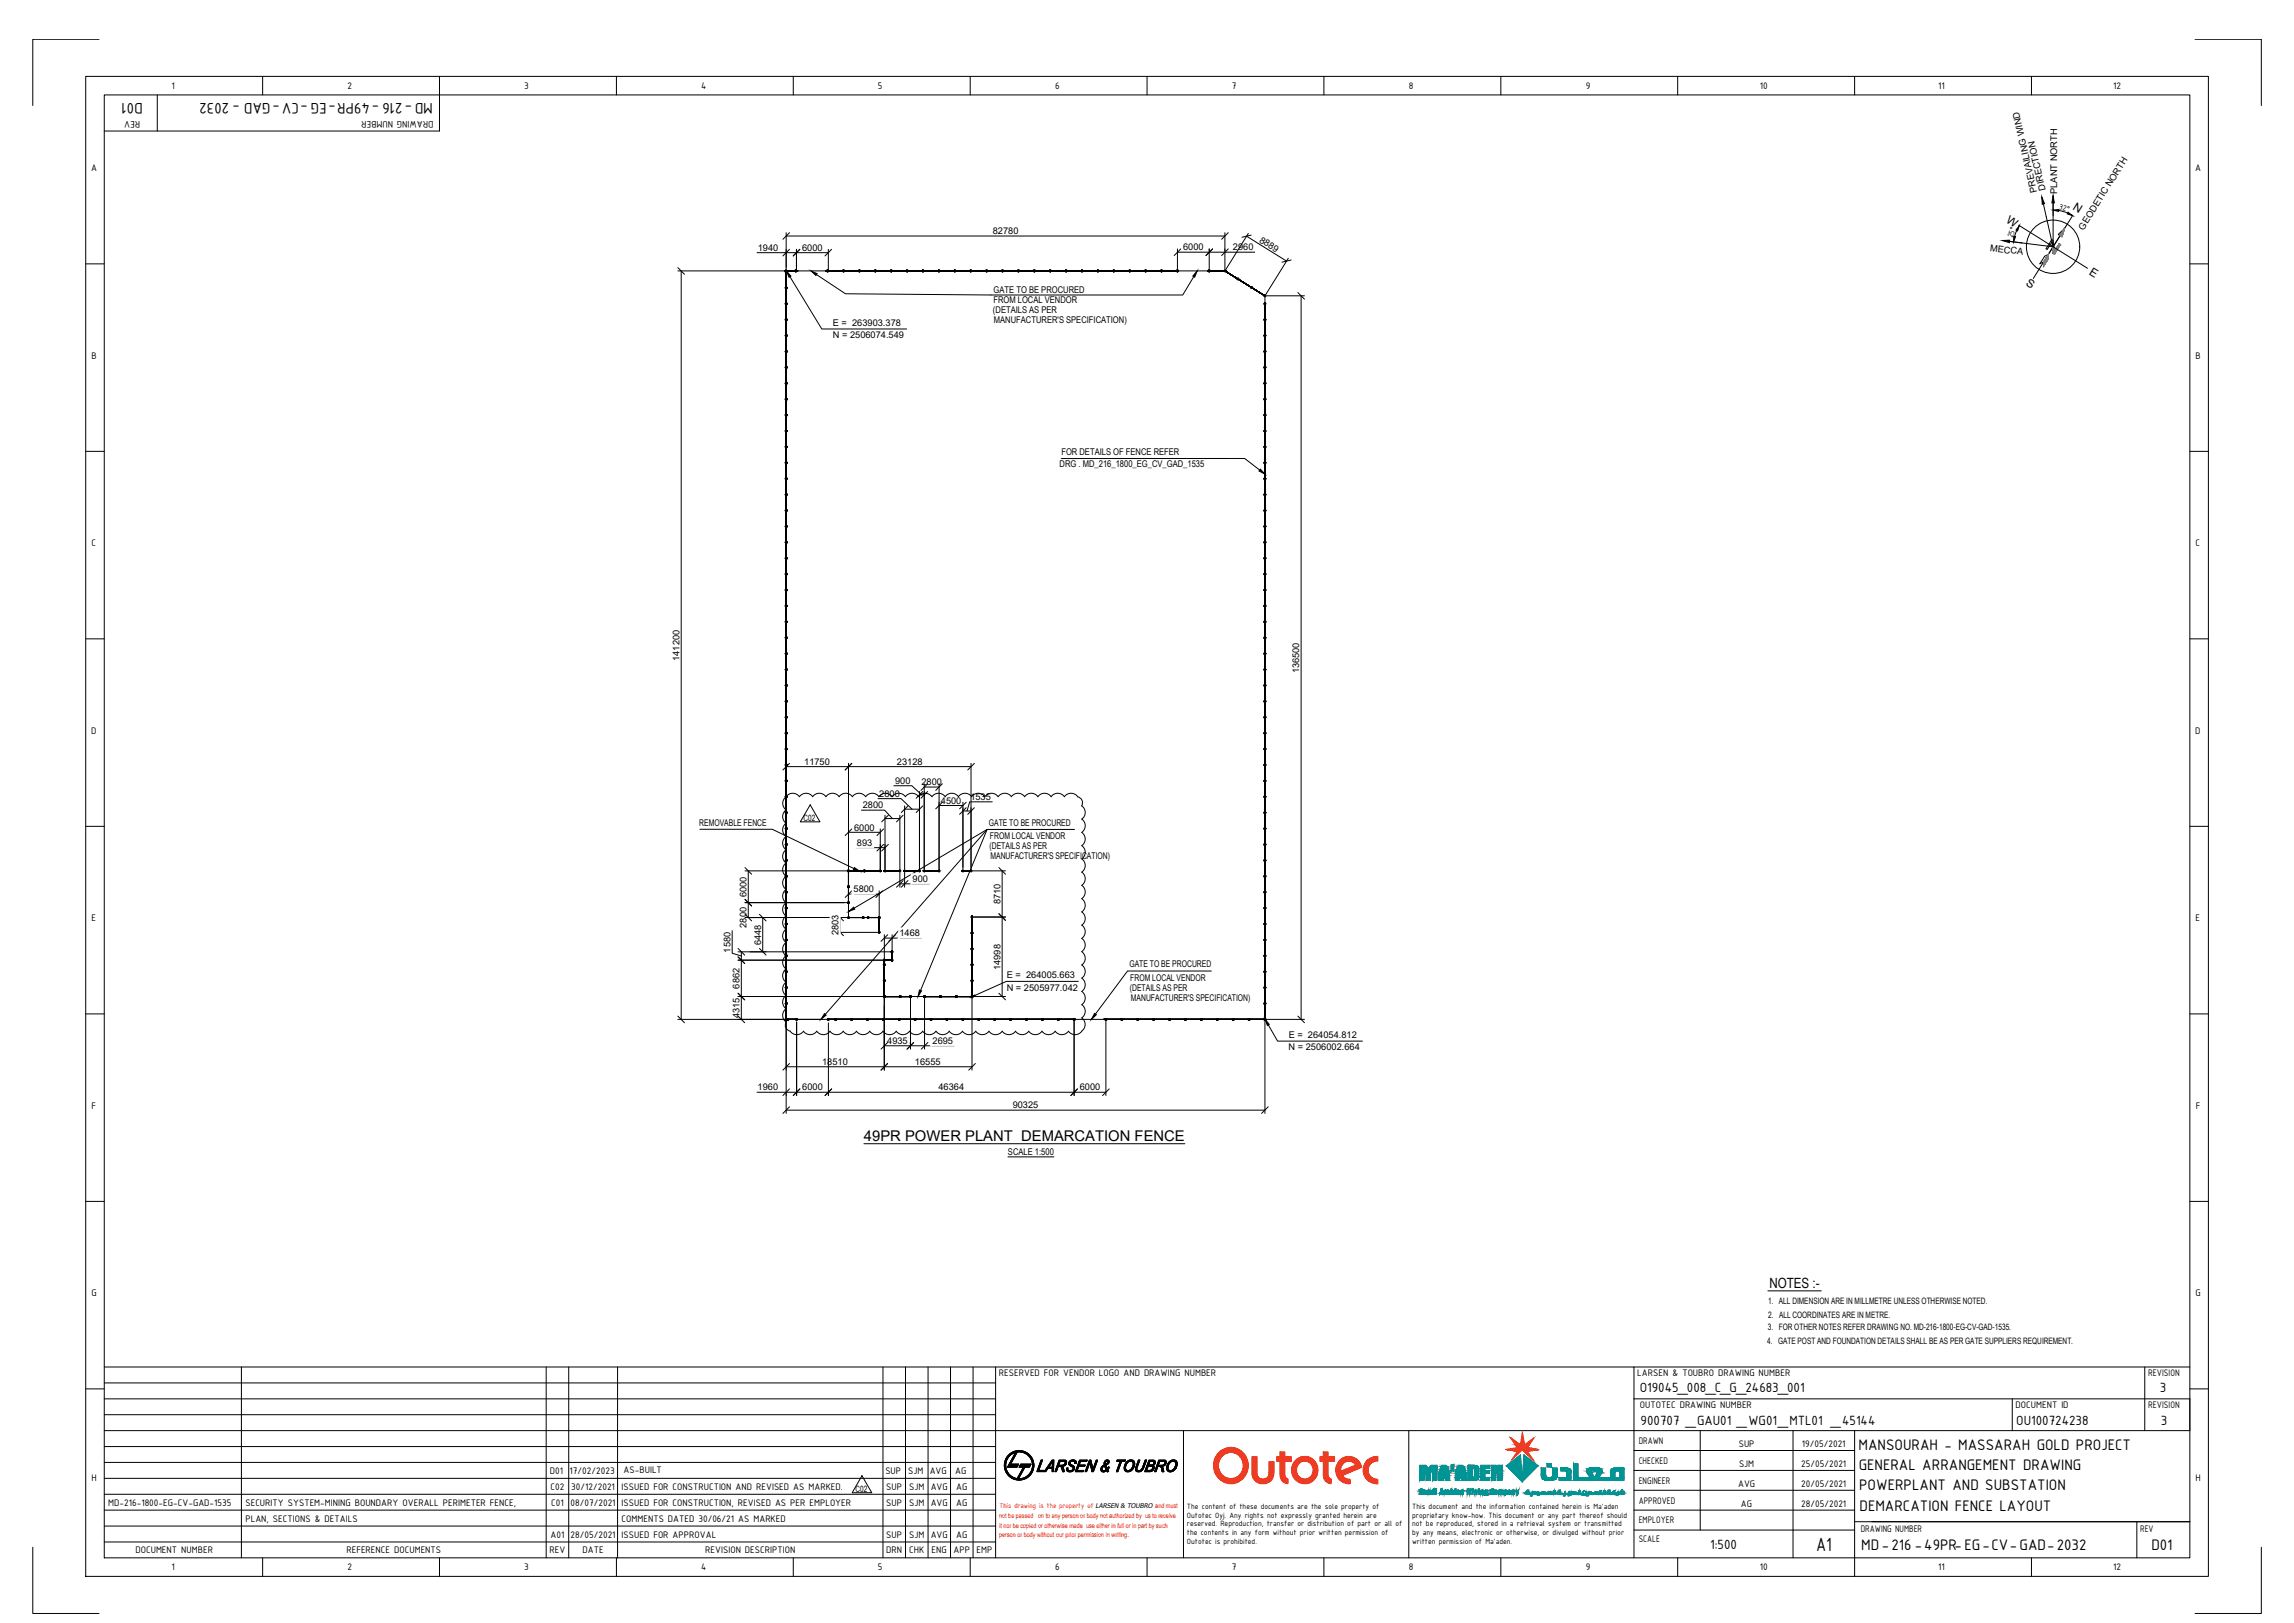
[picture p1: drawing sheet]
<svg xmlns="http://www.w3.org/2000/svg" width="1189mm" height="841mm" viewBox="0 0 1189 841" stroke-linecap="round" stroke-linejoin="round" font-family="sans-serif">
<defs><g id="words">
<text font-size="10.7" x="941" y="803">A1</text>
<g font-size="8.5">
<text x="74" y="53" transform="rotate(180 74 53)">D01</text>
<text x="224" y="53" transform="rotate(180 224 53)">MD-216 -49PR-EG -CV-GAD - 2032</text>
<text x="963" y="752">MANSOURAH - MASSARAH GOLD PROJECT</text>
<text x="963" y="762">GENERAL ARRANGEMENT DRAWING</text>
<text x="963" y="772">POWERPLANT AND SUBSTATION</text>
<text x="964" y="783">DEMARCATION FENCE LAYOUT</text>
<text x="965" y="803">MD-216 -49PR-EG-CV-GAD-2032</text>
<text x="1115" y="803">D01</text>
</g>
<text font-size="7.7" x="448" y="591">49PR POWER PLANT DEMARCATION FENCE</text>
<g font-size="7.5">
<text x="850" y="721">O19045_008_C_G_24683_001</text>
<text x="1119" y="721">3</text>
<text x="850" y="739">900707 _GAU01 _WG01_MTL01 _45144</text>
<text x="1045" y="739">OU100724238</text>
<text x="1120" y="739">3</text>
<text x="886" y="803">1:500</text>
</g>
<text font-size="7.3" x="917" y="667">NOTES :-</text>
<g font-size="6">
<text x="1074" y="109" transform="rotate(32 1074 109)">N</text>
<text x="1039" y="115" transform="rotate(32 1039 115)">W</text>
<text x="1082" y="142" transform="rotate(32 1082 142)">E</text>
<text x="1050" y="148" transform="rotate(32 1050 148)">S</text>
</g>
<g font-size="5.3">
<text x="89" y="46">1</text>
<text x="180" y="46">2</text>
<text x="272" y="46">3</text>
<text x="363" y="46">4</text>
<text x="455" y="46">5</text>
<text x="547" y="46">6</text>
<text x="638" y="46">7</text>
<text x="730" y="46">8</text>
<text x="822" y="46">9</text>
<text x="912" y="46">10</text>
<text x="1004" y="46">11</text>
<text x="1095" y="46">12</text>
<text x="73" y="63" transform="rotate(180 73 63)">REV</text>
<text x="225" y="63" transform="rotate(180 225 63)">DRAWING NUMBER</text>
<text x="47" y="89">A</text>
<text x="1138" y="89">A</text>
<text x="47" y="186">B</text>
<text x="1138" y="186">B</text>
<text x="47" y="283">C</text>
<text x="1138" y="283">C</text>
<text x="47" y="380">D</text>
<text x="1138" y="380">D</text>
<text x="47" y="477">E</text>
<text x="1138" y="477">E</text>
<text x="47" y="575">F</text>
<text x="1138" y="575">F</text>
<text x="47" y="672">G</text>
<text x="1138" y="672">G</text>
<text x="518" y="713">RESERVED FOR VENDOR LOGO AND DRAWING NUMBER</text>
<text x="849" y="713">LARSEN &amp; TOUBRO DRAWING NUMBER</text>
<text x="1113" y="713">REVISION</text>
<text x="850" y="730">OUTOTEC DRAWING NUMBER</text>
<text x="1045" y="730">DOCUMENT ID</text>
<text x="1113" y="730">REVISION</text>
<text x="849" y="748">DRAWN</text>
<text x="901" y="750">SUP</text>
<text x="934" y="750">19/05/2021</text>
<text x="849" y="759">CHECKED</text>
<text x="901" y="760">SJM</text>
<text x="934" y="760">25/05/2021</text>
<text x="47" y="768">H</text>
<text x="285" y="764">D01</text>
<text x="295" y="764">17/02/2023</text>
<text x="323" y="763">AS-BUILT</text>
<text x="459" y="764">SUP</text>
<text x="471" y="764">SJM</text>
<text x="482" y="764">AVG</text>
<text x="495" y="764">AG</text>
<text x="1138" y="768">H</text>
<text x="285" y="772">C02</text>
<text x="296" y="772">30/12/2021</text>
<text x="322" y="772">ISSUED FOR CONSTRUCTION AND REVISED AS MARKED.</text>
<text x="459" y="772">SUP</text>
<text x="471" y="772">SJM</text>
<text x="482" y="772">AVG</text>
<text x="496" y="772">AG</text>
<text x="849" y="769">ENGINEER</text>
<text x="901" y="771">AVG</text>
<text x="934" y="771">20/05/2021</text>
<text x="849" y="779">APPROVED</text>
<text x="56" y="780">MD-216-1800-EG-CV-GAD-1535</text>
<text x="127" y="780">SECURITY SYSTEM-MINING BOUNDARY OVERALL PERIMETER FENCE,</text>
<text x="286" y="780">C01</text>
<text x="296" y="780">08/07/2021</text>
<text x="322" y="780">ISSUED FOR CONSTRUCTION, REVISED AS PER EMPLOYER</text>
<text x="459" y="780">SUP</text>
<text x="471" y="780">SJM</text>
<text x="482" y="780">AVG</text>
<text x="496" y="780">AG</text>
<text x="902" y="781">AG</text>
<text x="934" y="781">28/05/2021</text>
<text x="127" y="789">PLAN, SECTIONS &amp; DETAILS</text>
<text x="322" y="789">COMMENTS DATED 30/06/21 AS MARKED</text>
<text x="849" y="789">EMPLOYER</text>
<text x="285" y="797">A01</text>
<text x="296" y="797">28/05/2021</text>
<text x="322" y="797">ISSUED FOR APPROVAL</text>
<text x="459" y="797">SUP</text>
<text x="471" y="797">SJM</text>
<text x="482" y="797">AVG</text>
<text x="496" y="797">AG</text>
<text x="964" y="794">DRAWING NUMBER</text>
<text x="1109" y="794">REV</text>
<text x="849" y="799">SCALE</text>
<text x="70" y="805">DOCUMENT NUMBER</text>
<text x="180" y="805">REFERENCE DOCUMENTS</text>
<text x="285" y="805">REV</text>
<text x="302" y="805">DATE</text>
<text x="365" y="805">REVISION DESCRIPTION</text>
<text x="459" y="805">DRN</text>
<text x="471" y="805">CHK</text>
<text x="483" y="805">ENG</text>
<text x="494" y="805">APP</text>
<text x="506" y="805">EMP</text>
<text x="89" y="814">1</text>
<text x="180" y="814">2</text>
<text x="272" y="814">3</text>
<text x="363" y="814">4</text>
<text x="455" y="814">5</text>
<text x="547" y="814">6</text>
<text x="638" y="814">7</text>
<text x="730" y="814">8</text>
<text x="822" y="814">9</text>
<text x="912" y="814">10</text>
<text x="1004" y="814">11</text>
<text x="1095" y="814">12</text>
</g>
<g font-size="4.8">
<text x="1056" y="99" transform="rotate(-103 1056 99)">PREVAILING WIND</text>
<text x="1060" y="98" transform="rotate(-103 1060 98)">DIRECTION</text>
<text x="1066" y="100" transform="rotate(-90 1066 100)">PLANT NORTH</text>
<text x="1080" y="119" transform="rotate(-58 1080 119)">GEODETIC NORTH</text>
<text x="514" y="121">82780</text>
<text x="652" y="125" transform="rotate(32 652 125)">8889</text>
<text x="393" y="130">1940</text>
<text x="416" y="130">6000</text>
<text x="613" y="130">6000</text>
<text x="639" y="130">2960</text>
<text x="1031" y="130" transform="rotate(7 1031 130)">MECCA</text>
<text x="515" y="152">GATE TO BE PROCURED</text>
<text x="515" y="157">FROM LOCAL VENDOR</text>
<text x="515" y="162">(DETAILS AS PER</text>
<text x="515" y="167">MANUFACTURER'S SPECIFICATION)</text>
<text x="432" y="169">E = 263903.378</text>
<text x="432" y="175">N = 2506074.549</text>
<text x="550" y="236">FOR DETAILS OF FENCE REFER</text>
<text x="549" y="242">DRG . MD_216_1800_EG_CV_GAD_1535</text>
<text x="352" y="342" transform="rotate(-90 352 342)">141200</text>
<text x="673" y="349" transform="rotate(-90 673 349)">136500</text>
<text x="417" y="396">11750</text>
<text x="465" y="396">23128</text>
<text x="464" y="406">900</text>
<text x="478" y="407">2800</text>
<text x="456" y="413">2800</text>
<text x="447" y="419">2800</text>
<text x="488" y="417">4500</text>
<text x="503" y="415">1535</text>
<text x="362" y="428">REMOVABLE FENCE</text>
<text x="443" y="430">6000</text>
<text x="512" y="428">GATE TO BE PROCURED</text>
<text x="513" y="435">FROM LOCAL VENDOR</text>
<text x="444" y="438">893</text>
<text x="513" y="440">(DETAILS AS PER</text>
<text x="513" y="445">MANUFACTURER'S SPECIFICATION)</text>
<text x="473" y="457">900</text>
<text x="387" y="465" transform="rotate(-90 387 465)">6000</text>
<text x="442" y="462">5800</text>
<text x="518" y="469" transform="rotate(-90 518 469)">8710</text>
<text x="387" y="481" transform="rotate(-90 387 481)">2800</text>
<text x="435" y="485" transform="rotate(-90 435 485)">2803</text>
<text x="466" y="485">1468</text>
<text x="394" y="490" transform="rotate(-90 394 490)">6448</text>
<text x="379" y="494" transform="rotate(-90 379 494)">1580</text>
<text x="518" y="503" transform="rotate(-90 518 503)">14998</text>
<text x="585" y="501">GATE TO BE PROCURED</text>
<text x="522" y="507">E = 264005.663</text>
<text x="586" y="508">FROM LOCAL VENDOR</text>
<text x="383" y="512" transform="rotate(-90 383 512)">6862</text>
<text x="522" y="513">N = 2505977.042</text>
<text x="586" y="513">(DETAILS AS PER</text>
<text x="586" y="519">MANUFACTURER'S SPECIFICATION)</text>
<text x="383" y="528" transform="rotate(-90 383 528)">4315</text>
<text x="668" y="538">E = 264054.812</text>
<text x="460" y="541">4935</text>
<text x="483" y="541">2695</text>
<text x="668" y="544">N = 2506002.664</text>
<text x="426" y="552">18510</text>
<text x="474" y="552">16555</text>
<text x="393" y="565">1960</text>
<text x="416" y="565">6000</text>
<text x="486" y="565">46364</text>
<text x="560" y="565">6000</text>
<text x="525" y="574">90325</text>
<text x="522" y="599">SCALE 1:500</text>
</g>
<g font-size="4.6">
<text x="916" y="676">1. ALL DIMENSION ARE IN MILLMETRE UNLESS OTHERWISE NOTED.</text>
<text x="916" y="683">2. ALL COORDINATES ARE IN METRE.</text>
<text x="916" y="689">3. FOR OTHER NOTES REFER DRAWING NO. MD-216-1800-EG-CV-GAD-1535.</text>
<text x="916" y="696">4. GATE POST AND FOUNDATION DETAILS SHALL BE AS PER GATE SUPPLIERS REQUIREMENT.</text>
</g>
<g font-size="4.5">
<text x="416" y="425">C02</text>
<text x="443" y="773">C02</text>
</g>
<g font-size="4.4">
<text x="1067" y="108" transform="rotate(16 1067 108)">32°</text>
<text x="1043" y="123" transform="rotate(-71 1043 123)">25°</text>
</g>
<g font-size="4.3">
<text x="615" y="782">The content of these documents are the sole property of</text>
<text x="732" y="782">This document and the information contained herein is Ma'aden</text>
<text x="615" y="786">Outotec Oyj. Any rights not expressly granted herein are</text>
<text x="615" y="791">reserved. Reproduction, transfer or distribution of part or all of</text>
<text x="732" y="786">proprietary know-how. This document or any part thereof should</text>
<text x="732" y="791">not be reproduced, stored in a retrieval system or transmitted</text>
<text x="615" y="796">the contents in any form without prior written permission of</text>
<text x="732" y="796">by any means, electronic or otherwise, or divulged without prior</text>
<text x="615" y="800">Outotec is prohibited.</text>
<text x="732" y="800">written permission of Ma'aden.</text>
</g>
<text font-size="3.8" fill="#f00" x="518" y="782">This drawing is the property of</text>
<g font-size="3.5" fill="#f00">
<text x="518" y="787">not be passed on to any person or body not authorized by us to receive</text>
<text x="518" y="792">it nor be copied or otherwise made use either in full or in part by such</text>
<text x="518" y="797">person or body without our prior permission in writing.</text>
</g>
<text font-size="3.4" x="568" y="782">LARSEN &amp; TOUBRO and must</text>
</g></defs>
<!-- layer: dimension -->
<g fill="none" stroke="#000" stroke-width=".52">
<path d="M392 131h37M407 121v19M407 122h228M413 129v12M429 129v12M610 131h40M610 129v11M627 129v11M635 121v19M646 122l21 13M647 121l-12 19M668 134l-12 19"/>
<path d="M351 140h56M353 140v388M407 157v1M407 157l1 1M407 149v1M407 149l1 1M407 141h.1M407 149h.1M407 157h.1M407 150h.1M407 157h1M407 149h1"/>
<path d="M407 140l1 1M407 140v1M407 158h.1M407 158h1M407 160h.1M407 159h.1M407 158v1M407 156v1M407 156h.1M407 155v1M407 155h.1M407 154v1"/>
<path d="M407 154h.1M407 153h.1M407 152h.1M407 151h.1M407 150v1M407 151v1M407 152v1M407 153v1M407 141h1M407 140h.1M407 148h.1M407 147h.1"/>
<path d="M407 146v1M407 146h.1M407 145v1M407 145h.1M407 144v1M407 144h.1M407 143h.1M407 142h.1M407 141v1M407 142v1M407 143v1M407 147v1"/>
<path d="M407 148v1M408 158h.1M408 141h.1M408 149h.1M408 157h.1M408 141h-1M408 157v1M408 158h-1M408 150h-1M408 150h.1M408 149v1M409 143l17 27h44"/>
<path d="M423 142l15 10 76 1h99l6-10M635 141h.1M635 141h1M636 141h.1M636 141l1 1M637 142h.1M637 142h1M638 142h.1M638 142v1M638 143h.1M638 143h1M639 143h.1"/>
<path d="M639 143h1M640 143h.1M640 143v1M640 144h.1M640 144h1M641 144h.1M641 145h1M641 145h.1M641 144v1M641 144h1M642 145h.1M642 144h.1"/>
<path d="M642 144v1M642 144h-1M642 145h1M643 145h.1M643 146h.1M643 145v1M644 146h.1M643 146h1M644 146h1M645 146h.1M645 146v1M645 147h.1"/>
<path d="M645 147h1M646 147h.1M646 147v1M646 148h.1M646 148h1M647 148h.1M647 148h1M648 148h.1M648 148v1M648 149h.1M648 149h1M649 149h-1"/>
<path d="M649 149h.1M649 149l1 1M650 150h.1M650 150h1M651 150h.1M651 150v1M651 151h.1M651 151h1M652 151h.1M652 151h1M653 151h.1M653 151v1"/>
<path d="M653 152h.1M653 152h1M654 152h.1M654 152v1M654 153h.1M654 153h1M655 153h.1M655 157l1 1M655 153l1 1M655 157h.1M655 153h1M655 158h.1"/>
<path d="M655 157v1M655 157h1M655 158h1M656 158h.1M656 157h.1M656 160h.1M656 159v1M656 159h.1M656 158v1M656 153h.1M656 157h-1M656 157v1"/>
<path d="M656 154h.1M656 153v1M656 153h20M674 153v375M407 174h.1M407 174h1M407 166h.1M407 166h1M407 165v1M407 165h1M407 165h.1M407 173l1 1"/>
<path d="M407 173v1M407 165l1 1M407 173h.1M407 180h.1M407 179h.1M407 178h.1M407 177v1M407 177h.1M407 176v1M407 176h.1M407 175h.1M407 174v1"/>
<path d="M407 175v1M407 179v1M407 172h.1M407 171h.1M407 170h.1M407 169h.1M407 168v1M407 168h.1M407 167v1M407 167h.1M407 166v1M407 170v1"/>
<path d="M407 171v1M407 172v1M407 164v1M407 164h.1M407 163v1M407 163h.1M407 162h.1M407 161h.1M407 160v1M407 161v1M407 162v1M408 165v1"/>
<path d="M408 174h-1M408 174h.1M408 166h-1M408 165h.1M408 166h.1M655 174h1M655 166h.1M655 166h1M655 174h.1M655 173l1 1M655 173v1M655 165h1"/>
<path d="M655 165v1M655 173h1M656 165v1M656 173h.1M656 174h.1M656 173v1M656 180h.1M656 179h.1M656 178v1M656 178h.1M656 177v1M656 177h.1"/>
<path d="M656 176v1M656 176h.1M656 175h.1M656 174v1M656 175v1M656 179v1M656 166h.1M656 165h.1M656 172h.1M656 171h.1M656 170h.1M656 169v1"/>
<path d="M656 169h.1M656 168v1M656 168h.1M656 167v1M656 167h.1M656 166v1M656 170v1M656 171v1M656 172v1M656 164v1M656 164h.1M656 163v1"/>
<path d="M656 163h.1M656 162h.1M656 161h.1M656 160v1M656 161v1M656 162v1M407 199h.1M407 199h1M407 190v1M407 190l1 1M407 182h.1M407 182h1"/>
<path d="M407 190h.1M407 182v1M407 198v1M407 198h1M407 190h1M407 198h.1M407 183h.1M407 200h.1M407 199v1M407 197h.1M407 196v1M407 196h.1"/>
<path d="M407 195v1M407 195h.1M407 194h.1M407 193h.1M407 192h.1M407 191h.1M407 192v1M407 193v1M407 194v1M407 189h.1M407 188h.1M407 187h.1"/>
<path d="M407 186v1M407 186h.1M407 185h.1M407 184h.1M407 183v1M407 184v1M407 185v1M407 189v1M407 181h.1M407 180v1M407 181v1M407 191v1"/>
<path d="M408 190h.1M408 199h-1M408 190l-1 1M408 182h.1M408 191h-1M408 182l-1 1M408 182h-1M408 198h.1M408 191h.1M408 199h.1M408 198v1M408 190v1"/>
<path d="M655 199h1M655 190v1M655 190l1 1M655 182h.1M655 182h1M655 190h.1M655 199h.1M655 182v1M655 198h1M655 198v1M655 190h1M655 191h.1"/>
<path d="M655 183h.1M655 191h1M655 183h1M656 190h.1M656 182h.1M656 198h.1M656 200h.1M656 199v1M656 199h.1M656 197v1M656 197h.1M656 196v1"/>
<path d="M656 196h.1M656 195v1M656 195h.1M656 194h.1M656 193h.1M656 192h.1M656 191h.1M656 192v1M656 193v1M656 194v1M656 189h.1M656 188h.1"/>
<path d="M656 187v1M656 187h.1M656 186v1M656 186h.1M656 185h.1M656 184h.1M656 183h.1M656 182v1M656 183v1M656 184v1M656 185v1M656 189v1"/>
<path d="M656 181h.1M656 180v1M656 181v1M656 191v1M656 190v1M656 198v1M407 215v1M407 215h1M407 207h.1M407 207h1M407 215h.1M407 206v1"/>
<path d="M407 216h.1M407 206l1 1M407 206h.1M407 220h.1M407 219h.1M407 218v1M407 218h.1M407 217v1M407 217h.1M407 216v1M407 214h.1M407 213h.1"/>
<path d="M407 212h.1M407 211h.1M407 210h.1M407 209v1M407 209h.1M407 208v1M407 208h.1M407 207v1M407 211v1M407 212v1M407 213v1M407 214v1"/>
<path d="M407 205v1M407 205h.1M407 204h.1M407 203h.1M407 202h.1M407 201h.1M407 202v1M407 203v1M407 204v1M407 200v1M407 201v1M407 210v1"/>
<path d="M407 219v1M408 215h.1M408 207h.1M408 215h-1M408 215l-1 1M408 207h-1M655 215h.1M655 215v1l1-1M655 207h.1M655 207h1M655 215v1M655 215h1"/>
<path d="M655 206l1 1M655 206v1M655 216h.1M656 215h.1M655 206h1M655 216h1M656 207h.1M656 220h.1M656 219h.1M656 218v1M656 218h.1M656 217v1"/>
<path d="M656 217h.1M656 216h.1M656 215v1M656 216v1M656 206v1M656 206h.1M656 214h.1M656 213h.1M656 212h.1M656 211h.1M656 210h.1M656 209v1"/>
<path d="M656 209h.1M656 208v1M656 208h.1M656 207v1M656 211v1M656 212v1M656 213v1M656 214v1M656 205v1M656 205h.1M656 204h.1M656 203h.1"/>
<path d="M656 202h.1M656 201h.1M656 202v1M656 203v1M656 204v1M656 200v1M656 201v1M656 210v1M656 219v1M407 240h.1M407 240h1M407 232h.1"/>
<path d="M407 232h1M407 223v1M407 223l1 1M407 223h.1M407 231v1M407 231h.1M407 224h.1M407 239v1M407 239h1M407 231h1M407 223h1M407 239h.1"/>
<path d="M407 231l1 1M407 238v1M407 238h.1M407 237v1M407 237h.1M407 236v1M407 236h.1M407 235h.1M407 234h.1M407 233h.1M407 234v1M407 235v1"/>
<path d="M407 230h.1M407 229h.1M407 228v1M407 228h.1M407 227v1M407 227h.1M407 226v1M407 226h.1M407 225h.1M407 224v1M407 225v1M407 222h.1"/>
<path d="M407 221h.1M407 221v1M407 222v1M407 220v1M407 229v1M407 230v1M407 232v1M408 232h.1M408 232h-1M408 223h.1M408 240h-1M408 224h-1"/>
<path d="M408 239v1M408 231h.1M408 240h.1M408 231v1M408 223v1M550 238h95l8 6M655 240h.1M655 240h1M655 232h.1M655 232h1M655 223l1 1M655 223h.1"/>
<path d="M655 239h1M655 239v1M655 231h1M655 231v1M655 231h.1M655 223v1M655 223h1M656 240h-1M656 240h.1M656 232h.1M656 239h.1M656 231h.1"/>
<path d="M656 238v1M656 238h.1M656 237v1M656 237h.1M656 236v1M656 236h.1M656 235h.1M656 234h.1M656 233h.1M656 234v1M656 235v1M656 223h.1"/>
<path d="M656 230h.1M656 229h.1M656 228v1M656 228h.1M656 227v1M656 227h.1M656 226v1M656 226h.1M656 225h.1M656 224h.1M656 224v1M656 225v1"/>
<path d="M656 222h.1M656 221h.1M656 221v1M656 222v1M656 220v1M656 229v1M656 230v1M656 232v1M656 233v1M656 239v1M656 231v1M656 223h-1"/>
<path d="M656 223v1M407 256v1M407 256l1 1M407 248h.1M407 248h1M407 256h.1M407 257h.1M407 248v1M407 256h1M407 260h.1M407 259v1M407 259h.1"/>
<path d="M407 258v1M407 258h.1M407 257v1M407 247v1M407 255v1M407 255h.1M407 254h.1M407 253h.1M407 252h.1M407 251v1M407 251h.1M407 250v1"/>
<path d="M407 250h.1M407 249v1M407 249h.1M407 253v1M407 254v1M407 247h.1M407 246v1M407 246h.1M407 245v1M407 245h.1M407 244h.1M407 243h.1"/>
<path d="M407 242h.1M407 241v1M407 241h.1M407 240v1M407 244v1M407 242v1M408 256h.1M408 248h-1M408 257h-1M408 256h-1M408 248l-1 1M408 248h.1"/>
<path d="M408 256v1M655 256v1M655 256l1 1M655 248h.1M655 248h1M655 256h.1M655 257h.1M655 248l1 1M655 256h1M656 256h.1M655 257h1M656 257h.1"/>
<path d="M656 260h.1M656 259v1M656 259h.1M656 258v1M656 258h.1M656 256v1M656 257v1M656 248h.1M656 247v1M656 255v1M656 255h.1M656 254h.1"/>
<path d="M656 253h.1M656 252h.1M656 251v1M656 251h.1M656 250v1M656 250h.1M656 249v1M656 249h.1M656 248v1M656 253v1M656 254v1M656 247h.1"/>
<path d="M656 246v1M656 246h.1M656 245v1M656 245h.1M656 244h.1M656 243h.1M656 242h.1M656 241v1M656 241h.1M656 240v1M656 244v1M656 242v1"/>
<path d="M656 243v1M656 252v1M407 273h.1M407 273h1M407 265h.1M407 265h1M407 264v1M407 264h.1M407 272v1M407 272h1M407 264h1M407 272h.1"/>
<path d="M407 280h.1M407 279v1M407 279h.1M407 278v1M407 278h.1M407 277v1M407 277h.1M407 276h.1M407 275h.1M407 274h.1M407 273v1M407 274v1"/>
<path d="M407 275v1M407 276v1M407 271h.1M407 270v1M407 270h.1M407 269v1M407 269h.1M407 268v1M407 268h.1M407 267h.1M407 266h.1M407 265v1"/>
<path d="M407 266v1M407 267v1M407 263h.1M407 262h.1M407 261h.1M407 260v1M407 263v1M408 264h.1M408 273h.1M408 265h.1M408 273h-1M408 265h-1"/>
<path d="M408 272v1M408 264v1M655 273h.1M655 273h1M655 265h.1M655 265h1M655 264h.1M655 264v1M655 272h1M655 272v1M656 264h.1M655 264l1 1"/>
<path d="M655 264h1M656 272h.1M656 273h.1M656 272v1M656 280h.1M656 279v1M656 279h.1M656 278v1M656 278h.1M656 277v1M656 277h.1M656 276h.1"/>
<path d="M656 275h.1M656 274h.1M656 273v1M656 274v1M656 275v1M656 276v1M656 271h.1M656 270v1M656 270h.1M656 269v1M656 269h.1M656 268v1"/>
<path d="M656 268h.1M656 267h.1M656 266h.1M656 265h.1M656 265v1M656 266v1M656 267v1M656 263h.1M656 262h.1M656 261h.1M656 260v1M656 263v1"/>
<path d="M656 261v1M656 264h-1M656 264v1M656 264l-1 1M407 298h.1M407 298h1M407 289v1M407 289l1 1M407 281h.1M407 281h1M407 289h.1M407 297v1"/>
<path d="M407 297h.1M407 281v1M407 289h1M407 290h.1M407 297h1M407 282h.1M407 300h.1M407 299h.1M407 298v1M407 299v1M407 296h.1M407 295h.1"/>
<path d="M407 294h.1M407 293h.1M407 292v1M407 292h.1M407 291v1M407 291h.1M407 290v1M407 293v1M407 294v1M407 295v1M407 296v1M407 280v1"/>
<path d="M407 288v1M407 288h.1M407 287v1M407 287h.1M407 286h.1M407 285h.1M407 284h.1M407 283v1M407 283h.1M407 282v1M407 284v1M407 285v1"/>
<path d="M407 286v1M408 289h.1M408 281h.1M408 297h.1M408 298h.1M408 298h-1M408 297l-1 1M408 290h-1M408 281l-1 1M408 297v1M408 290h.1M408 289v1"/>
<path d="M655 298h.1M655 298h1M655 289v1M655 289l1 1M655 281h.1M655 281h1M655 297h.1M655 297v1M655 289h.1M655 281l1 1M655 290h.1M655 297h1"/>
<path d="M655 289h1M656 281h.1M655 290h1M656 289h.1M656 297h.1M656 300h.1M656 299h.1M656 298h.1M656 298v1M656 299v1M656 296h.1M656 295h.1"/>
<path d="M656 294h.1M656 293h.1M656 292v1M656 292h.1M656 291v1M656 291h.1M656 290v1M656 290h.1M656 289v1M656 293v1M656 294v1M656 295v1"/>
<path d="M656 296v1M656 280v1M656 288v1M656 288h.1M656 287v1M656 287h.1M656 286h.1M656 285h.1M656 284h.1M656 283v1M656 283h.1M656 282v1"/>
<path d="M656 282h.1M656 281v1M656 284v1M656 285v1M656 286v1M656 297v1M407 314h.1M407 314h1M407 306h.1M407 306h1M407 305v1M407 305h1"/>
<path d="M407 305h.1M407 313h.1M407 313v1M407 320h.1M407 319v1M407 319h.1M407 318h.1M407 317h.1M407 316h.1M407 315h.1M407 316v1M407 317v1"/>
<path d="M407 318v1M407 312h.1M407 311v1M407 311h.1M407 310v1M407 310h.1M407 309v1M407 309h.1M407 308h.1M407 307h.1M407 306v1M407 307v1"/>
<path d="M407 308v1M407 304h.1M407 303h.1M407 302v1M407 302h.1M407 301v1M407 301h.1M407 300v1M407 303v1M407 304v1M407 314v1M407 315v1"/>
<path d="M408 314h-1M408 306h.1M408 306h-1M408 314h.1M408 305h.1M408 305v1M655 314h.1M655 314h1M655 306h.1M655 306h1M655 305h1M655 305v1"/>
<path d="M656 314h-1M656 314h.1M656 306h.1M656 313h.1M656 313v1M656 320h.1M656 319v1M656 319h.1M656 318h.1M656 317h.1M656 316h.1M656 315h.1"/>
<path d="M656 316v1M656 317v1M656 318v1M656 305h.1M656 305v1M656 312v1M656 312h.1M656 311v1M656 311h.1M656 310v1M656 310h.1M656 309v1"/>
<path d="M656 309h.1M656 308h.1M656 307h.1M656 306v1M656 307v1M656 308v1M656 304h.1M656 303h.1M656 302v1M656 302h.1M656 301v1M656 301h.1"/>
<path d="M656 300v1M656 303v1M656 304v1M656 315v1M407 339h.1M407 339h1M407 330v1M407 330l1 1M407 322v1M407 322l1 1M407 322h.1M407 330h.1"/>
<path d="M407 331h.1M407 330h1M407 322h1M407 338h1M407 338v1M407 338h.1M407 340h.1M407 339v1M407 331h1M407 337h.1M407 336h.1M407 335h.1"/>
<path d="M407 334h.1M407 333v1M407 333h.1M407 332v1M407 332h.1M407 331v1M407 335v1M407 336v1M407 337v1M407 329v1M407 329h.1M407 328h.1"/>
<path d="M407 327h.1M407 326h.1M407 325h.1M407 324h.1M407 323v1M407 323h.1M407 326v1M407 327v1M407 328v1M407 321v1M407 321h.1M407 320v1"/>
<path d="M407 324v1M407 325v1M407 334v1M408 339h.1M408 331h.1M408 322h.1M408 330v1M408 322h-1M408 339h-1M408 338l-1 1M408 331h-1M408 323h-1"/>
<path d="M408 338h.1M408 330h.1M408 338v1M408 322v1M655 339h.1M655 339h1M655 330v1M655 330l1 1M655 322l1 1M655 330h.1M655 322h.1M655 331h.1"/>
<path d="M655 323h.1M655 338h1M655 338v1M655 330h1M655 322h1M656 339h.1M655 331h1M656 331h.1M656 338h.1M656 338v1M656 340h.1M656 339v1"/>
<path d="M656 330h.1M656 337h.1M656 336h.1M656 335h.1M656 334h.1M656 333v1M656 333h.1M656 332v1M656 332h.1M656 331v1M656 335v1M656 336v1"/>
<path d="M656 337v1M656 322h.1M656 329v1M656 329h.1M656 328h.1M656 327h.1M656 326h.1M656 325h.1M656 324h.1M656 323v1M656 323h.1M656 322v1"/>
<path d="M656 326v1M656 327v1M656 328v1M656 321v1M656 321h.1M656 320v1M656 324v1M656 325v1M656 334v1M656 330v1M407 355v1M407 355l1 1"/>
<path d="M407 347h.1M407 347h1M407 355h.1M407 355h1M407 346l1 1M407 346v1M407 356h.1M407 360h.1M407 359v1M407 359h.1M407 358h.1M407 357h.1"/>
<path d="M407 358v1M407 346h.1M407 354h.1M407 353h.1M407 352v1M407 352h.1M407 351v1M407 351h.1M407 350v1M407 350h.1M407 349h.1M407 348h.1"/>
<path d="M407 348v1M407 349v1M407 354v1M407 345h.1M407 344h.1M407 343h.1M407 342v1M407 342h.1M407 341v1M407 341h.1M407 340v1M407 345v1"/>
<path d="M407 343v1M407 344v1M407 347v1M407 353v1M407 356v1M407 357v1M408 355h.1M408 347h.1M408 356h-1M408 347h-1M408 355v1M655 355v1"/>
<path d="M655 355l1 1M655 347h.1M655 347h1M655 355h.1M655 356h.1M655 355h1M655 346l1 1M655 346v1M655 346h1M655 356h1M656 355h.1M656 356h.1"/>
<path d="M656 360h.1M656 359h.1M656 358h.1M656 357h.1M656 355v1M656 358v1M656 359v1M656 346h.1M656 347h.1M656 346v1M656 354h.1M656 353h.1"/>
<path d="M656 352v1M656 352h.1M656 351v1M656 351h.1M656 350h.1M656 349h.1M656 348h.1M656 348v1M656 349v1M656 350v1M656 354v1M656 345h.1"/>
<path d="M656 344h.1M656 343h.1M656 342v1M656 342h.1M656 341h.1M656 340v1M656 341v1M656 345v1M656 343v1M656 344v1M656 347v1M656 353v1"/>
<path d="M656 356v1M656 357v1M656 347h-1M407 380h.1M407 380h1M407 372h.1M407 372h1M407 363v1M407 363l1 1M407 363h.1M407 371v1M407 364h.1"/>
<path d="M407 371h1M407 363h1M407 371h.1M407 379l1 1M407 379v1M407 364h1M407 379h.1M407 378h.1M407 377h.1M407 376h.1M407 375h.1M407 374v1"/>
<path d="M407 374h.1M407 373v1M407 373h.1M407 372v1M407 377v1M407 378v1M407 370v1M407 370h.1M407 369v1M407 369h.1M407 368h.1M407 367h.1"/>
<path d="M407 366h.1M407 365v1M407 365h.1M407 364v1M407 367v1M407 368v1M407 362v1M407 362h.1M407 361v1M407 361h.1M407 360v1M407 366v1"/>
<path d="M407 375v1M407 376v1M408 380h.1M408 363h.1M408 372h.1M408 364h.1M408 372h-1M408 380h-1M408 364h-1M408 371h.1M408 371v1M408 363v1"/>
<path d="M655 380h.1M655 380h1M655 372h.1M655 372h1M655 363v1M655 363l1 1M655 363h.1M655 364h.1M655 379l1 1M655 379v1M655 371h1M655 371v1"/>
<path d="M655 363h1M656 380h.1M655 379h1M655 364h1M656 363h.1M656 379v1M656 379h.1M656 371h.1M656 371v1M656 378h.1M656 377h.1M656 376h.1"/>
<path d="M656 375h.1M656 374v1M656 374h.1M656 373v1M656 373h.1M656 372v1M656 372h.1M656 377v1M656 378v1M656 364h.1M656 370v1M656 370h.1"/>
<path d="M656 369h.1M656 368h.1M656 367h.1M656 366h.1M656 365v1M656 365h.1M656 364v1M656 367v1M656 368v1M656 369v1M656 362v1M656 362h.1"/>
<path d="M656 361v1M656 361h.1M656 360v1M656 366v1M656 375v1M656 376v1M656 372h-1M656 363v1M407 396v1M407 396l1 1M407 388v1M407 388h1"/>
<path d="M407 388h.1M407 396h.1M407 396h1M407 397h.1M407 400h.1M407 399h.1M407 398h.1M407 397v1M407 398v1M407 399v1M407 395h.1M407 394v1"/>
<path d="M407 394h.1M407 393v1M407 393h.1M407 392v1M407 392h.1M407 391v1M407 391h.1M407 390h.1M407 389h.1M407 389v1M407 390v1M407 387h.1"/>
<path d="M407 386h.1M407 385h.1M407 384v1M407 384h.1M407 383v1M407 383h.1M407 382v1M407 382h.1M407 381h.1M407 380v1M407 381v1M407 387v1"/>
<path d="M407 385v1M407 395v1M408 388h.1M408 396h.1M408 397h-1M408 388l-1 1M408 396v1M440 396v54M503 397h-96v2M503 396v54M655 396v1M655 396l1 1"/>
<path d="M655 388h.1M655 388l1 1v-1M655 396h.1M655 397h.1M655 388v1M655 396h1M655 389h.1M656 396h.1M655 388h1M655 397h1M655 389h1M656 388h.1"/>
<path d="M656 400h.1M656 399h.1M656 398h.1M656 397v1M656 397h.1M656 398v1M656 399v1M656 395h.1M656 394v1M656 394h.1M656 393v1M656 393h.1"/>
<path d="M656 392v1M656 392h.1M656 391v1M656 391h.1M656 390h.1M656 389h.1M656 389v1M656 390v1M656 387h.1M656 386h.1M656 385h.1M656 384v1"/>
<path d="M656 384h.1M656 383v1M656 383h.1M656 382v1M656 382h.1M656 381h.1M656 380v1M656 381v1M656 387v1M656 385v1M656 386v1M656 395v1"/>
<path d="M656 388h-1M656 396h-1M656 396v1M656 388v1M407 413h.1M407 413h1M407 405h.1M407 405h1M407 412v1M407 404v1M407 412l1 1M407 404h1"/>
<path d="M407 412h.1M407 404h.1M407 413a4 4 0 0 1 7 0 4 4 0 0 1 7 0 4 4 0 0 1 7 0 4 4 0 0 1 7 0M407 420a4 4 0 0 0 0 7M407 420h.1M407 419h.1M407 418h.1M407 417h.1M407 416v1M407 416h.1M407 415v1M407 415h.1"/>
<path d="M407 414v1M407 414h.1M407 413v1M407 417v1M407 418v1M407 419v1M407 404l1 1M407 411v1M407 411h.1M407 410h.1M407 409h.1M407 408h.1"/>
<path d="M407 407v1M407 407h.1M407 406v1M407 406h.1M407 405v1M407 408v1M407 409v1M407 410v1M407 403v1M407 403h.1M407 402v1M407 402h.1"/>
<path d="M407 401v1M407 401h.1M407 400v1M407 413a4 4 0 0 0 0 7M408 405h.1M408 413h.1M408 413h-1M408 405h-1M408 404h.1M408 404v1M420 417l5 9h-10zM435 413a4 4 0 0 1 7 0 4 4 0 0 1 7 0 4 4 0 0 1 7 0"/>
<path d="M446 420h12l5 4M455 414h12l6 5M455 413a4 4 0 0 1 7 0 4 4 0 0 1 7 0 4 4 0 0 1 7 0 4 4 0 0 1 7 0 4 4 0 0 1 7 0 4 4 0 0 1 7 0M463 407h10l5 5M469 418v32M469 419h8M477 410v40M477 412h2M479 406v44M479 408h8M487 406v44M487 417h12"/>
<path d="M497 413a4 4 0 0 1 7 0 4 4 0 0 1 6 0 4 4 0 0 1 7 0 4 4 0 0 1 7 0 4 4 0 0 1 7 0 4 4 0 0 1 7 0M499 416v34M514 416h-11l-2 4M538 413a4 4 0 0 1 7 0 4 4 0 0 1 7 0 4 4 0 0 1 7 0M558 413a3 3 0 0 1 3 5 4 4 0 0 1 0 6 4 4 0 0 1 0 7 4 4 0 0 1 0 7 4 4 0 0 1 0 7 4 4 0 0 1 0 7 4 4 0 0 1 0 7 4 4 0 0 1 0 7 4 4 0 0 1 0 7 4 4 0 0 1 0 6 4 4 0 0 1 0 7 4 4 0 0 1 0 7 4 4 0 0 1 0 7 4 4 0 0 1 0 7 4 4 0 0 1 0 7 4 4 0 0 1 0 7 4 4 0 0 1 0 6 4 4 0 0 1 0 7M655 413h.1M655 413h1M655 405h.1M655 405h1M655 412l1 1M655 412v1M655 404h1"/>
<path d="M655 404v1M656 413h.1M655 412h1M656 412v1M656 412h.1M656 420h.1M656 419h.1M656 418h.1M656 417h.1M656 416v1M656 416h.1M656 415v1"/>
<path d="M656 415h.1M656 414v1M656 414h.1M656 413v1M656 417v1M656 418v1M656 419v1M656 405h.1M656 404l-1 1M656 404v1M656 404h.1M656 411v1"/>
<path d="M656 411h.1M656 410h.1M656 409h.1M656 408h.1M656 407v1M656 407h.1M656 406v1M656 406h.1M656 405v1M656 408v1M656 409v1M656 410v1"/>
<path d="M656 403v1M656 403h.1M656 402v1M656 402h.1M656 401v1M656 401h.1M656 400v1M363 430h37l43 20M407 438h.1M407 438h1M407 429v1M407 429l1 1"/>
<path d="M407 421h.1M407 421h1M407 429h.1M407 421v1M407 437v1M407 437h1M407 429h1M407 437h.1M407 430h.1M407 422h.1M407 433a4 4 0 0 0 0 7M407 427a4 4 0 0 0 0 6"/>
<path d="M407 440h.1M407 439h.1M407 436h.1M407 435v1M407 435h.1M407 434v1M407 434h.1M407 433v1M407 433h.1M407 432h.1M407 431h.1M407 430v1"/>
<path d="M407 431v1M407 432v1M407 436v1M407 420v1M407 428h.1M407 427h.1M407 426v1M407 426h.1M407 425v1M407 425h.1M407 424v1M407 424h.1"/>
<path d="M407 423h.1M407 422v1M407 423v1M407 427v1M407 428v1M407 439v1M408 429h.1M408 438h.1M408 438h-1M408 421h.1M408 429l-1 1M408 430h-1"/>
<path d="M408 421l-1 1M408 421h-1M408 437h.1M408 437v1M408 429v1M440 431h16M443 439h16M456 430v20M459 422v28M459 424h7M466 422v28M499 420h4"/>
<path d="M557 430h-45l-69 41M655 438h.1M655 438h1M655 429v1M655 429l1 1M655 421h.1M655 421h1M655 429h.1M655 421v1M655 430h.1M655 437h1M655 437v1"/>
<path d="M655 422h.1M655 429h1M655 430h1M655 422h1M656 437l-1 1M656 437h.1M656 438h.1M656 440h.1M656 439h.1M656 430h.1M656 429h.1M656 436h.1"/>
<path d="M656 435v1M656 435h.1M656 434v1M656 434h.1M656 433v1M656 433h.1M656 432h.1M656 431h.1M656 430v1M656 431v1M656 432v1M656 436v1"/>
<path d="M656 421h.1M656 420v1M656 428h.1M656 427h.1M656 426v1M656 426h.1M656 425v1M656 425h.1M656 424v1M656 424h.1M656 423h.1M656 422h.1"/>
<path d="M656 421v1M656 422v1M656 423v1M656 427v1M656 428v1M656 437v1M656 429h-1M656 429v1M656 421h-1M386 451h53M388 451v24M407 454h.1"/>
<path d="M407 454h1M407 446h.1M407 446h1M407 454v1M407 445v1M407 445l1 1M407 445h.1M407 455h.1M407 454a4 4 0 0 0 0 7M407 447a4 4 0 0 0 0 7M407 440a4 4 0 0 0 0 7M407 453v1"/>
<path d="M407 460h.1M407 459h.1M407 458h.1M407 457h.1M407 456v1M407 456h.1M407 455v1M407 459v1M407 453h.1M407 452h.1M407 451h.1M407 450h.1"/>
<path d="M407 449h.1M407 448h.1M407 447v1M407 447h.1M407 446v1M407 449v1M407 450v1M407 451v1M407 452v1M407 444v1M407 444h.1M407 443v1"/>
<path d="M407 443h.1M407 442h.1M407 441h.1M407 440v1M407 441v1M407 442v1M407 448v1M407 457v1M407 458v1M408 454h.1M408 446h.1M408 446h-1"/>
<path d="M408 454l-1 1M439 451h.1M439 451v1M439 460h.1M439 451h1M439 459v1M439 452h.1M439 452h1M439 460h1M439 459h.1M439 459l1 1M440 451h.1"/>
<path d="M440 459v1M440 459h.1M440 460h.1M440 451v24h16v9M440 452h.1M440 451l-1 1M440 451v1M440 452v1M440 453h.1M440 454h.1M440 455h.1M440 456h.1"/>
<path d="M440 456v1M440 457h.1M440 457v1M440 458h.1M440 458v1M440 453v1M440 459h-1M440 455v1M440 451h1M441 451h.1M441 451h1M442 451h.1"/>
<path d="M442 451h1M443 451h.1M443 451h1M444 451h.1M444 451h1M445 451h.1M445 451h1M446 451h.1M446 451h1M447 451h.1M447 451h1M447 451l1 1"/>
<path d="M448 451h.1M448 452h.1M448 451h-1M448 451v1M448 451h1M449 451h.1M449 451h1M450 451h.1M450 451h1M451 451h.1M451 451h1M452 451h.1"/>
<path d="M452 451h1M453 451h.1M453 451h1M454 451h.1M454 451h1M455 451h.1M455 451h1M456 451h.1M456 451h1M457 451h.1M457 451l-1 1v-1M458 451h.1"/>
<path d="M459 451h.1M459 452h.1M459 451h-1l1 1M459 451v1M459 451h1M460 451h.1M460 451h1M461 451h.1M461 451h1M462 451h.1M462 451h1M463 451h.1"/>
<path d="M463 451h1M464 451h.1M464 451h1M465 451h.1M465 451h1M466 451h.1M466 451v1M466 452h.1M466 452h1M466 458h16M466 452v8M466 451l1 1"/>
<path d="M467 451h-1M467 452h.1M468 451h.1M468 452h.1M469 451h.1M468 452h1M469 452h.1M469 452v8M469 451v1M469 451h-1v1M469 451h1M470 451h.1"/>
<path d="M470 451h1M471 451h.1M471 451h1M472 451h.1M472 451h1M473 451h.1M473 451h1M474 451h.1M474 451h1M475 451h.1M475 451h1M476 451h.1"/>
<path d="M476 451v1M476 452h.1M476 452h1M476 451h1M477 451h-1M477 451h.1M477 452h.1M477 451v1M479 451h.1M479 452h.1M479 451v1M479 451h1"/>
<path d="M480 451h.1M480 451h1M481 451h.1M481 451h1M482 451h.1M482 451h1M483 451h.1M483 451h1M484 451h.1M484 451h1M485 451h.1M486 451h.1"/>
<path d="M486 451v1M486 452h.1M486 452h1M486 451h1M487 451h.1M487 451h-1M487 451v1M487 452h.1M504 451h17M519 451v65M655 454h.1M655 454h1"/>
<path d="M655 446h.1M655 446h1M655 454v1M655 445l1 1M655 445v1M655 455h.1M655 445h1M655 455h1M656 454h.1M656 453v1M656 460h.1M656 459h.1"/>
<path d="M656 458h.1M656 457h.1M656 456v1M656 456h.1M656 455h.1M656 454v1M656 455v1M656 459v1M656 445h.1M656 446h.1M656 445v1M656 453h.1"/>
<path d="M656 452h.1M656 451h.1M656 450h.1M656 449h.1M656 448h.1M656 447v1M656 447h.1M656 446v1M656 449v1M656 450v1M656 451v1M656 452v1"/>
<path d="M656 444v1M656 444h.1M656 443v1M656 443h.1M656 442h.1M656 441h.1M656 440v1M656 441v1M656 442v1M656 446h-1M386 468h53M386 475h53"/>
<path d="M395 475v18M407 479h.1M407 479h1M407 471h.1M407 471h1M407 462v1M407 462l1 1M407 462h.1M407 470v1M407 470h.1M407 463h.1M407 478v1"/>
<path d="M407 478h1M407 470h1M407 478h.1M407 462h1M407 475a4 4 0 0 0 0 7M407 468a4 4 0 0 0 0 7M407 461a4 4 0 0 0 0 7M407 480h.1M407 479v1M407 477h.1M407 476v1M407 476h.1"/>
<path d="M407 475v1M407 475h.1M407 474h.1M407 473h.1M407 472h.1M407 472v1M407 473v1M407 474v1M407 469h.1M407 468h.1M407 467h.1M407 466v1"/>
<path d="M407 466h.1M407 465v1M407 465h.1M407 464h.1M407 463v1M407 464v1M407 469v1M407 461h.1M407 460v1M407 461v1M407 467v1M407 468v1"/>
<path d="M407 471v1M407 477v1M408 479h.1M408 470h.1M408 462h.1M408 462h-1M408 471h.1M408 470v1M408 479h-1M408 471h-1M408 463h-1M408 478v1"/>
<path d="M408 463h.1M408 462v1M435 475v8M439 467v1M439 468h.1M439 468h1M439 467h.1M440 468h.1M440 467h.1M440 460v1M440 461h.1M440 461v1"/>
<path d="M440 462h.1M440 463h.1M440 464h.1M440 465h.1M440 465v1M440 466h.1M440 466v1M440 467v1M440 463v1M440 462v1M440 467h-1M440 462v8"/>
<path d="M440 463h16M456 462v13M503 475h.1M503 475l1 1M504 475h.1M504 476h.1M504 477h.1M504 478h.1M504 479h.1M504 480h.1M504 476v1M504 475v1"/>
<path d="M504 475h-1M504 479v37M504 477v1M504 478v1M504 479v1M505 475h16M655 479h.1M655 479h1M655 471h.1M655 471h1M655 462v1M655 462l1 1v-1"/>
<path d="M655 462h.1M655 470h.1M655 470v1M655 463h.1M655 478h1M655 478v1M655 470h1M655 462h1M656 462h.1M655 470l1 1M655 463h1M656 479h-1"/>
<path d="M656 479h.1M656 478h.1M656 478v1M656 480h.1M656 479v1M656 470h.1M656 477h.1M656 476v1M656 476h.1M656 475v1M656 475h.1M656 474h.1"/>
<path d="M656 473h.1M656 472h.1M656 471h.1M656 472v1M656 473v1M656 474v1M656 469h.1M656 468h.1M656 467h.1M656 466v1M656 466h.1M656 465v1"/>
<path d="M656 465h.1M656 464h.1M656 463h.1M656 462v1M656 463v1M656 464v1M656 469v1M656 461h.1M656 460v1M656 461v1M656 468v1M656 471v1"/>
<path d="M656 477v1M656 470v1M379 482v12l5 1M382 498h75M382 493h79M384 493v35M407 495v1M407 495l1 1M407 487v1M407 487h1M407 487h.1M407 496h.1"/>
<path d="M407 495h.1M407 495h1M407 495a4 4 0 0 0 0 7M407 488a4 4 0 0 0 0 7M407 481a4 4 0 0 0 0 7M407 500h.1M407 499h.1M407 498v1M407 498h.1M407 497v1M407 497h.1M407 496v1"/>
<path d="M407 486h.1M407 494v1M407 494h.1M407 493h.1M407 492h.1M407 491h.1M407 490h.1M407 489v1M407 489h.1M407 488v1M407 488h.1M407 491v1"/>
<path d="M407 492v1M407 493v1M407 485v1M407 485h.1M407 484v1M407 484h.1M407 483h.1M407 482h.1M407 481h.1M407 481v1M407 482v1M407 483v1"/>
<path d="M407 480v1M407 486v1M407 490v1M407 499v1M408 487h.1M408 487h-1M408 495h.1M408 496h-1M408 487l-1 1M408 496h.1M408 495v1M434 483h21"/>
<path d="M458 498v18M458 486h19M458 484v13M462 484v13M503 483v1M503 492h.1M503 500h.1M503 483h.1M503 491v1M503 484h1M503 492h1M504 492h.1"/>
<path d="M504 500h.1M504 483h.1M504 484h.1M504 481h.1M504 482h.1M504 482v1M504 481v1M504 480v1M504 483h-1M504 491v1M504 485h.1M504 486h.1"/>
<path d="M504 487h.1M504 488h.1M504 489h.1M504 490h.1M504 491h.1M504 490v1M504 485v1M504 484v1M504 491h-1M504 493h.1M504 494h.1M504 495h.1"/>
<path d="M504 496h.1M504 497h.1M504 498h.1M504 499h.1M504 499v1M504 495v1M504 494v1M504 493v1M504 499l-1 1M504 486v1M504 487v1M504 488v1"/>
<path d="M504 489v1M504 492v1M504 496v1M504 497v1M504 498v1M504 483v1M655 495v1M655 495l1 1M655 487h.1M655 487h1M655 495h.1M655 496h.1"/>
<path d="M655 487v1M655 495h1M655 488h.1M655 496h1M655 488h1M656 487h.1M656 495h.1M656 500h.1M656 499h.1M656 498v1M656 498h.1M656 497v1"/>
<path d="M656 497h.1M656 496v1M656 496h.1M656 495v1M656 486h.1M656 494v1M656 494h.1M656 493h.1M656 492h.1M656 491h.1M656 490h.1M656 489v1"/>
<path d="M656 489h.1M656 488v1M656 488h.1M656 487v1M656 491v1M656 492v1M656 493v1M656 485v1M656 485h.1M656 484h.1M656 483h.1M656 482h.1"/>
<path d="M656 481h.1M656 481v1M656 482v1M656 483v1M656 484v1M656 480v1M656 486v1M656 490v1M656 499v1M656 495h-1M382 516h122M407 512h.1"/>
<path d="M407 512h1M407 504h.1M407 504h1M407 503v1M407 520h.1M407 503h.1M407 511v1M407 520h1M407 511h1M407 511h.1M407 503h1M407 516a4 4 0 0 0 0 7"/>
<path d="M407 509a4 4 0 0 0 0 7M407 502a4 4 0 0 0 0 7M407 519h.1M407 518h.1M407 517v1M407 517h.1M407 516v1M407 516h.1M407 515v1M407 515h.1M407 514h.1M407 513h.1"/>
<path d="M407 513v1M407 514v1M407 510h.1M407 509h.1M407 508v1M407 508h.1M407 507v1M407 507h.1M407 506v1M407 506h.1M407 505h.1M407 504v1"/>
<path d="M407 505v1M407 510v1M407 502h.1M407 501h.1M407 501v1M407 502v1M407 500v1M407 509v1M407 518v1M407 519v1M408 503h.1M408 512h.1"/>
<path d="M408 503v1M408 504h.1M408 512h-1M408 504h-1M408 503l-1 1M408 520h.1M408 511v1M458 517v38M472 517v27M477 513l35-83-84 96M479 517v27M503 508v1"/>
<path d="M503 500h1M503 508h.1M503 509h1M504 508h.1M504 516h.1M504 516v1M504 509h.1M504 501h.1M504 502h.1M504 503h.1M504 504h.1M504 505h.1"/>
<path d="M504 506h.1M504 507h.1M504 505v1M504 504v1M504 503v1M504 502v1M504 508h-1M504 517h.1M504 510h.1M504 511h.1M504 512h.1M504 513h.1"/>
<path d="M504 514h.1M504 515h.1M504 514v1M504 513v1M504 512v1M504 516l-1 1h1M504 517v38M504 500v1M504 501v1M504 506v1M504 507v1M504 509v1"/>
<path d="M504 510v1M504 511v1M504 515v1M504 508v1M505 516h16M559 509h-37l-17 7M628 503h-44l-16 22M655 512h.1M655 512h1M655 504h.1M655 504h1M655 503h.1"/>
<path d="M655 520h.1M655 503v1M655 520h1M655 511h1M655 511v1M655 503h1M656 520h.1M656 503h.1M656 519h.1M656 512h.1M656 511h.1M656 511v1"/>
<path d="M656 518h.1M656 517v1M656 517h.1M656 516v1M656 516h.1M656 515v1M656 515h.1M656 514h.1M656 513h.1M656 514v1M656 504h.1M656 510h.1"/>
<path d="M656 509h.1M656 508v1M656 508h.1M656 507v1M656 507h.1M656 506v1M656 506h.1M656 505h.1M656 504v1M656 505v1M656 510v1M656 502h.1"/>
<path d="M656 501h.1M656 501v1M656 502v1M656 500v1M656 509v1M656 518v1M656 519v1M656 503v1M351 528h305M407 528v1h1M407 528h.1M407 528h1"/>
<path d="M407 523a4 4 0 0 0 0 7 4 4 0 0 0 3 5 4 4 0 0 0 6-1 4 4 0 0 0 7 0M407 528v-388h228l21 13v375M407 527v1M407 527h.1M407 526v1M407 526h.1M407 525v1M407 525h.1M407 524h.1M407 523h.1M407 522h.1M407 521v1"/>
<path d="M407 521h.1M407 520v1M407 522v1M407 523v1M407 524v1M407 528v1M407 529h.1M407 529v48M408 528h.1M408 528h-1M408 520h-1M408 529h.1"/>
<path d="M408 528v1M413 530v38M423 534a4 4 0 0 0 7 0 4 4 0 0 0 7 0 4 4 0 0 0 7 0 4 4 0 0 0 7 0 4 4 0 0 0 7 0 4 4 0 0 0 6 0 4 4 0 0 0 7 0 4 4 0 0 0 7 0 4 4 0 0 0 7 0 4 4 0 0 0 7 0 4 4 0 0 0 7 0 4 4 0 0 0 7 0 4 4 0 0 0 7 0 4 4 0 0 0 6 0 4 4 0 0 0 7 0M429 530v38M526 534a4 4 0 0 0 7 0 4 4 0 0 0 7 0 4 4 0 0 0 7 0 4 4 0 0 0 7 0 4 4 0 0 0 7 0M557 529v39M573 529v39M655 528h.1M655 528h1M656 528h.1M656 527v1M656 527h.1"/>
<path d="M656 526v1M656 526h.1M656 525v1M656 525h.1M656 524h.1M656 523h.1M656 522h.1M656 521v1M656 521h.1M656 520v1M656 523v1M656 524v1"/>
<path d="M656 529h.1M656 528v1M656 529v48M656 520h-1M656 528h20M657 531l5 8h44M407 553h97M458 542h37M392 566h181M407 575h249M447 765l5 9h-10z"/>
<circle cx="407" cy="149" r=".2"/>
<circle cx="407" cy="141" r=".2"/>
<circle cx="407" cy="157" r=".2"/>
<circle cx="642" cy="145" r=".2"/>
<circle cx="649" cy="149" r=".2"/>
<circle cx="656" cy="153" r=".2"/>
<circle cx="656" cy="157" r=".2"/>
<circle cx="407" cy="166" r=".2"/>
<circle cx="407" cy="174" r=".2"/>
<circle cx="656" cy="174" r=".2"/>
<circle cx="656" cy="166" r=".2"/>
<circle cx="407" cy="199" r=".2"/>
<circle cx="407" cy="190" r=".2"/>
<circle cx="407" cy="182" r=".2"/>
<circle cx="656" cy="199" r=".2"/>
<circle cx="656" cy="182" r=".2"/>
<circle cx="656" cy="190" r=".2"/>
<circle cx="407" cy="215" r=".2"/>
<circle cx="407" cy="207" r=".2"/>
<circle cx="656" cy="207" r=".2"/>
<circle cx="656" cy="215" r=".2"/>
<circle cx="407" cy="240" r=".2"/>
<circle cx="407" cy="223" r=".2"/>
<circle cx="407" cy="232" r=".2"/>
<circle cx="656" cy="240" r=".2"/>
<circle cx="656" cy="223" r=".2"/>
<circle cx="656" cy="232" r=".2"/>
<circle cx="407" cy="248" r=".2"/>
<circle cx="407" cy="256" r=".2"/>
<circle cx="656" cy="248" r=".2"/>
<circle cx="656" cy="256" r=".2"/>
<circle cx="407" cy="273" r=".2"/>
<circle cx="407" cy="265" r=".2"/>
<circle cx="656" cy="265" r=".2"/>
<circle cx="656" cy="273" r=".2"/>
<circle cx="407" cy="289" r=".2"/>
<circle cx="407" cy="298" r=".2"/>
<circle cx="407" cy="281" r=".2"/>
<circle cx="656" cy="289" r=".2"/>
<circle cx="656" cy="298" r=".2"/>
<circle cx="656" cy="281" r=".2"/>
<circle cx="407" cy="314" r=".2"/>
<circle cx="407" cy="306" r=".2"/>
<circle cx="656" cy="314" r=".2"/>
<circle cx="656" cy="306" r=".2"/>
<circle cx="407" cy="322" r=".2"/>
<circle cx="407" cy="330" r=".2"/>
<circle cx="407" cy="339" r=".2"/>
<circle cx="656" cy="339" r=".2"/>
<circle cx="656" cy="322" r=".2"/>
<circle cx="656" cy="330" r=".2"/>
<circle cx="407" cy="347" r=".2"/>
<circle cx="407" cy="355" r=".2"/>
<circle cx="656" cy="347" r=".2"/>
<circle cx="656" cy="355" r=".2"/>
<circle cx="407" cy="372" r=".2"/>
<circle cx="407" cy="380" r=".2"/>
<circle cx="407" cy="363" r=".2"/>
<circle cx="656" cy="363" r=".2"/>
<circle cx="656" cy="372" r=".2"/>
<circle cx="656" cy="380" r=".2"/>
<circle cx="407" cy="396" r=".2"/>
<circle cx="407" cy="388" r=".2"/>
<circle cx="656" cy="388" r=".2"/>
<circle cx="656" cy="396" r=".2"/>
<circle cx="407" cy="405" r=".2"/>
<circle cx="407" cy="413" r=".2"/>
<circle cx="656" cy="413" r=".2"/>
<circle cx="656" cy="405" r=".2"/>
<circle cx="407" cy="421" r=".2"/>
<circle cx="407" cy="429" r=".2"/>
<circle cx="407" cy="438" r=".2"/>
<circle cx="656" cy="421" r=".2"/>
<circle cx="656" cy="438" r=".2"/>
<circle cx="656" cy="429" r=".2"/>
<circle cx="407" cy="446" r=".2"/>
<circle cx="407" cy="454" r=".2"/>
<circle cx="440" cy="451" r=".2"/>
<circle cx="440" cy="460" r=".2"/>
<circle cx="448" cy="451" r=".2"/>
<circle cx="456" cy="451" r=".2"/>
<circle cx="459" cy="451" r=".2"/>
<circle cx="466" cy="451" r=".2"/>
<circle cx="469" cy="451" r=".2"/>
<circle cx="477" cy="451" r=".2"/>
<circle cx="479" cy="451" r=".2"/>
<circle cx="487" cy="451" r=".2"/>
<circle cx="656" cy="446" r=".2"/>
<circle cx="656" cy="454" r=".2"/>
<circle cx="407" cy="471" r=".2"/>
<circle cx="407" cy="479" r=".2"/>
<circle cx="407" cy="462" r=".2"/>
<circle cx="440" cy="468" r=".2"/>
<circle cx="504" cy="475" r=".2"/>
<circle cx="656" cy="471" r=".2"/>
<circle cx="656" cy="462" r=".2"/>
<circle cx="656" cy="479" r=".2"/>
<circle cx="407" cy="495" r=".2"/>
<circle cx="407" cy="487" r=".2"/>
<circle cx="504" cy="483" r=".2"/>
<circle cx="504" cy="492" r=".2"/>
<circle cx="504" cy="500" r=".2"/>
<circle cx="656" cy="495" r=".2"/>
<circle cx="656" cy="487" r=".2"/>
<circle cx="407" cy="504" r=".2"/>
<circle cx="407" cy="512" r=".2"/>
<circle cx="504" cy="516" r=".2"/>
<circle cx="504" cy="508" r=".2"/>
<circle cx="656" cy="512" r=".2"/>
<circle cx="656" cy="504" r=".2"/>
<circle cx="407" cy="520" r=".2"/>
<circle cx="407" cy="528" r=".2"/>
<circle cx="656" cy="520" r=".2"/>
<circle cx="656" cy="528" r=".5"/>
<circle cx="656" cy="528" r=".2"/>
</g>
<g fill="#000" stroke="#000" stroke-width=".52">
<path d="M408 140l2 3-1 1zM420 140l3 2v1zM620 140l-1 4-1-1zM653 243l3 3-4-2zM443 450l3 2-4-1zM440 472l2-2 1 1zM477 513h1l-2 3zM504 516h1zM427 525l1 1-3 2zM567 525l1 1-2 2zM656 528l2 3h-1z"/>
<circle cx="407" cy="151" r=".1"/>
<circle cx="407" cy="157" r=".1"/>
<circle cx="407" cy="158" r=".1"/>
<circle cx="407" cy="156" r=".1"/>
<circle cx="407" cy="146" r=".1"/>
<circle cx="407" cy="160" r=".1"/>
<circle cx="407" cy="155" r=".1"/>
<circle cx="407" cy="142" r=".1"/>
<circle cx="407" cy="147" r=".1"/>
<circle cx="407" cy="148" r=".1"/>
<circle cx="407" cy="150" r=".1"/>
<circle cx="407" cy="153" r=".1"/>
<circle cx="407" cy="145" r=".1"/>
<circle cx="407" cy="141" r=".1"/>
<circle cx="407" cy="152" r=".1"/>
<circle cx="407" cy="144" r=".1"/>
<circle cx="407" cy="154" r=".1"/>
<circle cx="407" cy="143" r=".1"/>
<circle cx="635" cy="141" r=".1"/>
<circle cx="636" cy="141" r=".1"/>
<circle cx="637" cy="142" r=".1"/>
<circle cx="638" cy="142" r=".1"/>
<circle cx="638" cy="143" r=".1"/>
<circle cx="639" cy="143" r=".1"/>
<circle cx="640" cy="144" r=".1"/>
<circle cx="641" cy="144" r=".1"/>
<circle cx="643" cy="145" r=".1"/>
<circle cx="643" cy="146" r=".1"/>
<circle cx="644" cy="146" r=".1"/>
<circle cx="645" cy="147" r=".1"/>
<circle cx="646" cy="148" r=".1"/>
<circle cx="647" cy="148" r=".1"/>
<circle cx="648" cy="148" r=".1"/>
<circle cx="648" cy="149" r=".1"/>
<circle cx="650" cy="150" r=".1"/>
<circle cx="651" cy="150" r=".1"/>
<circle cx="651" cy="151" r=".1"/>
<circle cx="652" cy="151" r=".1"/>
<circle cx="653" cy="152" r=".1"/>
<circle cx="654" cy="152" r=".1"/>
<circle cx="655" cy="153" r=".1"/>
<circle cx="656" cy="160" r=".1"/>
<circle cx="656" cy="158" r=".1"/>
<circle cx="407" cy="167" r=".1"/>
<circle cx="407" cy="172" r=".1"/>
<circle cx="407" cy="162" r=".1"/>
<circle cx="407" cy="174" r=".1"/>
<circle cx="407" cy="177" r=".1"/>
<circle cx="407" cy="179" r=".1"/>
<circle cx="407" cy="175" r=".1"/>
<circle cx="407" cy="178" r=".1"/>
<circle cx="407" cy="168" r=".1"/>
<circle cx="407" cy="170" r=".1"/>
<circle cx="407" cy="171" r=".1"/>
<circle cx="407" cy="173" r=".1"/>
<circle cx="407" cy="161" r=".1"/>
<circle cx="407" cy="165" r=".1"/>
<circle cx="407" cy="164" r=".1"/>
<circle cx="407" cy="163" r=".1"/>
<circle cx="407" cy="180" r=".1"/>
<circle cx="407" cy="166" r=".1"/>
<circle cx="407" cy="169" r=".1"/>
<circle cx="656" cy="168" r=".1"/>
<circle cx="656" cy="173" r=".1"/>
<circle cx="656" cy="179" r=".1"/>
<circle cx="656" cy="175" r=".1"/>
<circle cx="656" cy="166" r=".1"/>
<circle cx="656" cy="162" r=".1"/>
<circle cx="656" cy="174" r=".1"/>
<circle cx="656" cy="178" r=".1"/>
<circle cx="656" cy="170" r=".1"/>
<circle cx="656" cy="171" r=".1"/>
<circle cx="656" cy="176" r=".1"/>
<circle cx="656" cy="164" r=".1"/>
<circle cx="656" cy="172" r=".1"/>
<circle cx="656" cy="169" r=".1"/>
<circle cx="407" cy="191" r=".1"/>
<circle cx="407" cy="192" r=".1"/>
<circle cx="407" cy="187" r=".1"/>
<circle cx="407" cy="186" r=".1"/>
<circle cx="407" cy="199" r=".1"/>
<circle cx="407" cy="200" r=".1"/>
<circle cx="407" cy="197" r=".1"/>
<circle cx="407" cy="198" r=".1"/>
<circle cx="407" cy="196" r=".1"/>
<circle cx="407" cy="182" r=".1"/>
<circle cx="407" cy="185" r=".1"/>
<circle cx="407" cy="188" r=".1"/>
<circle cx="407" cy="193" r=".1"/>
<circle cx="407" cy="183" r=".1"/>
<circle cx="407" cy="184" r=".1"/>
<circle cx="407" cy="181" r=".1"/>
<circle cx="407" cy="190" r=".1"/>
<circle cx="407" cy="194" r=".1"/>
<circle cx="656" cy="195" r=".1"/>
<circle cx="656" cy="187" r=".1"/>
<circle cx="656" cy="198" r=".1"/>
<circle cx="656" cy="192" r=".1"/>
<circle cx="656" cy="184" r=".1"/>
<circle cx="656" cy="186" r=".1"/>
<circle cx="656" cy="181" r=".1"/>
<circle cx="656" cy="199" r=".1"/>
<circle cx="656" cy="194" r=".1"/>
<circle cx="656" cy="200" r=".1"/>
<circle cx="656" cy="191" r=".1"/>
<circle cx="656" cy="196" r=".1"/>
<circle cx="656" cy="180" r=".1"/>
<circle cx="656" cy="188" r=".1"/>
<circle cx="407" cy="217" r=".1"/>
<circle cx="407" cy="210" r=".1"/>
<circle cx="407" cy="211" r=".1"/>
<circle cx="407" cy="208" r=".1"/>
<circle cx="407" cy="209" r=".1"/>
<circle cx="407" cy="212" r=".1"/>
<circle cx="407" cy="202" r=".1"/>
<circle cx="407" cy="205" r=".1"/>
<circle cx="407" cy="207" r=".1"/>
<circle cx="407" cy="213" r=".1"/>
<circle cx="407" cy="214" r=".1"/>
<circle cx="407" cy="201" r=".1"/>
<circle cx="407" cy="203" r=".1"/>
<circle cx="407" cy="206" r=".1"/>
<circle cx="407" cy="215" r=".1"/>
<circle cx="407" cy="220" r=".1"/>
<circle cx="407" cy="218" r=".1"/>
<circle cx="656" cy="216" r=".1"/>
<circle cx="656" cy="207" r=".1"/>
<circle cx="656" cy="217" r=".1"/>
<circle cx="656" cy="218" r=".1"/>
<circle cx="656" cy="215" r=".1"/>
<circle cx="656" cy="210" r=".1"/>
<circle cx="656" cy="213" r=".1"/>
<circle cx="656" cy="214" r=".1"/>
<circle cx="656" cy="205" r=".1"/>
<circle cx="656" cy="219" r=".1"/>
<circle cx="656" cy="211" r=".1"/>
<circle cx="656" cy="204" r=".1"/>
<circle cx="656" cy="201" r=".1"/>
<circle cx="656" cy="202" r=".1"/>
<circle cx="407" cy="236" r=".1"/>
<circle cx="407" cy="234" r=".1"/>
<circle cx="407" cy="235" r=".1"/>
<circle cx="407" cy="238" r=".1"/>
<circle cx="407" cy="232" r=".1"/>
<circle cx="407" cy="224" r=".1"/>
<circle cx="407" cy="228" r=".1"/>
<circle cx="407" cy="231" r=".1"/>
<circle cx="407" cy="230" r=".1"/>
<circle cx="407" cy="223" r=".1"/>
<circle cx="407" cy="225" r=".1"/>
<circle cx="407" cy="221" r=".1"/>
<circle cx="407" cy="239" r=".1"/>
<circle cx="407" cy="227" r=".1"/>
<circle cx="407" cy="226" r=".1"/>
<circle cx="407" cy="222" r=".1"/>
<circle cx="656" cy="231" r=".1"/>
<circle cx="656" cy="233" r=".1"/>
<circle cx="656" cy="235" r=".1"/>
<circle cx="656" cy="234" r=".1"/>
<circle cx="656" cy="225" r=".1"/>
<circle cx="656" cy="226" r=".1"/>
<circle cx="656" cy="228" r=".1"/>
<circle cx="656" cy="222" r=".1"/>
<circle cx="656" cy="239" r=".1"/>
<circle cx="656" cy="223" r=".1"/>
<circle cx="656" cy="227" r=".1"/>
<circle cx="656" cy="229" r=".1"/>
<circle cx="407" cy="256" r=".1"/>
<circle cx="407" cy="257" r=".1"/>
<circle cx="407" cy="259" r=".1"/>
<circle cx="407" cy="249" r=".1"/>
<circle cx="407" cy="252" r=".1"/>
<circle cx="407" cy="250" r=".1"/>
<circle cx="407" cy="255" r=".1"/>
<circle cx="407" cy="240" r=".1"/>
<circle cx="407" cy="243" r=".1"/>
<circle cx="407" cy="244" r=".1"/>
<circle cx="407" cy="246" r=".1"/>
<circle cx="407" cy="248" r=".1"/>
<circle cx="407" cy="251" r=".1"/>
<circle cx="407" cy="254" r=".1"/>
<circle cx="407" cy="241" r=".1"/>
<circle cx="407" cy="242" r=".1"/>
<circle cx="407" cy="245" r=".1"/>
<circle cx="407" cy="260" r=".1"/>
<circle cx="407" cy="258" r=".1"/>
<circle cx="407" cy="253" r=".1"/>
<circle cx="407" cy="247" r=".1"/>
<circle cx="656" cy="240" r=".1"/>
<circle cx="656" cy="242" r=".1"/>
<circle cx="656" cy="245" r=".1"/>
<circle cx="656" cy="246" r=".1"/>
<circle cx="656" cy="258" r=".1"/>
<circle cx="656" cy="250" r=".1"/>
<circle cx="656" cy="252" r=".1"/>
<circle cx="656" cy="253" r=".1"/>
<circle cx="656" cy="255" r=".1"/>
<circle cx="656" cy="244" r=".1"/>
<circle cx="407" cy="261" r=".1"/>
<circle cx="407" cy="277" r=".1"/>
<circle cx="407" cy="266" r=".1"/>
<circle cx="407" cy="271" r=".1"/>
<circle cx="407" cy="272" r=".1"/>
<circle cx="407" cy="262" r=".1"/>
<circle cx="407" cy="278" r=".1"/>
<circle cx="407" cy="264" r=".1"/>
<circle cx="407" cy="269" r=".1"/>
<circle cx="407" cy="263" r=".1"/>
<circle cx="407" cy="279" r=".1"/>
<circle cx="407" cy="265" r=".1"/>
<circle cx="407" cy="274" r=".1"/>
<circle cx="407" cy="270" r=".1"/>
<circle cx="656" cy="274" r=".1"/>
<circle cx="656" cy="275" r=".1"/>
<circle cx="656" cy="264" r=".1"/>
<circle cx="656" cy="265" r=".1"/>
<circle cx="656" cy="267" r=".1"/>
<circle cx="656" cy="261" r=".1"/>
<circle cx="656" cy="277" r=".1"/>
<circle cx="656" cy="278" r=".1"/>
<circle cx="656" cy="270" r=".1"/>
<circle cx="656" cy="268" r=".1"/>
<circle cx="656" cy="272" r=".1"/>
<circle cx="407" cy="299" r=".1"/>
<circle cx="407" cy="294" r=".1"/>
<circle cx="407" cy="293" r=".1"/>
<circle cx="407" cy="283" r=".1"/>
<circle cx="407" cy="287" r=".1"/>
<circle cx="407" cy="289" r=".1"/>
<circle cx="407" cy="291" r=".1"/>
<circle cx="407" cy="282" r=".1"/>
<circle cx="407" cy="285" r=".1"/>
<circle cx="407" cy="281" r=".1"/>
<circle cx="407" cy="284" r=".1"/>
<circle cx="407" cy="286" r=".1"/>
<circle cx="407" cy="295" r=".1"/>
<circle cx="407" cy="297" r=".1"/>
<circle cx="407" cy="290" r=".1"/>
<circle cx="407" cy="292" r=".1"/>
<circle cx="656" cy="289" r=".1"/>
<circle cx="656" cy="293" r=".1"/>
<circle cx="656" cy="294" r=".1"/>
<circle cx="656" cy="295" r=".1"/>
<circle cx="656" cy="280" r=".1"/>
<circle cx="656" cy="290" r=".1"/>
<circle cx="656" cy="284" r=".1"/>
<circle cx="656" cy="299" r=".1"/>
<circle cx="656" cy="287" r=".1"/>
<circle cx="656" cy="297" r=".1"/>
<circle cx="656" cy="283" r=".1"/>
<circle cx="656" cy="282" r=".1"/>
<circle cx="407" cy="318" r=".1"/>
<circle cx="407" cy="319" r=".1"/>
<circle cx="407" cy="312" r=".1"/>
<circle cx="407" cy="313" r=".1"/>
<circle cx="407" cy="309" r=".1"/>
<circle cx="407" cy="310" r=".1"/>
<circle cx="407" cy="303" r=".1"/>
<circle cx="407" cy="304" r=".1"/>
<circle cx="407" cy="314" r=".1"/>
<circle cx="407" cy="308" r=".1"/>
<circle cx="407" cy="315" r=".1"/>
<circle cx="407" cy="307" r=".1"/>
<circle cx="407" cy="301" r=".1"/>
<circle cx="407" cy="305" r=".1"/>
<circle cx="407" cy="311" r=".1"/>
<circle cx="656" cy="309" r=".1"/>
<circle cx="656" cy="304" r=".1"/>
<circle cx="656" cy="307" r=".1"/>
<circle cx="656" cy="319" r=".1"/>
<circle cx="656" cy="313" r=".1"/>
<circle cx="656" cy="301" r=".1"/>
<circle cx="656" cy="302" r=".1"/>
<circle cx="656" cy="315" r=".1"/>
<circle cx="656" cy="311" r=".1"/>
<circle cx="656" cy="318" r=".1"/>
<circle cx="656" cy="317" r=".1"/>
<circle cx="656" cy="316" r=".1"/>
<circle cx="656" cy="314" r=".1"/>
<circle cx="656" cy="303" r=".1"/>
<circle cx="407" cy="339" r=".1"/>
<circle cx="407" cy="324" r=".1"/>
<circle cx="407" cy="334" r=".1"/>
<circle cx="407" cy="338" r=".1"/>
<circle cx="407" cy="337" r=".1"/>
<circle cx="407" cy="326" r=".1"/>
<circle cx="407" cy="328" r=".1"/>
<circle cx="407" cy="329" r=".1"/>
<circle cx="407" cy="321" r=".1"/>
<circle cx="407" cy="336" r=".1"/>
<circle cx="407" cy="322" r=".1"/>
<circle cx="407" cy="325" r=".1"/>
<circle cx="407" cy="331" r=".1"/>
<circle cx="407" cy="332" r=".1"/>
<circle cx="407" cy="333" r=".1"/>
<circle cx="407" cy="335" r=".1"/>
<circle cx="407" cy="323" r=".1"/>
<circle cx="407" cy="327" r=".1"/>
<circle cx="656" cy="340" r=".1"/>
<circle cx="656" cy="335" r=".1"/>
<circle cx="656" cy="331" r=".1"/>
<circle cx="656" cy="327" r=".1"/>
<circle cx="656" cy="323" r=".1"/>
<circle cx="656" cy="330" r=".1"/>
<circle cx="656" cy="329" r=".1"/>
<circle cx="656" cy="328" r=".1"/>
<circle cx="656" cy="322" r=".1"/>
<circle cx="656" cy="334" r=".1"/>
<circle cx="656" cy="337" r=".1"/>
<circle cx="656" cy="324" r=".1"/>
<circle cx="656" cy="325" r=".1"/>
<circle cx="407" cy="358" r=".1"/>
<circle cx="407" cy="347" r=".1"/>
<circle cx="407" cy="351" r=".1"/>
<circle cx="407" cy="341" r=".1"/>
<circle cx="407" cy="344" r=".1"/>
<circle cx="407" cy="342" r=".1"/>
<circle cx="407" cy="343" r=".1"/>
<circle cx="407" cy="345" r=".1"/>
<circle cx="407" cy="357" r=".1"/>
<circle cx="407" cy="348" r=".1"/>
<circle cx="407" cy="349" r=".1"/>
<circle cx="407" cy="353" r=".1"/>
<circle cx="407" cy="352" r=".1"/>
<circle cx="407" cy="346" r=".1"/>
<circle cx="407" cy="356" r=".1"/>
<circle cx="407" cy="359" r=".1"/>
<circle cx="407" cy="350" r=".1"/>
<circle cx="656" cy="342" r=".1"/>
<circle cx="656" cy="344" r=".1"/>
<circle cx="656" cy="355" r=".1"/>
<circle cx="656" cy="356" r=".1"/>
<circle cx="656" cy="347" r=".1"/>
<circle cx="656" cy="348" r=".1"/>
<circle cx="656" cy="350" r=".1"/>
<circle cx="656" cy="341" r=".1"/>
<circle cx="656" cy="345" r=".1"/>
<circle cx="656" cy="351" r=".1"/>
<circle cx="656" cy="346" r=".1"/>
<circle cx="656" cy="360" r=".1"/>
<circle cx="656" cy="359" r=".1"/>
<circle cx="656" cy="357" r=".1"/>
<circle cx="407" cy="360" r=".1"/>
<circle cx="407" cy="379" r=".1"/>
<circle cx="407" cy="373" r=".1"/>
<circle cx="407" cy="374" r=".1"/>
<circle cx="407" cy="376" r=".1"/>
<circle cx="407" cy="367" r=".1"/>
<circle cx="407" cy="369" r=".1"/>
<circle cx="407" cy="380" r=".1"/>
<circle cx="407" cy="375" r=".1"/>
<circle cx="407" cy="364" r=".1"/>
<circle cx="407" cy="363" r=".1"/>
<circle cx="407" cy="371" r=".1"/>
<circle cx="407" cy="378" r=".1"/>
<circle cx="407" cy="368" r=".1"/>
<circle cx="407" cy="370" r=".1"/>
<circle cx="407" cy="361" r=".1"/>
<circle cx="656" cy="377" r=".1"/>
<circle cx="656" cy="366" r=".1"/>
<circle cx="656" cy="370" r=".1"/>
<circle cx="656" cy="365" r=".1"/>
<circle cx="656" cy="363" r=".1"/>
<circle cx="656" cy="374" r=".1"/>
<circle cx="656" cy="373" r=".1"/>
<circle cx="656" cy="364" r=".1"/>
<circle cx="656" cy="376" r=".1"/>
<circle cx="656" cy="369" r=".1"/>
<circle cx="656" cy="372" r=".1"/>
<circle cx="656" cy="362" r=".1"/>
<circle cx="656" cy="371" r=".1"/>
<circle cx="656" cy="379" r=".1"/>
<circle cx="407" cy="399" r=".1"/>
<circle cx="407" cy="398" r=".1"/>
<circle cx="407" cy="388" r=".1"/>
<circle cx="407" cy="389" r=".1"/>
<circle cx="407" cy="390" r=".1"/>
<circle cx="407" cy="392" r=".1"/>
<circle cx="407" cy="393" r=".1"/>
<circle cx="407" cy="395" r=".1"/>
<circle cx="407" cy="382" r=".1"/>
<circle cx="407" cy="387" r=".1"/>
<circle cx="407" cy="384" r=".1"/>
<circle cx="407" cy="394" r=".1"/>
<circle cx="407" cy="391" r=".1"/>
<circle cx="407" cy="383" r=".1"/>
<circle cx="407" cy="385" r=".1"/>
<circle cx="407" cy="381" r=".1"/>
<circle cx="656" cy="392" r=".1"/>
<circle cx="656" cy="396" r=".1"/>
<circle cx="656" cy="395" r=".1"/>
<circle cx="656" cy="391" r=".1"/>
<circle cx="656" cy="390" r=".1"/>
<circle cx="656" cy="380" r=".1"/>
<circle cx="656" cy="386" r=".1"/>
<circle cx="656" cy="387" r=".1"/>
<circle cx="656" cy="383" r=".1"/>
<circle cx="656" cy="399" r=".1"/>
<circle cx="656" cy="394" r=".1"/>
<circle cx="656" cy="393" r=".1"/>
<circle cx="656" cy="381" r=".1"/>
<circle cx="656" cy="384" r=".1"/>
<circle cx="656" cy="385" r=".1"/>
<circle cx="656" cy="397" r=".1"/>
<circle cx="656" cy="388" r=".1"/>
<circle cx="407" cy="404" r=".1"/>
<circle cx="407" cy="402" r=".1"/>
<circle cx="407" cy="407" r=".1"/>
<circle cx="407" cy="420" r=".1"/>
<circle cx="407" cy="406" r=".1"/>
<circle cx="407" cy="408" r=".1"/>
<circle cx="407" cy="411" r=".1"/>
<circle cx="407" cy="401" r=".1"/>
<circle cx="407" cy="403" r=".1"/>
<circle cx="407" cy="413" r=".1"/>
<circle cx="407" cy="414" r=".1"/>
<circle cx="407" cy="417" r=".1"/>
<circle cx="407" cy="409" r=".1"/>
<circle cx="407" cy="400" r=".1"/>
<circle cx="407" cy="415" r=".1"/>
<circle cx="407" cy="416" r=".1"/>
<circle cx="407" cy="419" r=".1"/>
<circle cx="407" cy="410" r=".1"/>
<circle cx="656" cy="416" r=".1"/>
<circle cx="656" cy="407" r=".1"/>
<circle cx="656" cy="414" r=".1"/>
<circle cx="656" cy="406" r=".1"/>
<circle cx="656" cy="408" r=".1"/>
<circle cx="656" cy="402" r=".1"/>
<circle cx="656" cy="401" r=".1"/>
<circle cx="656" cy="417" r=".1"/>
<circle cx="656" cy="405" r=".1"/>
<circle cx="656" cy="404" r=".1"/>
<circle cx="656" cy="409" r=".1"/>
<circle cx="656" cy="411" r=".1"/>
<circle cx="656" cy="400" r=".1"/>
<circle cx="656" cy="415" r=".1"/>
<circle cx="656" cy="418" r=".1"/>
<circle cx="407" cy="434" r=".1"/>
<circle cx="407" cy="433" r=".1"/>
<circle cx="407" cy="435" r=".1"/>
<circle cx="407" cy="438" r=".1"/>
<circle cx="407" cy="436" r=".1"/>
<circle cx="407" cy="439" r=".1"/>
<circle cx="407" cy="429" r=".1"/>
<circle cx="407" cy="421" r=".1"/>
<circle cx="407" cy="426" r=".1"/>
<circle cx="407" cy="427" r=".1"/>
<circle cx="407" cy="428" r=".1"/>
<circle cx="407" cy="422" r=".1"/>
<circle cx="407" cy="440" r=".1"/>
<circle cx="407" cy="437" r=".1"/>
<circle cx="656" cy="431" r=".1"/>
<circle cx="656" cy="424" r=".1"/>
<circle cx="656" cy="435" r=".1"/>
<circle cx="656" cy="420" r=".1"/>
<circle cx="656" cy="438" r=".1"/>
<circle cx="656" cy="439" r=".1"/>
<circle cx="656" cy="430" r=".1"/>
<circle cx="656" cy="432" r=".1"/>
<circle cx="656" cy="436" r=".1"/>
<circle cx="656" cy="426" r=".1"/>
<circle cx="656" cy="423" r=".1"/>
<circle cx="656" cy="428" r=".1"/>
<circle cx="656" cy="437" r=".1"/>
<circle cx="656" cy="434" r=".1"/>
<circle cx="656" cy="422" r=".1"/>
<circle cx="656" cy="427" r=".1"/>
<circle cx="656" cy="429" r=".1"/>
<circle cx="407" cy="449" r=".1"/>
<circle cx="407" cy="458" r=".1"/>
<circle cx="407" cy="448" r=".1"/>
<circle cx="407" cy="444" r=".1"/>
<circle cx="407" cy="455" r=".1"/>
<circle cx="407" cy="453" r=".1"/>
<circle cx="407" cy="443" r=".1"/>
<circle cx="407" cy="446" r=".1"/>
<circle cx="407" cy="447" r=".1"/>
<circle cx="407" cy="451" r=".1"/>
<circle cx="407" cy="452" r=".1"/>
<circle cx="407" cy="445" r=".1"/>
<circle cx="407" cy="460" r=".1"/>
<circle cx="407" cy="459" r=".1"/>
<circle cx="407" cy="441" r=".1"/>
<circle cx="439" cy="451" r=".1"/>
<circle cx="440" cy="455" r=".1"/>
<circle cx="440" cy="459" r=".1"/>
<circle cx="440" cy="458" r=".1"/>
<circle cx="440" cy="454" r=".1"/>
<circle cx="440" cy="456" r=".1"/>
<circle cx="440" cy="452" r=".1"/>
<circle cx="440" cy="453" r=".1"/>
<circle cx="440" cy="451" r=".1"/>
<circle cx="440" cy="457" r=".1"/>
<circle cx="441" cy="451" r=".1"/>
<circle cx="442" cy="451" r=".1"/>
<circle cx="443" cy="451" r=".1"/>
<circle cx="444" cy="451" r=".1"/>
<circle cx="445" cy="451" r=".1"/>
<circle cx="446" cy="451" r=".1"/>
<circle cx="447" cy="451" r=".1"/>
<circle cx="448" cy="451" r=".1"/>
<circle cx="449" cy="451" r=".1"/>
<circle cx="450" cy="451" r=".1"/>
<circle cx="451" cy="451" r=".1"/>
<circle cx="452" cy="451" r=".1"/>
<circle cx="453" cy="451" r=".1"/>
<circle cx="454" cy="451" r=".1"/>
<circle cx="458" cy="451" r=".1"/>
<circle cx="460" cy="451" r=".1"/>
<circle cx="461" cy="451" r=".1"/>
<circle cx="462" cy="451" r=".1"/>
<circle cx="463" cy="451" r=".1"/>
<circle cx="464" cy="451" r=".1"/>
<circle cx="465" cy="451" r=".1"/>
<circle cx="466" cy="451" r=".1"/>
<circle cx="468" cy="451" r=".1"/>
<circle cx="470" cy="451" r=".1"/>
<circle cx="471" cy="451" r=".1"/>
<circle cx="472" cy="451" r=".1"/>
<circle cx="473" cy="451" r=".1"/>
<circle cx="474" cy="451" r=".1"/>
<circle cx="475" cy="451" r=".1"/>
<circle cx="476" cy="451" r=".1"/>
<circle cx="478" cy="451" r=".1"/>
<circle cx="479" cy="451" r=".1"/>
<circle cx="480" cy="451" r=".1"/>
<circle cx="481" cy="451" r=".1"/>
<circle cx="482" cy="451" r=".1"/>
<circle cx="483" cy="451" r=".1"/>
<circle cx="484" cy="451" r=".1"/>
<circle cx="485" cy="451" r=".1"/>
<circle cx="486" cy="451" r=".1"/>
<circle cx="656" cy="454" r=".1"/>
<circle cx="656" cy="458" r=".1"/>
<circle cx="656" cy="450" r=".1"/>
<circle cx="656" cy="456" r=".1"/>
<circle cx="656" cy="459" r=".1"/>
<circle cx="656" cy="460" r=".1"/>
<circle cx="656" cy="449" r=".1"/>
<circle cx="656" cy="452" r=".1"/>
<circle cx="656" cy="451" r=".1"/>
<circle cx="656" cy="440" r=".1"/>
<circle cx="656" cy="448" r=".1"/>
<circle cx="656" cy="453" r=".1"/>
<circle cx="656" cy="441" r=".1"/>
<circle cx="656" cy="442" r=".1"/>
<circle cx="656" cy="445" r=".1"/>
<circle cx="656" cy="444" r=".1"/>
<circle cx="407" cy="468" r=".1"/>
<circle cx="407" cy="465" r=".1"/>
<circle cx="407" cy="469" r=".1"/>
<circle cx="407" cy="461" r=".1"/>
<circle cx="407" cy="472" r=".1"/>
<circle cx="407" cy="474" r=".1"/>
<circle cx="407" cy="464" r=".1"/>
<circle cx="407" cy="466" r=".1"/>
<circle cx="407" cy="470" r=".1"/>
<circle cx="407" cy="473" r=".1"/>
<circle cx="407" cy="475" r=".1"/>
<circle cx="407" cy="476" r=".1"/>
<circle cx="407" cy="467" r=".1"/>
<circle cx="407" cy="480" r=".1"/>
<circle cx="440" cy="466" r=".1"/>
<circle cx="440" cy="461" r=".1"/>
<circle cx="440" cy="465" r=".1"/>
<circle cx="440" cy="468" r=".1"/>
<circle cx="440" cy="464" r=".1"/>
<circle cx="440" cy="463" r=".1"/>
<circle cx="440" cy="462" r=".1"/>
<circle cx="440" cy="467" r=".1"/>
<circle cx="440" cy="460" r=".1"/>
<circle cx="504" cy="479" r=".1"/>
<circle cx="504" cy="477" r=".1"/>
<circle cx="504" cy="476" r=".1"/>
<circle cx="504" cy="478" r=".1"/>
<circle cx="504" cy="475" r=".1"/>
<circle cx="656" cy="476" r=".1"/>
<circle cx="656" cy="475" r=".1"/>
<circle cx="656" cy="472" r=".1"/>
<circle cx="656" cy="473" r=".1"/>
<circle cx="656" cy="477" r=".1"/>
<circle cx="656" cy="471" r=".1"/>
<circle cx="656" cy="466" r=".1"/>
<circle cx="656" cy="468" r=".1"/>
<circle cx="656" cy="467" r=".1"/>
<circle cx="656" cy="462" r=".1"/>
<circle cx="656" cy="469" r=".1"/>
<circle cx="656" cy="461" r=".1"/>
<circle cx="407" cy="494" r=".1"/>
<circle cx="407" cy="488" r=".1"/>
<circle cx="407" cy="496" r=".1"/>
<circle cx="407" cy="497" r=".1"/>
<circle cx="407" cy="491" r=".1"/>
<circle cx="407" cy="493" r=".1"/>
<circle cx="407" cy="492" r=".1"/>
<circle cx="407" cy="482" r=".1"/>
<circle cx="407" cy="486" r=".1"/>
<circle cx="407" cy="499" r=".1"/>
<circle cx="407" cy="490" r=".1"/>
<circle cx="407" cy="489" r=".1"/>
<circle cx="407" cy="495" r=".1"/>
<circle cx="407" cy="485" r=".1"/>
<circle cx="407" cy="483" r=".1"/>
<circle cx="407" cy="484" r=".1"/>
<circle cx="504" cy="484" r=".1"/>
<circle cx="504" cy="482" r=".1"/>
<circle cx="504" cy="481" r=".1"/>
<circle cx="504" cy="487" r=".1"/>
<circle cx="504" cy="485" r=".1"/>
<circle cx="504" cy="499" r=".1"/>
<circle cx="504" cy="498" r=".1"/>
<circle cx="504" cy="493" r=".1"/>
<circle cx="504" cy="489" r=".1"/>
<circle cx="504" cy="488" r=".1"/>
<circle cx="504" cy="491" r=".1"/>
<circle cx="504" cy="486" r=".1"/>
<circle cx="504" cy="497" r=".1"/>
<circle cx="504" cy="495" r=".1"/>
<circle cx="504" cy="490" r=".1"/>
<circle cx="504" cy="494" r=".1"/>
<circle cx="504" cy="483" r=".1"/>
<circle cx="504" cy="496" r=".1"/>
<circle cx="656" cy="494" r=".1"/>
<circle cx="656" cy="484" r=".1"/>
<circle cx="656" cy="488" r=".1"/>
<circle cx="656" cy="483" r=".1"/>
<circle cx="656" cy="496" r=".1"/>
<circle cx="656" cy="497" r=".1"/>
<circle cx="656" cy="485" r=".1"/>
<circle cx="656" cy="499" r=".1"/>
<circle cx="656" cy="490" r=".1"/>
<circle cx="656" cy="486" r=".1"/>
<circle cx="656" cy="480" r=".1"/>
<circle cx="656" cy="491" r=".1"/>
<circle cx="407" cy="517" r=".1"/>
<circle cx="407" cy="511" r=".1"/>
<circle cx="407" cy="515" r=".1"/>
<circle cx="407" cy="503" r=".1"/>
<circle cx="407" cy="506" r=".1"/>
<circle cx="407" cy="508" r=".1"/>
<circle cx="407" cy="509" r=".1"/>
<circle cx="407" cy="510" r=".1"/>
<circle cx="407" cy="500" r=".1"/>
<circle cx="407" cy="518" r=".1"/>
<circle cx="407" cy="519" r=".1"/>
<circle cx="407" cy="512" r=".1"/>
<circle cx="407" cy="516" r=".1"/>
<circle cx="407" cy="514" r=".1"/>
<circle cx="407" cy="504" r=".1"/>
<circle cx="407" cy="507" r=".1"/>
<circle cx="407" cy="505" r=".1"/>
<circle cx="407" cy="513" r=".1"/>
<circle cx="504" cy="500" r=".1"/>
<circle cx="504" cy="516" r=".1"/>
<circle cx="504" cy="510" r=".1"/>
<circle cx="504" cy="517" r=".1"/>
<circle cx="504" cy="515" r=".1"/>
<circle cx="504" cy="504" r=".1"/>
<circle cx="504" cy="507" r=".1"/>
<circle cx="504" cy="502" r=".1"/>
<circle cx="504" cy="506" r=".1"/>
<circle cx="504" cy="503" r=".1"/>
<circle cx="504" cy="511" r=".1"/>
<circle cx="504" cy="513" r=".1"/>
<circle cx="504" cy="505" r=".1"/>
<circle cx="504" cy="512" r=".1"/>
<circle cx="504" cy="501" r=".1"/>
<circle cx="504" cy="509" r=".1"/>
<circle cx="504" cy="514" r=".1"/>
<circle cx="656" cy="505" r=".1"/>
<circle cx="656" cy="506" r=".1"/>
<circle cx="656" cy="515" r=".1"/>
<circle cx="656" cy="503" r=".1"/>
<circle cx="656" cy="509" r=".1"/>
<circle cx="656" cy="501" r=".1"/>
<circle cx="656" cy="517" r=".1"/>
<circle cx="656" cy="513" r=".1"/>
<circle cx="656" cy="512" r=".1"/>
<circle cx="656" cy="511" r=".1"/>
<circle cx="656" cy="516" r=".1"/>
<circle cx="656" cy="518" r=".1"/>
<circle cx="656" cy="504" r=".1"/>
<circle cx="656" cy="507" r=".1"/>
<circle cx="656" cy="500" r=".1"/>
<circle cx="407" cy="523" r=".1"/>
<circle cx="407" cy="527" r=".1"/>
<circle cx="407" cy="524" r=".1"/>
<circle cx="407" cy="525" r=".1"/>
<circle cx="407" cy="522" r=".1"/>
<circle cx="407" cy="521" r=".1"/>
<circle cx="407" cy="526" r=".1"/>
<circle cx="407" cy="528" r=".1"/>
<circle cx="656" cy="524" r=".1"/>
<circle cx="656" cy="523" r=".1"/>
<circle cx="656" cy="526" r=".1"/>
<circle cx="656" cy="521" r=".1"/>
</g>
<!-- layer: 0 -->
<g fill="none" stroke="#000" stroke-width=".52">
<path d="M1046 117l36 22M1060 112l4 16M1067 109l5 1M1074 112l-20 32M351 139l4 3M408 140h-1v1M408 140h.1M409 121l-3 3M409 129l-3 4M412 140h.1M412 140h1M413 140h.1"/>
<path d="M414 129l-3 4M429 140h.1M431 129l-3 4M437 140h.1M437 140h1M445 140h.1M445 140h1M453 140h.1M454 140h-1M454 140h.1M462 140h.1M470 140h.1"/>
<path d="M478 140h.1M478 140h1M487 140h-1M487 140h.1M495 140h.1M503 140h.1M511 140h.1M511 140h1M512 140h.1M520 140h-1M520 140h.1M528 140h-1"/>
<path d="M528 140h.1M536 140h.1M536 140h1M544 140h.1M544 140h1M545 140h.1M553 140h-1M553 140h.1M561 140h-1M561 140h.1M569 140h.1M577 140h.1"/>
<path d="M577 140h1M578 140h.1M585 140h.1M585 140h1M586 140h.1M593 140h.1M594 140h-1M594 140h.1M602 140h.1M610 140h.1M610 140h1M612 129l-3 3"/>
<path d="M627 140h-1M627 140h.1M628 129l-3 3M635 140h-1M635 140h.1M637 121l-4 3M637 129l-4 3M648 122l-4 1M669 135l-5 1M1060 133l2-1v2l-3 4v-2l-2 1zM1063 124l1 1 1 5 2-4 1 1-3 5-1-1-1-6-2 4h-1zM1067 121l3-3-1 5z"/>
<path d="M407 140h.1M407 141h.1M407 140h1M408 140h-1M408 141h-1M408 141h.1M408 140v1M408 140h1M409 140h.1M409 140h1M410 140h.1M410 140h1"/>
<path d="M411 140h.1M412 141h.1M412 140v1M413 141h-1M413 141h.1M413 140l-1 1M413 140v1M428 140h.1M428 140h1M428 140l1 1M429 140h-1M429 141h.1"/>
<path d="M429 140v1M429 140h1M430 140h.1M430 140h-1M431 140h.1M430 140h1M431 140h1M432 140h.1M432 140h1M433 140h.1M433 140h1M434 140h.1"/>
<path d="M434 140h1M435 140h.1M435 140h1M436 140h.1M436 140h1M437 140v1M437 141h.1M438 140h.1M438 140h-1M438 140l-1 1M438 140h1M439 140h.1"/>
<path d="M440 140h.1M439 140h1M440 140h1M441 140h.1M441 140h1M442 140h.1M442 140h1M443 140h.1M443 140h1M444 140h.1M444 140h1M445 141h.1"/>
<path d="M445 140v1M445 141h1M446 140h.1M446 140v1M446 141h-1M446 140l-1 1M446 140h1M447 140h.1M447 140h1M448 140h.1M449 140h.1M448 140h1"/>
<path d="M449 140h1M450 140h.1M450 140h1M451 140h.1M451 140h1M452 140h.1M452 140h1M453 140v1M453 141h1M454 141h.1M454 140v1M454 140h1"/>
<path d="M455 140h.1M455 140h1M456 140h.1M456 140h1M457 140h.1M458 140h.1M458 140h1M459 140h.1M459 140h1M460 140h.1M460 140h1M461 140h.1"/>
<path d="M461 141h1M461 140v1M461 140h1M461 141h.1M462 140l-1 1M462 140h-1M462 141h.1M462 140v1M462 140h1M463 140h.1M463 140h1M464 140h.1"/>
<path d="M464 140h1M465 140h.1M465 140h1M466 140h.1M467 140h.1M467 140h1M468 140h.1M468 140h1M469 140h.1M469 140h1M470 140v1M470 141h.1"/>
<path d="M470 140h1M471 141h-1M471 140h.1M471 140l-1 1M471 141h.1M471 140v1M471 140h1M472 140h.1M472 140h1M473 140h.1M473 140h1M474 140h.1"/>
<path d="M474 140h1M475 140h.1M475 140h1M476 140h.1M476 140h1M477 140h.1M477 140h1M478 140v1M478 141h.1M479 140h.1M479 141h-1M479 140l-1 1"/>
<path d="M479 141h.1M479 140v1M479 140h1M480 140h.1M480 140h1M481 140h.1M481 140h1M482 140h.1M482 140h1M483 140h.1M483 140h1M484 140h.1"/>
<path d="M484 140h1M485 140h.1M485 140h1M486 140h.1M486 141h1M486 140v1M486 141h.1M487 141h.1M487 140v1M487 140h1M488 140h.1M488 140h1"/>
<path d="M489 140h.1M489 140h1M490 140h.1M490 140h1M491 140h.1M491 140h1M492 140h.1M492 140h1M493 140h.1M493 140h1M494 140h.1M494 141h1"/>
<path d="M494 140v1M494 141h.1M494 140h1M495 140l-1 1M495 140h-1M495 141h.1M495 140v1M495 140h1M496 140h.1M496 140h1M497 140h.1M497 140h1"/>
<path d="M498 140h.1M498 140h1M499 140h.1M499 140h1M500 140h.1M500 140h1M501 140h.1M501 140h1M502 140h.1M502 140h1M503 141h.1M503 140v1"/>
<path d="M503 140h1M504 140h.1M504 140l-1 1M504 140h1M505 140h.1M505 140h1M506 140h.1M506 140h1M507 140h.1M508 140h.1M508 140h1M509 140h.1"/>
<path d="M509 140h1M510 140h.1M510 140h1M511 141h.1M511 140v1M512 140l-1 1M512 141h-1M512 141h.1M512 140v1M512 140h1M513 140h.1M513 140h1"/>
<path d="M514 140h.1M514 140h1M515 140h.1M515 140h1M516 140h.1M517 140h.1M517 140h1M518 140h.1M518 140h1M519 140h.1M519 141h.1M519 140v1"/>
<path d="M519 141h1M519 140h1M520 140l-1 1M520 141h.1M520 140v1M520 140h1M521 140h.1M521 140h1M522 140h.1M522 140h1M523 140h.1M523 140h1"/>
<path d="M524 140h.1M524 140h1M525 140h.1M526 140h.1M526 140h1M527 140h.1M527 141h1M527 140v1M527 141h.1M527 140h1M528 141h.1M528 140v1"/>
<path d="M528 140h1M529 140h.1M529 140h1M530 140h.1M530 140h1M531 140h.1M531 140h1M532 140h.1M532 140h1M533 140h.1M533 140h1M534 140h.1"/>
<path d="M535 140h.1M534 140h1M535 140h1M536 141h.1M536 140v1M537 140h.1M537 141h.1M537 140l-1 1M537 140h1M538 140h.1M538 140h1M539 140h.1"/>
<path d="M539 140h1M540 140h.1M540 140h1M541 140h.1M541 140h1M542 140h.1M542 140h1M543 140h.1M543 140h1M544 141h.1M544 140v1M545 140l-1 1"/>
<path d="M545 140h1M546 140h.1M546 140h1M547 140h.1M547 140h1M548 140h.1M548 140h1M549 140h.1M549 140h1M550 140h.1M550 140h1M551 140h.1"/>
<path d="M551 140h1M552 140h.1M552 141h.1M552 140v1M552 141h1M552 140h1M553 141h.1M553 140v1M554 140h.1M553 140h1M554 140h1M555 140h.1"/>
<path d="M555 140h1M556 140h.1M556 140h1M557 140h.1M557 140h1M558 140h.1M558 140h1M559 140h.1M559 140h1M560 140h.1M560 140v1M560 141h.1"/>
<path d="M560 141h1M560 140l1 1M560 140h1M561 141h.1M561 140v1M561 140h1M562 140h.1M563 140h.1M562 140h1M563 140h1M564 140h.1M564 140h1"/>
<path d="M565 140h.1M565 140h1M566 140h.1M566 140h1M567 140h.1M567 140h1M568 140h.1M568 140h1M569 140v1M569 141h.1M569 140h1M570 140h.1"/>
<path d="M570 140h-1M570 140h1M571 140h.1M572 140h.1M572 140h1M573 140h.1M573 140h1M574 140h.1M574 140h1M575 140h.1M575 140h1M576 140h.1"/>
<path d="M576 140h1M577 141h.1M577 140v1M578 141h-1M578 140h-1M578 141h.1M578 140l-1 1M578 140v1M578 140h1M579 140h.1M579 140h1M580 140h.1"/>
<path d="M581 140h.1M581 140h1M582 140h.1M582 140h1M583 140h.1M583 140h1M584 140h.1M584 140h1M585 141h.1M585 140v1M585 140l1 1M586 140v1"/>
<path d="M586 141h.1M586 141h-1M586 140l-1 1M586 140h1M587 140h.1M587 140h1M588 140h.1M588 140h1M589 140h.1M589 140h1M590 140h.1M590 140h1"/>
<path d="M591 140h.1M591 140h1M592 140h.1M592 140h1M593 140v1M593 141h1M593 140h1M594 141h.1M594 140v1M594 140h1M595 140h.1M595 140h1"/>
<path d="M596 140h.1M596 140h1M597 140h.1M597 140h1M598 140h.1M598 140h1M599 140h.1M599 140h1M600 140h.1M600 140h1M601 140h.1M601 140h1"/>
<path d="M601 140l1 1M602 141h.1M602 140v1M602 140h-1M602 140h1M603 140h.1M603 140h1M604 140h.1M604 140h1M605 140h.1M605 140h1M606 140h.1"/>
<path d="M606 140h1M607 140h.1M607 140h1M608 140h.1M608 140h1M609 140h.1M609 140h1M610 141h.1M610 140v1M611 140h.1M611 141h-1M611 140l-1 1"/>
<path d="M611 140v1M611 141h.1M626 140h.1M626 141h1M626 140v1M626 141h.1M626 140h1M627 141h.1M627 140v1M627 140h1M628 140h.1M628 140h1"/>
<path d="M629 140h.1M629 140h1M630 140h.1M631 140h.1M631 140h1M632 140h.1M632 140h1M633 140h.1M633 140h1M634 140h.1M634 140h1M634 140l1 1"/>
<path d="M635 141h.1M635 140v1M649 149h.1M673 152l3 3M409 396l-3 3M441 396l-3 3M505 396l-3 3M471 418l-4 3M478 410l-3 4M478 418l-3 3M481 406l-4 4M481 410l-4 4"/>
<path d="M488 406l-3 4M488 416l-3 3M501 416l-4 3M501 419l-4 3M505 419l-3 3M441 430l-3 3M458 438l-4 3M458 430l-4 3M460 422l-3 4M460 438l-3 3M468 422l-3 4M386 450l4 3"/>
<path d="M468 456l-3 4M471 456l-4 4M499 451h.1M498 451h1M499 452h.1M499 451h4M499 451h1M499 451v1M500 451h.1M500 451h1M501 451h.1M501 451h1"/>
<path d="M502 451h.1M502 451h1M503 451h.1M503 451l1 1M504 452h.1M518 450l3 3M386 466l4 3M386 474l4 3M394 474l3 3M434 474l3 3M439 475h.1M439 475h1"/>
<path d="M440 475v1M440 475h.1M440 476h.1M440 475h-1l1 1M440 475h1M441 475h.1M441 475h1M441 462l-3 3M442 475h.1M442 475h1M443 475h.1M443 475h1"/>
<path d="M444 475h.1M444 475h1M445 475h.1M445 475h1M446 475h.1M446 475h1M447 475h.1M447 475h1M447 475v1M447 476h.1M447 476h1M448 476h.1"/>
<path d="M448 475h-1M448 475h.1M448 475v1M448 475v1l-1-1M449 475h.1M449 475h1M450 475h.1M450 475v1M450 476h.1M450 476v-1h-1l1 1M450 475h1M451 475h.1"/>
<path d="M451 475h1M452 475h.1M452 475h1M453 475h.1M453 475h1M454 475h.1M454 475h1M455 475h.1M455 475v1M455 476h1M455 476h.1M455 475h1"/>
<path d="M456 475h-1M456 475h.1M456 476h.1M456 477h.1M456 478h.1M456 479h.1M456 480h.1M456 477v1M456 476v1M456 478v1M456 479v1M456 475v1"/>
<path d="M457 462l-3 3M518 473l3 4M382 496l4 3M382 491l4 4M394 491l3 4M434 481l3 4M455 483h.1M455 483h1M456 483h.1M456 480v1M456 481h.1M456 481v1"/>
<path d="M456 482h.1M456 482v1M456 483h-1M458 500h.1M458 498h.1M458 497v1M458 497h.1M458 499h.1M458 499v1M458 498v1M458 497l1 1M458 499l1 1"/>
<path d="M458 498h1M459 498h.1M459 500h.1M459 498h-1M459 500h-1M459 498h1M460 498h.1M460 484l-3 4M460 498h1M461 498h.1M461 498h1M462 498h.1"/>
<path d="M462 493h.1M462 493l1 1M462 497v1M462 498h1M462 497h1v1M462 493h1v1M462 497h.1M462 494h.1M462 494v1M462 495h.1M462 495v1M462 496h.1"/>
<path d="M462 496v1M462 493v1M463 497l-1 1M463 493h-1M463 498h.1M463 494h.1M464 484l-3 4M382 515l4 3M458 517h.1M458 516v1M458 508v1M458 508h.1"/>
<path d="M458 516h.1M458 509h.1M458 516h1M458 501h.1M458 502h.1M458 503h.1M458 504h.1M458 505h.1M458 506h.1M458 507h.1M458 510h.1M458 511h.1"/>
<path d="M458 512h.1M458 513h.1M458 514h.1M458 515h.1M458 500v1M458 501v1M458 506v1M458 507v1M458 505v1M458 504v1M458 503v1M458 502v1"/>
<path d="M458 509v1M458 510v1M458 511v1M458 515v1M458 514v1M458 513v1M458 512v1M458 508h1M459 516h.1M459 517h-1M459 508h.1M459 517h.1"/>
<path d="M459 516l-1 1M459 508l-1 1M459 516v1M459 516h1M460 516h.1M460 516h1M461 516h.1M461 516h1M462 516h.1M462 516h1M463 516h.1M463 516h1"/>
<path d="M464 516h.1M464 516h1M465 516h.1M465 516h1M466 516h.1M466 517h.1M466 516v1M466 517h1M467 516h.1M467 517h.1M467 516h-1M467 516v1"/>
<path d="M467 516h1M468 516h.1M468 516h1M469 516h.1M470 516h.1M469 516h1M470 516h1M471 516h.1M471 517h1M471 516v1M471 517h.1M471 516h1"/>
<path d="M472 516h.1M472 516v1M472 517h.1M472 516h-1M479 516h.1M479 516v1M479 517h.1M479 516h1M480 516h.1M480 517h-1M480 516l-1 1M480 516v1"/>
<path d="M480 517h.1M480 516h1M481 516h.1M481 516h1M482 516h.1M482 516h1M483 516h.1M483 516h1M484 516h.1M484 516h1M485 516h.1M485 516h1"/>
<path d="M486 516h.1M487 516h.1M487 516v1M487 517h.1M487 516h1M488 516h.1M488 516l-1 1M488 517h-1M488 517h.1M488 516v1M488 516h1M489 516h.1"/>
<path d="M489 516h1M490 516h.1M490 516h1M491 516h.1M491 516h1M492 516h.1M492 516h1M493 516h.1M493 516h1M494 516h.1M494 516h1M495 516h.1"/>
<path d="M495 517h1M495 516v1M495 517h.1M495 516l1 1M496 517h.1M496 516h-1M496 516h.1M496 516v1M497 516h.1M497 516h1M498 516h.1M498 516h1"/>
<path d="M499 516h.1M499 516h1M500 516h.1M500 516h1M501 516h.1M501 516h1M502 516h.1M502 516h1M503 516h.1M503 516v1M503 517h.1M503 516h1"/>
<path d="M504 516h.1M504 516v1M504 517h.1M504 516h-1M504 516l-1 1M518 515l3 3M351 527l4 3M382 527l4 3M408 528h.1M408 528v1M408 529h.1M409 528h-1"/>
<path d="M409 528h.1M409 529h-1M409 529h.1M409 528v1M409 528h1M410 528h.1M410 528h1M411 528h.1M411 528h1M412 528h.1M412 528h1M412 528l1 1"/>
<path d="M413 528h.1M413 529h.1M413 528v1M429 528h1M429 528v1M429 528h.1M429 529h.1M430 528h.1M430 528l-1 1M430 528h1M431 528h.1M431 528h1"/>
<path d="M432 528h.1M432 528h1M433 528h.1M433 528v1M433 529h.1M433 528h1M434 528h.1M434 528h-1M434 528l-1 1M434 528h1M435 528h.1M435 528h1"/>
<path d="M436 528h.1M436 528h1M437 528h.1M437 528h1M438 528h.1M438 528h1M439 528h.1M439 528h1M440 528h.1M440 528h1M441 528h.1M441 528v1"/>
<path d="M441 529h.1M441 528h1M442 528h.1M442 528l-1 1M442 528h1M443 528h.1M443 528h-1M443 528h1M444 528h.1M444 528h1M445 528h.1M445 528h1"/>
<path d="M446 528h.1M446 528h1M447 528h.1M447 528h1M448 528h.1M448 528h1M449 528h.1M449 528v1M449 528l1 1M449 529h.1M449 528h1M449 529h1"/>
<path d="M450 528h.1M450 528h-1M450 528v1M450 528h1M451 528h.1M451 528h1M452 528h.1M452 528h-1M452 528h1M453 528h.1M453 528h1M454 528h.1"/>
<path d="M454 528h1M455 528h.1M455 528h1M456 528h.1M456 528h1M457 528h.1M457 528l1 1M457 528h1M458 528h.1M458 529h.1M458 528h-1M458 528v1"/>
<path d="M458 528h1M459 528h.1M459 528h1M460 528h.1M460 528h1M461 528h.1M461 528h-1M462 528h.1M461 528h1M462 528h1M463 528h.1M463 528h1"/>
<path d="M464 528h.1M464 528h1M465 528h.1M465 528h1M466 528h.1M466 528v1M466 529h.1M466 528h1M467 528h.1M467 528h1M468 528h.1M468 528h1"/>
<path d="M469 528h.1M469 528h1M470 528h.1M470 528h1M471 528h.1M471 528h-1M471 528h1M472 528h.1M472 528h1M473 528h.1M473 528h1M474 528h.1"/>
<path d="M474 528v1M474 529h.1M474 528h1M475 528h.1M475 529h-1M475 528h-1M475 529h.1M475 528l-1 1M475 528v1M475 528h1M476 528h.1M476 528h1"/>
<path d="M477 528h.1M477 528h1M478 528h.1M478 528h1M479 528h.1M479 528h1M480 528h.1M480 528h-1M480 528h1M481 528h.1M481 528h1M482 528h.1"/>
<path d="M482 528v1M482 529h.1M482 528h1M483 528h-1M483 528h.1M483 529h-1M483 529h.1M483 528l-1 1M483 528v1M483 528h1M484 528h.1M484 528h1"/>
<path d="M485 528h.1M485 528h1M486 528h.1M486 528h1M487 528h.1M487 528h1M488 528h.1M488 528h1M489 528h.1M489 528h-1M490 528h.1M489 528h1"/>
<path d="M490 528l1 1M490 528h1M491 528h.1M491 529h.1M491 528h-1M491 528v1M491 528h1M492 528h.1M492 528h1M493 528h.1M493 528h1M494 528h.1"/>
<path d="M494 528h1M495 528h.1M495 528h1M496 528h.1M496 528h1M497 528h.1M497 528h1M498 528h.1M499 528h.1M498 528h1M498 528l1 1M499 528h-1"/>
<path d="M499 529h.1M499 528h1M500 528h.1M499 528v1M500 528h1M501 528h.1M501 528h1M502 528h.1M502 528h1M503 528h.1M503 528h1M504 528h.1"/>
<path d="M504 528h1M505 528h.1M505 528h1M506 528h.1M506 528h1M507 528h.1M507 528v1M507 529h.1M507 528h1M508 528h.1M508 529h-1M508 529h.1"/>
<path d="M508 528l-1 1M508 528v1M508 528h1M509 528h.1M509 528h1M510 528h.1M510 528h1M511 528h.1M511 528h1M512 528h.1M512 528h1M513 528h.1"/>
<path d="M513 528h1M514 528h.1M514 528h1M515 528h.1M515 528v1M515 529h.1M515 528h1M516 528h-1M516 528h.1M516 529h-1M516 529h.1M516 528l-1 1"/>
<path d="M516 528v1M516 528h1M517 528h.1M517 528h1M518 528h.1M518 528h1M519 528h.1M519 528h1M520 528h.1M520 528h1M521 528h.1M521 528h1"/>
<path d="M522 528h.1M522 528h1M523 528h.1M523 528l1 1M523 528h1M524 528h.1M524 529h.1M524 528h-1M524 528v1M524 528h1M525 528h.1M525 528h1"/>
<path d="M526 528h.1M526 528h1M527 528h.1M527 528h1M528 528h.1M528 528h1M529 528h.1M529 528h1M530 528h.1M530 528h1M531 528h.1M531 528h1"/>
<path d="M531 528l1 1M532 528h.1M532 528h-1M532 529h.1M532 528v1M532 528h1M533 528h.1M533 528h1M534 528h.1M534 528h1M535 528h.1M535 528h1"/>
<path d="M536 528h.1M536 528h1M537 528h.1M537 528h1M538 528h.1M538 528h1M539 528h.1M539 528h1M540 528h.1M540 528v1M540 529h.1M540 528h1"/>
<path d="M541 528h.1M541 528l-1 1M541 528h-1M541 528h1M542 528h.1M542 528h1M543 528h.1M543 528h1M544 528h.1M544 528h1M545 528h.1M545 528h1"/>
<path d="M546 528h.1M546 528h1M547 528h.1M547 528h1M548 528h.1M548 528v1M548 529h.1M548 528h1M549 528h.1M549 528h-1M549 528l-1 1M549 528h1"/>
<path d="M550 528h.1M550 528h1M551 528h.1M551 528h1M552 528h.1M552 528h1M553 528h.1M553 528h1M554 528h.1M554 528h1M555 528h.1M555 528h1"/>
<path d="M556 528h.1M556 528l1 1M557 529h.1M557 528h.1M557 528h-1M557 528v1M572 528h.1M572 528h1M573 528h.1M573 528v1M573 529h.1M573 528h1"/>
<path d="M574 528h.1M574 528h-1M574 529h-1M574 528l-1 1M574 528h1M575 528h.1M575 528h-1M575 528h1M576 528h.1M576 528h1M577 528h.1M577 528h1"/>
<path d="M578 528h.1M578 528h1M579 528h.1M579 528h1M580 528h.1M580 528h1M581 528h.1M581 528v1M581 529h.1M581 528h1M582 528h.1M582 528h-1"/>
<path d="M582 529h-1M582 529h.1M582 528l-1 1M582 528v1M582 528h1M583 528h.1M583 528h1M584 528h.1M584 528h-1M584 528h1M585 528h.1M585 528h-1"/>
<path d="M585 528h1M586 528h.1M586 528h1M587 528h.1M587 528h1M588 528h.1M588 528h1M589 528h.1M589 528l1 1M590 528h.1M590 528h-1M590 529h.1"/>
<path d="M590 528v1M590 528h1M591 528h.1M591 528h1M592 528h.1M592 528h1M593 528h.1M593 528h1M594 528h.1M594 528h-1M594 528h1M595 528h.1"/>
<path d="M595 528h1M596 528h.1M596 528h1M597 528h.1M597 528l1 1M597 528h1M598 528h-1M598 528h.1M598 529h.1M598 528v1M598 528h1M599 528h.1"/>
<path d="M599 528h1M600 528h.1M600 528h1M601 528h.1M601 528h1M602 528h.1M602 528h1M603 528h.1M603 528h1M604 528h.1M604 528h1M605 528h.1"/>
<path d="M605 528h1M606 528h.1M606 528v1M606 529h.1M606 528h1M607 528h.1M607 528l-1 1M607 528h1M608 528h.1M608 528h1M609 528h.1M609 528h1"/>
<path d="M610 528h.1M610 528h1M611 528h.1M611 528h1M612 528h.1M613 528h.1M612 528h1M613 528h1M614 528h.1M614 528v1M614 529h.1M614 528h1"/>
<path d="M615 528h-1M615 528h.1M615 528l-1 1M615 528h1M616 528h.1M616 528h1M617 528h.1M617 528h1M618 528h.1M618 528h1M619 528h.1M619 528h1"/>
<path d="M620 528h.1M620 528h1M621 528h.1M622 528h.1M622 528v1M622 528l1 1M622 529h.1M622 528h1M622 529h1M623 528h-1M623 528h.1M623 529h.1"/>
<path d="M623 528v1M623 528h1M624 528h.1M624 528h1M625 528h.1M625 528h1M626 528h.1M626 528h1M627 528h.1M627 528h1M628 528h.1M628 528h1"/>
<path d="M629 528h.1M629 528h1M630 528h.1M630 528l1 1M631 528h.1M631 529h.1M631 528h-1M631 528v1M631 528h1M632 528h.1M632 528h1M633 528h.1"/>
<path d="M633 528h1M634 528h.1M634 528h1M635 528h.1M635 528h1M636 528h.1M636 528h1M637 528h.1M637 528h1M638 528h.1M638 528h1M639 528h.1"/>
<path d="M639 528v1M639 529h.1M639 528h1M640 528h.1M640 528l-1 1M640 528h1M641 528h.1M641 528h1M642 528h.1M642 528h1M643 528h.1M643 528h1"/>
<path d="M644 528h.1M644 528h1M645 528h.1M645 528h1M646 528h.1M646 528h1M647 528h.1M647 528v1M647 529h.1M647 528h1M648 528h-1M648 528h.1"/>
<path d="M648 529h-1M648 529h.1M648 528l-1 1M648 528v1M648 528h1M649 528h.1M649 528h1M650 528h.1M650 528h1M651 528h.1M651 528h1M652 528h.1"/>
<path d="M652 528h1M653 528h.1M653 528h1M654 528h.1M654 528h1M655 528h.1M655 528v1l1-1M655 528h1M656 528h.1M656 528h-1M673 527l3 3M409 551l-3 4"/>
<path d="M460 551l-3 4M460 540l-3 4M474 540l-4 4M481 540l-4 4M505 551l-3 4M409 574l-3 3M409 564l-3 4M415 564l-4 4M431 564l-3 4M558 564l-3 4M575 564l-4 4M657 574l-3 3"/>
<path d="M916 669h28M521 759a8 8 0 0 0 7 8 8 8 0 0 0 8-8M521 759a8 8 0 0 1 7-7 8 8 0 0 1 8 7M521 760h.1M521 759h.1M521 758h.1M521 757h1M521 759a7 7 0 0 0 7 7 7 7 0 0 0 7-7M521 759a7 7 0 0 1 7-7 7 7 0 0 1 7 7M521 756h1M522 757h-1M522 755h.1"/>
<path d="M522 756h-1M522 755h1M522 754h1M522 760h5M523 759h4M523 755h-1M523 759h5M523 754h1M523 758h1M524 754h-2M524 758h.1M524 753h1"/>
<path d="M524 757h1M524 754h-1M524 758h-1M524 753h2M524 757h.1M524 756h1M525 756h.1M525 753h-2M525 757h-1M525 755h1M525 756h-1M525 752h3"/>
<path d="M525 754h1M525 752h6M525 753h-1M526 755h-1M526 754h.1M526 754h1M526 753h1M526 754h-1M526 752h4M526 753l-4 7h5l1-1h-5M527 753h-1M527 752h3"/>
<path d="M527 753h-2M527 760h-5M527 752l-3 7M528 759h-5M528 760h6M529 759h5M529 752h2M530 753h2M531 753h1M531 753h2M532 753h1M532 754h1"/>
<path d="M533 754h1M533 755h1M534 760h-6M534 755h.1M534 755h1M534 756h1M534 759h-5M534 759h-5l-1 1h2l-3 6M534 759l-1 1h-3M535 756h.1M535 757h.1M535 757h1"/>
<path d="M535 758h1M535 759h1M535 760h1M536 760h-1M538 760h1M539 759h.1M539 758h1M539 760h-1M539 759h-1M539 757h1M540 757l-2 5h3v1h-4zM540 759h-1"/>
<path d="M540 757h.1M540 758h-1M540 757h-1M543 760h1M543 759h1M544 759h.1M544 759h1M544 760h-1M544 758h1M544 759h-1M545 758h1M545 759h-1"/>
<path d="M545 757h1M545 758h-1M545 757h1v6h-1v-2h-2l-1 2h-1zM545 760h1M545 759h1M545 757v3h-1zM546 758h-1M546 757h-1M548 760h3M548 759h4M548 759h1M548 758h1"/>
<path d="M548 760h.1M549 758h.1M549 757h4M549 759h-1M549 757h3M549 758h-1M549 760h1l1 3v-3v3l-1-3zM549 757h.1M549 757h2a1.3 1.3 0 0 1 1 2 1.3 1.3 0 0 1-2 0h-1zM551 759h1M552 759h.1M552 760h-4"/>
<path d="M552 757h1M552 759l-1 1M552 758h1M552 759h-1M553 759h-1M553 757l-1 2M553 757h-1h-3l-2 6 1-3h3M553 758h-1M554 759h1M554 758h1M554 759h2M554 757h1"/>
<path d="M554 757h4v1h-1l-1-1 1 1h1a1.9 1.9 0 0 0-2-1 1.9 1.9 0 0 0-2 2M555 760h1M555 758h-1M555 757h2M555 760h2M555 757h-1M556 756h1M556 757a1.2 1.2 0 0 0-1 1 1.2 1.2 0 0 0 1 1 2.1 2.1 0 0 1-1 4 1.9 1.9 0 0 1-2-2 1.3 1.3 0 0 0 2 1 1.3 1.3 0 0 0 1-1 1.4 1.4 0 0 0-2-2M556 757h2M557 757h1M557 758h1M558 760h4"/>
<path d="M558 759h4M559 759h.1M559 758h1M559 760h-1M559 757h1M559 757h4M559 757h4h-3l-1 2h3v1h-3l-1 2h4l-1 1h-4zM560 758h-1M562 760h-4M562 759h-3M563 757h-4M563 760h1"/>
<path d="M564 759h.1M564 758h1M564 760h-1M564 758h2M564 757h2M564 757h1M565 757h.1M565 759h-1M565 757l1 5 2-5h1l-2 6h-1l-1-5-2 5h-1zM565 758h-1M565 758h1M565 759h1"/>
<path d="M565 760h1M567 760h1M567 759h1M568 758h.1M568 760h-1M568 759h-1M568 757h1M568 758h-1M569 757h-1M571 760h2M572 759h1M572 758h1"/>
<path d="M572 759h2M572 757h1M573 757h2M573 758h-1M573 757h1v1l-1 1zM573 759h1M573 760l1 1M573 757h1M574 757h-2M574 758h1M574 759h-2M574 757h1"/>
<path d="M574 759l-1 1M574 758h-1M575 758h-1M575 757a1.6 1.6 0 0 0-2 0 1.6 1.6 0 0 0-1 2 1.8 1.8 0 0 0-2 2 1.8 1.8 0 0 0 3 1l1 1 1-1-1-1 1-1h-1v1l-1-1M575 757l-1 2M579 757h4M579 757h4h-2l-2 6 2-6h-2zM580 760h.1M580 759h1M580 758h1M580 759h.1M580 757h1"/>
<path d="M581 759h-1M581 758h-1M583 760h.1M583 759h1M583 757h-4M584 759h-1M584 758h.1M584 758h1M584 758a2.5 2.5 0 0 1 4-1 2.5 2.5 0 0 1-1 4 2.6 2.6 0 0 1-4 1 2.6 2.6 0 0 1 0-4zM584 757h1M584 758h-1M584 757h4"/>
<path d="M584 758a1.8 1.8 0 0 1 3 0 1.8 1.8 0 0 1 0 3 1.9 1.9 0 0 1-3 1 1.9 1.9 0 0 1 0-3zM585 757h3M585 757h2M585 758h-1M587 757h1M587 758h1M587 760h1M587 759h1M588 760h-1M589 760h1M589 759h1M590 758h.1"/>
<path d="M590 760h-1M590 759h-1M590 757h.1M590 757h1M590 757h1l-2 3a1.4 1.4 0 0 0 2 2 1.4 1.4 0 0 0 1-1l1-4h1l-1 3a2.3 2.3 0 0 1-2 3 2.3 2.3 0 0 1-3-2zM590 758h-1M591 757h-1M592 760h1M593 759h.1M593 758h1M593 760h-1M593 757h1"/>
<path d="M593 759h-1M594 758h-1M594 757h-1M594 760h4M594 759h4M595 759h.1M595 758h1M595 757h1M595 757h4M595 757h3M596 758h-1M596 757h1a1.1 1.1 0 0 1 1 2 1.1 1.1 0 0 1-2 0h-1z"/>
<path d="M598 759h.1M598 759h1M598 757h1M598 759h-1l1 2-1 1M598 758h1M598 759h-4M598 759h-1M599 758h-1M599 757l-1 2M599 757h-1h-3l-2 6 4-1M599 760h4M600 759h4"/>
<path d="M600 759h.1M600 759h1M600 758h1M600 760h-1M600 757h1M600 757h4M601 759h-1M601 757h3M601 758h-1M601 760h1v3h1l-1-3 1 3h-1v-3zM601 757h2a1.3 1.3 0 0 1 0 2 1.3 1.3 0 0 1-2 0h-1zM601 760h1"/>
<path d="M603 759h1M603 760h-4M604 759l-2 1M604 757h.1M604 758h.1M604 759h-4M604 759h-1M604 757v2M604 757h-3l-3 6h1l1-3h1M605 760h.1M605 760h1M605 759h1"/>
<path d="M605 758h1M606 759h-1M606 758h1M606 757h1M606 758h-1M606 758a1.8 1.8 0 0 1 3 0 1.8 1.8 0 0 1 0 3 1.9 1.9 0 0 1-3 1 1.9 1.9 0 0 1 0-3zM606 757h4M607 757h2M607 758h-1M609 757h1M609 758h1M609 760h1"/>
<path d="M609 759h1M610 757v2l-1 2M610 757a3 3 0 0 0-5 1 3 3 0 0 0 1 5l2-1M610 760h-1M521 761h.1M521 761h1M521 762h1M521 763h1M522 763h.1M522 764h1M523 765h1M523 765h2"/>
<path d="M524 766h1M524 766h2M525 766h3M525 766h6M526 767h5M527 767h3M527 766h1M528 767h1M528 765h.1M528 765h1M528 766h-1M528 760h5"/>
<path d="M528 764h1M529 765h-1M529 763h.1M529 764h-1M529 763h1M529 762h1M529 764h.1M530 763h-1M530 762h.1M530 761h1M530 762h-1M530 766h2"/>
<path d="M531 761h-1M531 760l-3 6M531 766h2M532 766h-3M532 765h1M532 766h-1M533 765h1M533 765h-1M533 764h1M534 765h-2M534 764h.1M534 763h1"/>
<path d="M534 764h-1M534 762h1M535 764h-1M535 762h.1M535 763h-1M535 761h1M536 761h-1M537 763h4M537 762h4M538 762h.1M538 761h1M539 761h-1"/>
<path d="M541 762h-3M541 763h1M541 762h1M542 762h.1M542 762h1M542 761h1M542 762h-1M543 761h3M543 762h-1M543 760h3M543 761h-1M545 763h1"/>
<path d="M545 762h1M545 761h1M546 761h-1M546 761h-4M547 763h.1M547 762h1M547 761h1M548 762h-1M548 761h-1M550 760h1M550 761h1M551 762h.1"/>
<path d="M551 763h.1M553 761h.1M553 762h1M553 762h3M553 763h3M555 762h1M556 760h1M556 762h1M556 761h1M557 762h-2M557 761h-1M557 763h4"/>
<path d="M557 762h5M558 762h4M558 762h.1M558 761h1M558 760h1M558 761h.1M559 761h-1M562 762h-5M562 763h1M562 762h1M563 762h.1M563 761h1"/>
<path d="M564 761h-1M565 761h1M566 761h.1M566 761h1M566 762h1M566 763h1M567 761h.1M567 760h.1M567 762h-1M570 762h1M570 761h1M571 762h.1"/>
<path d="M571 761h.1M571 762h1M571 762h2M571 760h.1M571 760h1M571 763h2M572 763h.1M572 760h-1M572 760a.9 .9 0 0 1 1 0 .9 .9 0 0 1 0 1 1.1 1.1 0 0 1-2 1 1.1 1.1 0 0 1 1-2zM572 762h2M573 760h.1M573 760h1"/>
<path d="M573 761h1M573 762h1M573 761h2M574 762h1M574 763h.1M574 760h1M575 761h-1M579 763h.1M579 762h.1M579 762h1M579 761h1M579 760h1"/>
<path d="M580 762h-1M580 761h-1M580 760h-1M583 761h.1M583 762h1M583 762h3M584 763h1M586 762h1M586 761h1M587 761h.1M587 762h-1M587 761h-1"/>
<path d="M588 761h-1M588 761h1M588 762h1M589 762h3M589 760h.1M589 762h2M589 763h2M589 761h.1M591 762h1M592 761h.1M592 761h1M592 762h-1"/>
<path d="M593 761h-1M593 763h3M593 762h4M594 762h.1M594 761h1M594 760h1M594 761h.1M595 761h-1M595 760h-1M597 762h1M597 762h-4M597 760h1"/>
<path d="M597 761h1M597 761v-1h-2l-1 2 3-1M597 761h.1M598 762h-5M598 761h-1M598 763h1M598 762h1M599 762h.1M599 761h1M599 760h1M599 762h-1M600 761h-1"/>
<path d="M602 760h1M602 761h1M602 762h1M602 763h1M605 761h.1M605 761h1M605 762h1M605 762h3M606 763h1M608 762h1M608 761h1M609 762h-2"/>
<path d="M609 761h.1M609 761h-1M609 761l-1 1M610 761h-1"/>
<circle cx="1064" cy="128" r="14"/>
<circle cx="407" cy="140" r=".2"/>
<circle cx="412" cy="140" r=".2"/>
<circle cx="429" cy="140" r=".2"/>
<circle cx="437" cy="140" r=".2"/>
<circle cx="445" cy="140" r=".2"/>
<circle cx="454" cy="140" r=".2"/>
<circle cx="462" cy="140" r=".2"/>
<circle cx="470" cy="140" r=".2"/>
<circle cx="478" cy="140" r=".2"/>
<circle cx="487" cy="140" r=".2"/>
<circle cx="495" cy="140" r=".2"/>
<circle cx="503" cy="140" r=".2"/>
<circle cx="511" cy="140" r=".2"/>
<circle cx="520" cy="140" r=".2"/>
<circle cx="528" cy="140" r=".2"/>
<circle cx="536" cy="140" r=".2"/>
<circle cx="544" cy="140" r=".2"/>
<circle cx="552" cy="140" r=".2"/>
<circle cx="561" cy="140" r=".2"/>
<circle cx="569" cy="140" r=".2"/>
<circle cx="577" cy="140" r=".2"/>
<circle cx="585" cy="140" r=".2"/>
<circle cx="594" cy="140" r=".2"/>
<circle cx="602" cy="140" r=".2"/>
<circle cx="610" cy="140" r=".2"/>
<circle cx="627" cy="140" r=".2"/>
<circle cx="635" cy="140" r=".2"/>
<circle cx="499" cy="451" r=".2"/>
<circle cx="503" cy="451" r=".2"/>
<circle cx="440" cy="475" r=".2"/>
<circle cx="447" cy="475" r=".2"/>
<circle cx="450" cy="475" r=".2"/>
<circle cx="456" cy="475" r=".2"/>
<circle cx="456" cy="483" r=".2"/>
<circle cx="458" cy="498" r=".2"/>
<circle cx="458" cy="500" r=".2"/>
<circle cx="462" cy="498" r=".2"/>
<circle cx="462" cy="493" r=".2"/>
<circle cx="458" cy="516" r=".2"/>
<circle cx="458" cy="508" r=".2"/>
<circle cx="467" cy="516" r=".2"/>
<circle cx="472" cy="516" r=".2"/>
<circle cx="479" cy="516" r=".2"/>
<circle cx="487" cy="516" r=".2"/>
<circle cx="496" cy="516" r=".2"/>
<circle cx="504" cy="516" r=".2"/>
<circle cx="408" cy="528" r=".2"/>
<circle cx="413" cy="528" r=".2"/>
<circle cx="429" cy="528" r=".2"/>
<circle cx="433" cy="528" r=".2"/>
<circle cx="441" cy="528" r=".2"/>
<circle cx="450" cy="528" r=".2"/>
<circle cx="458" cy="528" r=".2"/>
<circle cx="466" cy="528" r=".2"/>
<circle cx="474" cy="528" r=".2"/>
<circle cx="482" cy="528" r=".2"/>
<circle cx="491" cy="528" r=".2"/>
<circle cx="499" cy="528" r=".2"/>
<circle cx="507" cy="528" r=".2"/>
<circle cx="515" cy="528" r=".2"/>
<circle cx="524" cy="528" r=".2"/>
<circle cx="532" cy="528" r=".2"/>
<circle cx="540" cy="528" r=".2"/>
<circle cx="548" cy="528" r=".2"/>
<circle cx="557" cy="528" r=".2"/>
<circle cx="573" cy="528" r=".2"/>
<circle cx="581" cy="528" r=".2"/>
<circle cx="590" cy="528" r=".2"/>
<circle cx="598" cy="528" r=".2"/>
<circle cx="606" cy="528" r=".2"/>
<circle cx="614" cy="528" r=".2"/>
<circle cx="623" cy="528" r=".2"/>
<circle cx="631" cy="528" r=".2"/>
<circle cx="639" cy="528" r=".2"/>
<circle cx="647" cy="528" r=".2"/>
<circle cx="656" cy="528" r=".2"/>
<circle cx="528" cy="759" r="8"/>
<circle cx="528" cy="759" r="7"/>
</g>
<g fill="#000" stroke="#000" stroke-width=".52">
<path d="M1064 109h3v1zM1072 110l2 2-3-1zM1060 134h2l-1 2zM1062 132v2h-2zM1064 130h1v1zM1064 127v1zM1067 126l1 1h-1z"/>
<path d="M1070 118l-1 4h-1zM1068 122l1 1v-1z"/>
<path d="M1060 134l-1 2h2zM1059 136h2l-2 2z"/>
<path d="M1064 130v1h1zM1064 131h1z"/>
<path d="M1064 128l1 2-1-2zM1064 128l1 2h-1z"/>
<path d="M1067 127l-2 3 3-3zM1067 127l-2 3z"/>
<circle cx="407" cy="140" r=".1"/>
<circle cx="408" cy="140" r=".1"/>
<circle cx="409" cy="140" r=".1"/>
<circle cx="410" cy="140" r=".1"/>
<circle cx="411" cy="140" r=".1"/>
<circle cx="412" cy="140" r=".1"/>
<circle cx="413" cy="140" r=".1"/>
<circle cx="428" cy="140" r=".1"/>
<circle cx="429" cy="140" r=".1"/>
<circle cx="430" cy="140" r=".1"/>
<circle cx="431" cy="140" r=".1"/>
<circle cx="432" cy="140" r=".1"/>
<circle cx="433" cy="140" r=".1"/>
<circle cx="434" cy="140" r=".1"/>
<circle cx="435" cy="140" r=".1"/>
<circle cx="436" cy="140" r=".1"/>
<circle cx="437" cy="140" r=".1"/>
<circle cx="438" cy="140" r=".1"/>
<circle cx="439" cy="140" r=".1"/>
<circle cx="440" cy="140" r=".1"/>
<circle cx="441" cy="140" r=".1"/>
<circle cx="442" cy="140" r=".1"/>
<circle cx="443" cy="140" r=".1"/>
<circle cx="444" cy="140" r=".1"/>
<circle cx="445" cy="140" r=".1"/>
<circle cx="446" cy="140" r=".1"/>
<circle cx="447" cy="140" r=".1"/>
<circle cx="448" cy="140" r=".1"/>
<circle cx="449" cy="140" r=".1"/>
<circle cx="450" cy="140" r=".1"/>
<circle cx="451" cy="140" r=".1"/>
<circle cx="452" cy="140" r=".1"/>
<circle cx="453" cy="140" r=".1"/>
<circle cx="454" cy="140" r=".1"/>
<circle cx="455" cy="140" r=".1"/>
<circle cx="456" cy="140" r=".1"/>
<circle cx="457" cy="140" r=".1"/>
<circle cx="458" cy="140" r=".1"/>
<circle cx="459" cy="140" r=".1"/>
<circle cx="460" cy="140" r=".1"/>
<circle cx="461" cy="140" r=".1"/>
<circle cx="462" cy="140" r=".1"/>
<circle cx="463" cy="140" r=".1"/>
<circle cx="464" cy="140" r=".1"/>
<circle cx="465" cy="140" r=".1"/>
<circle cx="466" cy="140" r=".1"/>
<circle cx="467" cy="140" r=".1"/>
<circle cx="468" cy="140" r=".1"/>
<circle cx="469" cy="140" r=".1"/>
<circle cx="470" cy="140" r=".1"/>
<circle cx="471" cy="140" r=".1"/>
<circle cx="472" cy="140" r=".1"/>
<circle cx="473" cy="140" r=".1"/>
<circle cx="474" cy="140" r=".1"/>
<circle cx="475" cy="140" r=".1"/>
<circle cx="476" cy="140" r=".1"/>
<circle cx="477" cy="140" r=".1"/>
<circle cx="478" cy="140" r=".1"/>
<circle cx="479" cy="140" r=".1"/>
<circle cx="480" cy="140" r=".1"/>
<circle cx="481" cy="140" r=".1"/>
<circle cx="482" cy="140" r=".1"/>
<circle cx="483" cy="140" r=".1"/>
<circle cx="484" cy="140" r=".1"/>
<circle cx="485" cy="140" r=".1"/>
<circle cx="486" cy="140" r=".1"/>
<circle cx="487" cy="140" r=".1"/>
<circle cx="488" cy="140" r=".1"/>
<circle cx="489" cy="140" r=".1"/>
<circle cx="490" cy="140" r=".1"/>
<circle cx="491" cy="140" r=".1"/>
<circle cx="492" cy="140" r=".1"/>
<circle cx="493" cy="140" r=".1"/>
<circle cx="494" cy="140" r=".1"/>
<circle cx="496" cy="140" r=".1"/>
<circle cx="497" cy="140" r=".1"/>
<circle cx="498" cy="140" r=".1"/>
<circle cx="499" cy="140" r=".1"/>
<circle cx="500" cy="140" r=".1"/>
<circle cx="501" cy="140" r=".1"/>
<circle cx="502" cy="140" r=".1"/>
<circle cx="503" cy="140" r=".1"/>
<circle cx="504" cy="140" r=".1"/>
<circle cx="505" cy="140" r=".1"/>
<circle cx="506" cy="140" r=".1"/>
<circle cx="507" cy="140" r=".1"/>
<circle cx="508" cy="140" r=".1"/>
<circle cx="509" cy="140" r=".1"/>
<circle cx="510" cy="140" r=".1"/>
<circle cx="511" cy="140" r=".1"/>
<circle cx="512" cy="140" r=".1"/>
<circle cx="513" cy="140" r=".1"/>
<circle cx="514" cy="140" r=".1"/>
<circle cx="515" cy="140" r=".1"/>
<circle cx="516" cy="140" r=".1"/>
<circle cx="517" cy="140" r=".1"/>
<circle cx="518" cy="140" r=".1"/>
<circle cx="519" cy="140" r=".1"/>
<circle cx="520" cy="140" r=".1"/>
<circle cx="521" cy="140" r=".1"/>
<circle cx="522" cy="140" r=".1"/>
<circle cx="523" cy="140" r=".1"/>
<circle cx="524" cy="140" r=".1"/>
<circle cx="525" cy="140" r=".1"/>
<circle cx="526" cy="140" r=".1"/>
<circle cx="527" cy="140" r=".1"/>
<circle cx="528" cy="140" r=".1"/>
<circle cx="529" cy="140" r=".1"/>
<circle cx="530" cy="140" r=".1"/>
<circle cx="531" cy="140" r=".1"/>
<circle cx="532" cy="140" r=".1"/>
<circle cx="533" cy="140" r=".1"/>
<circle cx="534" cy="140" r=".1"/>
<circle cx="535" cy="140" r=".1"/>
<circle cx="536" cy="140" r=".1"/>
<circle cx="537" cy="140" r=".1"/>
<circle cx="538" cy="140" r=".1"/>
<circle cx="539" cy="140" r=".1"/>
<circle cx="540" cy="140" r=".1"/>
<circle cx="541" cy="140" r=".1"/>
<circle cx="542" cy="140" r=".1"/>
<circle cx="543" cy="140" r=".1"/>
<circle cx="544" cy="140" r=".1"/>
<circle cx="545" cy="140" r=".1"/>
<circle cx="546" cy="140" r=".1"/>
<circle cx="547" cy="140" r=".1"/>
<circle cx="548" cy="140" r=".1"/>
<circle cx="549" cy="140" r=".1"/>
<circle cx="550" cy="140" r=".1"/>
<circle cx="551" cy="140" r=".1"/>
<circle cx="552" cy="140" r=".1"/>
<circle cx="553" cy="140" r=".1"/>
<circle cx="554" cy="140" r=".1"/>
<circle cx="555" cy="140" r=".1"/>
<circle cx="556" cy="140" r=".1"/>
<circle cx="557" cy="140" r=".1"/>
<circle cx="558" cy="140" r=".1"/>
<circle cx="559" cy="140" r=".1"/>
<circle cx="560" cy="140" r=".1"/>
<circle cx="561" cy="140" r=".1"/>
<circle cx="562" cy="140" r=".1"/>
<circle cx="563" cy="140" r=".1"/>
<circle cx="564" cy="140" r=".1"/>
<circle cx="565" cy="140" r=".1"/>
<circle cx="566" cy="140" r=".1"/>
<circle cx="567" cy="140" r=".1"/>
<circle cx="568" cy="140" r=".1"/>
<circle cx="569" cy="140" r=".1"/>
<circle cx="570" cy="140" r=".1"/>
<circle cx="571" cy="140" r=".1"/>
<circle cx="572" cy="140" r=".1"/>
<circle cx="573" cy="140" r=".1"/>
<circle cx="574" cy="140" r=".1"/>
<circle cx="575" cy="140" r=".1"/>
<circle cx="576" cy="140" r=".1"/>
<circle cx="577" cy="140" r=".1"/>
<circle cx="579" cy="140" r=".1"/>
<circle cx="580" cy="140" r=".1"/>
<circle cx="581" cy="140" r=".1"/>
<circle cx="582" cy="140" r=".1"/>
<circle cx="583" cy="140" r=".1"/>
<circle cx="584" cy="140" r=".1"/>
<circle cx="585" cy="140" r=".1"/>
<circle cx="586" cy="140" r=".1"/>
<circle cx="587" cy="140" r=".1"/>
<circle cx="588" cy="140" r=".1"/>
<circle cx="589" cy="140" r=".1"/>
<circle cx="590" cy="140" r=".1"/>
<circle cx="591" cy="140" r=".1"/>
<circle cx="592" cy="140" r=".1"/>
<circle cx="593" cy="140" r=".1"/>
<circle cx="594" cy="140" r=".1"/>
<circle cx="595" cy="140" r=".1"/>
<circle cx="596" cy="140" r=".1"/>
<circle cx="597" cy="140" r=".1"/>
<circle cx="598" cy="140" r=".1"/>
<circle cx="599" cy="140" r=".1"/>
<circle cx="600" cy="140" r=".1"/>
<circle cx="601" cy="140" r=".1"/>
<circle cx="602" cy="140" r=".1"/>
<circle cx="603" cy="140" r=".1"/>
<circle cx="604" cy="140" r=".1"/>
<circle cx="605" cy="140" r=".1"/>
<circle cx="606" cy="140" r=".1"/>
<circle cx="607" cy="140" r=".1"/>
<circle cx="608" cy="140" r=".1"/>
<circle cx="609" cy="140" r=".1"/>
<circle cx="610" cy="140" r=".1"/>
<circle cx="627" cy="140" r=".1"/>
<circle cx="628" cy="140" r=".1"/>
<circle cx="629" cy="140" r=".1"/>
<circle cx="630" cy="140" r=".1"/>
<circle cx="631" cy="140" r=".1"/>
<circle cx="632" cy="140" r=".1"/>
<circle cx="633" cy="140" r=".1"/>
<circle cx="634" cy="140" r=".1"/>
<circle cx="635" cy="140" r=".1"/>
<circle cx="498" cy="451" r=".1"/>
<circle cx="499" cy="451" r=".1"/>
<circle cx="500" cy="451" r=".1"/>
<circle cx="501" cy="451" r=".1"/>
<circle cx="502" cy="451" r=".1"/>
<circle cx="503" cy="451" r=".1"/>
<circle cx="439" cy="475" r=".1"/>
<circle cx="440" cy="475" r=".1"/>
<circle cx="441" cy="475" r=".1"/>
<circle cx="442" cy="475" r=".1"/>
<circle cx="443" cy="475" r=".1"/>
<circle cx="444" cy="475" r=".1"/>
<circle cx="445" cy="475" r=".1"/>
<circle cx="446" cy="475" r=".1"/>
<circle cx="450" cy="475" r=".1"/>
<circle cx="451" cy="475" r=".1"/>
<circle cx="452" cy="475" r=".1"/>
<circle cx="453" cy="475" r=".1"/>
<circle cx="454" cy="475" r=".1"/>
<circle cx="455" cy="475" r=".1"/>
<circle cx="456" cy="478" r=".1"/>
<circle cx="456" cy="477" r=".1"/>
<circle cx="456" cy="480" r=".1"/>
<circle cx="456" cy="476" r=".1"/>
<circle cx="456" cy="479" r=".1"/>
<circle cx="456" cy="475" r=".1"/>
<circle cx="456" cy="482" r=".1"/>
<circle cx="456" cy="481" r=".1"/>
<circle cx="456" cy="483" r=".1"/>
<circle cx="458" cy="499" r=".1"/>
<circle cx="458" cy="500" r=".1"/>
<circle cx="458" cy="498" r=".1"/>
<circle cx="458" cy="497" r=".1"/>
<circle cx="459" cy="498" r=".1"/>
<circle cx="460" cy="498" r=".1"/>
<circle cx="461" cy="498" r=".1"/>
<circle cx="462" cy="498" r=".1"/>
<circle cx="462" cy="493" r=".1"/>
<circle cx="462" cy="494" r=".1"/>
<circle cx="462" cy="495" r=".1"/>
<circle cx="458" cy="501" r=".1"/>
<circle cx="458" cy="509" r=".1"/>
<circle cx="458" cy="517" r=".1"/>
<circle cx="458" cy="513" r=".1"/>
<circle cx="458" cy="514" r=".1"/>
<circle cx="458" cy="506" r=".1"/>
<circle cx="458" cy="505" r=".1"/>
<circle cx="458" cy="504" r=".1"/>
<circle cx="458" cy="503" r=".1"/>
<circle cx="458" cy="502" r=".1"/>
<circle cx="458" cy="516" r=".1"/>
<circle cx="458" cy="515" r=".1"/>
<circle cx="458" cy="512" r=".1"/>
<circle cx="458" cy="511" r=".1"/>
<circle cx="458" cy="510" r=".1"/>
<circle cx="458" cy="507" r=".1"/>
<circle cx="458" cy="508" r=".1"/>
<circle cx="459" cy="516" r=".1"/>
<circle cx="460" cy="516" r=".1"/>
<circle cx="461" cy="516" r=".1"/>
<circle cx="462" cy="516" r=".1"/>
<circle cx="463" cy="516" r=".1"/>
<circle cx="464" cy="516" r=".1"/>
<circle cx="465" cy="516" r=".1"/>
<circle cx="466" cy="516" r=".1"/>
<circle cx="468" cy="516" r=".1"/>
<circle cx="469" cy="516" r=".1"/>
<circle cx="470" cy="516" r=".1"/>
<circle cx="471" cy="516" r=".1"/>
<circle cx="479" cy="516" r=".1"/>
<circle cx="480" cy="516" r=".1"/>
<circle cx="481" cy="516" r=".1"/>
<circle cx="482" cy="516" r=".1"/>
<circle cx="483" cy="516" r=".1"/>
<circle cx="484" cy="516" r=".1"/>
<circle cx="485" cy="516" r=".1"/>
<circle cx="486" cy="516" r=".1"/>
<circle cx="487" cy="516" r=".1"/>
<circle cx="488" cy="516" r=".1"/>
<circle cx="489" cy="516" r=".1"/>
<circle cx="490" cy="516" r=".1"/>
<circle cx="491" cy="516" r=".1"/>
<circle cx="492" cy="516" r=".1"/>
<circle cx="493" cy="516" r=".1"/>
<circle cx="494" cy="516" r=".1"/>
<circle cx="495" cy="516" r=".1"/>
<circle cx="496" cy="516" r=".1"/>
<circle cx="497" cy="516" r=".1"/>
<circle cx="498" cy="516" r=".1"/>
<circle cx="499" cy="516" r=".1"/>
<circle cx="500" cy="516" r=".1"/>
<circle cx="501" cy="516" r=".1"/>
<circle cx="502" cy="516" r=".1"/>
<circle cx="503" cy="516" r=".1"/>
<circle cx="504" cy="516" r=".1"/>
<circle cx="409" cy="528" r=".1"/>
<circle cx="410" cy="528" r=".1"/>
<circle cx="411" cy="528" r=".1"/>
<circle cx="413" cy="528" r=".1"/>
<circle cx="429" cy="528" r=".1"/>
<circle cx="430" cy="528" r=".1"/>
<circle cx="431" cy="528" r=".1"/>
<circle cx="432" cy="528" r=".1"/>
<circle cx="433" cy="528" r=".1"/>
<circle cx="435" cy="528" r=".1"/>
<circle cx="436" cy="528" r=".1"/>
<circle cx="437" cy="528" r=".1"/>
<circle cx="438" cy="528" r=".1"/>
<circle cx="439" cy="528" r=".1"/>
<circle cx="440" cy="528" r=".1"/>
<circle cx="441" cy="528" r=".1"/>
<circle cx="443" cy="528" r=".1"/>
<circle cx="444" cy="528" r=".1"/>
<circle cx="445" cy="528" r=".1"/>
<circle cx="446" cy="528" r=".1"/>
<circle cx="447" cy="528" r=".1"/>
<circle cx="448" cy="528" r=".1"/>
<circle cx="450" cy="528" r=".1"/>
<circle cx="452" cy="528" r=".1"/>
<circle cx="454" cy="528" r=".1"/>
<circle cx="455" cy="528" r=".1"/>
<circle cx="456" cy="528" r=".1"/>
<circle cx="457" cy="528" r=".1"/>
<circle cx="458" cy="528" r=".1"/>
<circle cx="460" cy="528" r=".1"/>
<circle cx="462" cy="528" r=".1"/>
<circle cx="463" cy="528" r=".1"/>
<circle cx="465" cy="528" r=".1"/>
<circle cx="466" cy="528" r=".1"/>
<circle cx="467" cy="528" r=".1"/>
<circle cx="468" cy="528" r=".1"/>
<circle cx="471" cy="528" r=".1"/>
<circle cx="472" cy="528" r=".1"/>
<circle cx="473" cy="528" r=".1"/>
<circle cx="474" cy="528" r=".1"/>
<circle cx="475" cy="528" r=".1"/>
<circle cx="476" cy="528" r=".1"/>
<circle cx="477" cy="528" r=".1"/>
<circle cx="479" cy="528" r=".1"/>
<circle cx="481" cy="528" r=".1"/>
<circle cx="482" cy="528" r=".1"/>
<circle cx="484" cy="528" r=".1"/>
<circle cx="485" cy="528" r=".1"/>
<circle cx="486" cy="528" r=".1"/>
<circle cx="487" cy="528" r=".1"/>
<circle cx="488" cy="528" r=".1"/>
<circle cx="489" cy="528" r=".1"/>
<circle cx="490" cy="528" r=".1"/>
<circle cx="491" cy="528" r=".1"/>
<circle cx="492" cy="528" r=".1"/>
<circle cx="493" cy="528" r=".1"/>
<circle cx="494" cy="528" r=".1"/>
<circle cx="495" cy="528" r=".1"/>
<circle cx="496" cy="528" r=".1"/>
<circle cx="497" cy="528" r=".1"/>
<circle cx="498" cy="528" r=".1"/>
<circle cx="499" cy="528" r=".1"/>
<circle cx="500" cy="528" r=".1"/>
<circle cx="501" cy="528" r=".1"/>
<circle cx="502" cy="528" r=".1"/>
<circle cx="503" cy="528" r=".1"/>
<circle cx="504" cy="528" r=".1"/>
<circle cx="505" cy="528" r=".1"/>
<circle cx="506" cy="528" r=".1"/>
<circle cx="507" cy="528" r=".1"/>
<circle cx="508" cy="528" r=".1"/>
<circle cx="509" cy="528" r=".1"/>
<circle cx="510" cy="528" r=".1"/>
<circle cx="511" cy="528" r=".1"/>
<circle cx="512" cy="528" r=".1"/>
<circle cx="513" cy="528" r=".1"/>
<circle cx="514" cy="528" r=".1"/>
<circle cx="515" cy="528" r=".1"/>
<circle cx="516" cy="528" r=".1"/>
<circle cx="517" cy="528" r=".1"/>
<circle cx="518" cy="528" r=".1"/>
<circle cx="519" cy="528" r=".1"/>
<circle cx="520" cy="528" r=".1"/>
<circle cx="521" cy="528" r=".1"/>
<circle cx="522" cy="528" r=".1"/>
<circle cx="523" cy="528" r=".1"/>
<circle cx="524" cy="528" r=".1"/>
<circle cx="525" cy="528" r=".1"/>
<circle cx="526" cy="528" r=".1"/>
<circle cx="527" cy="528" r=".1"/>
<circle cx="528" cy="528" r=".1"/>
<circle cx="529" cy="528" r=".1"/>
<circle cx="530" cy="528" r=".1"/>
<circle cx="531" cy="528" r=".1"/>
<circle cx="532" cy="528" r=".1"/>
<circle cx="533" cy="528" r=".1"/>
<circle cx="534" cy="528" r=".1"/>
<circle cx="535" cy="528" r=".1"/>
<circle cx="536" cy="528" r=".1"/>
<circle cx="537" cy="528" r=".1"/>
<circle cx="538" cy="528" r=".1"/>
<circle cx="539" cy="528" r=".1"/>
<circle cx="540" cy="528" r=".1"/>
<circle cx="541" cy="528" r=".1"/>
<circle cx="542" cy="528" r=".1"/>
<circle cx="543" cy="528" r=".1"/>
<circle cx="544" cy="528" r=".1"/>
<circle cx="545" cy="528" r=".1"/>
<circle cx="547" cy="528" r=".1"/>
<circle cx="548" cy="528" r=".1"/>
<circle cx="550" cy="528" r=".1"/>
<circle cx="551" cy="528" r=".1"/>
<circle cx="552" cy="528" r=".1"/>
<circle cx="553" cy="528" r=".1"/>
<circle cx="554" cy="528" r=".1"/>
<circle cx="555" cy="528" r=".1"/>
<circle cx="556" cy="528" r=".1"/>
<circle cx="557" cy="528" r=".1"/>
<circle cx="572" cy="528" r=".1"/>
<circle cx="573" cy="528" r=".1"/>
<circle cx="574" cy="528" r=".1"/>
<circle cx="575" cy="528" r=".1"/>
<circle cx="576" cy="528" r=".1"/>
<circle cx="577" cy="528" r=".1"/>
<circle cx="578" cy="528" r=".1"/>
<circle cx="579" cy="528" r=".1"/>
<circle cx="580" cy="528" r=".1"/>
<circle cx="581" cy="528" r=".1"/>
<circle cx="582" cy="528" r=".1"/>
<circle cx="583" cy="528" r=".1"/>
<circle cx="584" cy="528" r=".1"/>
<circle cx="585" cy="528" r=".1"/>
<circle cx="586" cy="528" r=".1"/>
<circle cx="587" cy="528" r=".1"/>
<circle cx="588" cy="528" r=".1"/>
<circle cx="589" cy="528" r=".1"/>
<circle cx="590" cy="528" r=".1"/>
<circle cx="591" cy="528" r=".1"/>
<circle cx="592" cy="528" r=".1"/>
<circle cx="593" cy="528" r=".1"/>
<circle cx="594" cy="528" r=".1"/>
<circle cx="595" cy="528" r=".1"/>
<circle cx="596" cy="528" r=".1"/>
<circle cx="597" cy="528" r=".1"/>
<circle cx="598" cy="528" r=".1"/>
<circle cx="599" cy="528" r=".1"/>
<circle cx="600" cy="528" r=".1"/>
<circle cx="601" cy="528" r=".1"/>
<circle cx="602" cy="528" r=".1"/>
<circle cx="603" cy="528" r=".1"/>
<circle cx="604" cy="528" r=".1"/>
<circle cx="605" cy="528" r=".1"/>
<circle cx="606" cy="528" r=".1"/>
<circle cx="607" cy="528" r=".1"/>
<circle cx="608" cy="528" r=".1"/>
<circle cx="609" cy="528" r=".1"/>
<circle cx="610" cy="528" r=".1"/>
<circle cx="611" cy="528" r=".1"/>
<circle cx="612" cy="528" r=".1"/>
<circle cx="613" cy="528" r=".1"/>
<circle cx="614" cy="528" r=".1"/>
<circle cx="615" cy="528" r=".1"/>
<circle cx="616" cy="528" r=".1"/>
<circle cx="617" cy="528" r=".1"/>
<circle cx="618" cy="528" r=".1"/>
<circle cx="619" cy="528" r=".1"/>
<circle cx="620" cy="528" r=".1"/>
<circle cx="621" cy="528" r=".1"/>
<circle cx="622" cy="528" r=".1"/>
<circle cx="623" cy="528" r=".1"/>
<circle cx="624" cy="528" r=".1"/>
<circle cx="625" cy="528" r=".1"/>
<circle cx="626" cy="528" r=".1"/>
<circle cx="627" cy="528" r=".1"/>
<circle cx="628" cy="528" r=".1"/>
<circle cx="629" cy="528" r=".1"/>
<circle cx="630" cy="528" r=".1"/>
<circle cx="631" cy="528" r=".1"/>
<circle cx="632" cy="528" r=".1"/>
<circle cx="633" cy="528" r=".1"/>
<circle cx="634" cy="528" r=".1"/>
<circle cx="635" cy="528" r=".1"/>
<circle cx="637" cy="528" r=".1"/>
<circle cx="638" cy="528" r=".1"/>
<circle cx="639" cy="528" r=".1"/>
<circle cx="640" cy="528" r=".1"/>
<circle cx="641" cy="528" r=".1"/>
<circle cx="642" cy="528" r=".1"/>
<circle cx="643" cy="528" r=".1"/>
<circle cx="644" cy="528" r=".1"/>
<circle cx="645" cy="528" r=".1"/>
<circle cx="646" cy="528" r=".1"/>
<circle cx="647" cy="528" r=".1"/>
<circle cx="648" cy="528" r=".1"/>
<circle cx="649" cy="528" r=".1"/>
<circle cx="650" cy="528" r=".1"/>
<circle cx="651" cy="528" r=".1"/>
<circle cx="652" cy="528" r=".1"/>
<circle cx="653" cy="528" r=".1"/>
<circle cx="654" cy="528" r=".1"/>
<circle cx="655" cy="528" r=".1"/>
<circle cx="587" cy="761" r=".1"/>
<circle cx="597" cy="761" r=".1"/>
</g>
<!-- layer: CI-TEXT -->
<path d="M448 593h166M522 599h24" fill="none" stroke="#000" stroke-width=".52"/>
<!-- layer: dimension -->
<g fill="#fff" stroke="#fff" stroke-width=".52">
<path d="M472 453v5l10-5zM472 458l10-5v5z"/>
<path d="M443 434v5l10-5zM443 439l10-5v5z"/>
<path d="M483 537v5l12-5zM483 542l12-5v5z"/>
<path d="M466 481v5l11-5zM466 486l11-5v5z"/>
<path d="M442 458v5l12-5zM442 463l12-5v5z"/>
<path d="M430 473v12h5zM430 473h5v12z"/>
</g>
<!-- layer: AN-TITLEBLK -->
<g fill="none" stroke="#000" stroke-width=".52">
<path d="M44 40h1100v777h-1100zM51 20h-34v35M136 40v9M228 40v28h-174M319 40v9M411 40v9M503 40v9M594 40v9M686 40v9M778 40v9M869 40v9M961 40v9"/>
<path d="M1053 40v9M1138 20h34v35M54 49h1081v758h-1081zM82 49v19M44 137h10M1135 137h9M44 234h10M1135 234h9M44 331h10M1135 331h9M44 428h10M1135 428h9"/>
<path d="M44 525h10M1135 525h9M44 623h10M1135 623h9M44 720h10M54 708h793v17h288M54 717h462M125 708v99M283 708v99M295 708v99M320 708v99M458 708v99"/>
<path d="M469 708v99M481 708v99M493 708v99M504 708v99M516 708v99M847 708h288M1112 708v33M1135 720h9M54 733h462M54 725h462M1043 725v16M54 741h1081"/>
<path d="M54 750h462M54 758h462M613 741v66M730 741v66M847 741v66M847 752h114M881 741v52M929 741v66M961 741v76M54 766h462M54 774h462M847 772h114"/>
<path d="M847 762h114M54 799h462M54 783h462M54 791h462M847 783h114M847 793h114M961 789h174M1107 789v18M17 802v34h34M136 807v10M228 807v10M319 807v10"/>
<path d="M411 807v10M503 807v10M594 807v10M686 807v10M778 807v10M869 807v10M1053 807v10M1172 802v34h-34"/>
</g>
<!-- layer: Default -->
<path d="M847 725v16M1135 725v16" fill="none" stroke="#000" stroke-width=".52"/>
<!-- layer: 0 -->
<g fill="none" stroke="#808080" stroke-width=".52">
<path d="M1069 120h.1M1069 119v1zM1069 119v1v-1M1069 119l1 1M1069 120v-1v1M1070 120l-1-1 1 1M1070 119h.1M1070 118v1M1070 118h.1M1059 138h.1M1059 137h.1M1059 137v1v-1"/>
<path d="M1059 137v1M1059 136v1M1059 136v1v-1M1059 136l1 1-1-1M1059 136l1 1zM1059 136l1 1M1059 135l1 2-1-2M1059 135l1 2v-2M1060 137l-1-1 1 1M1060 135v2v-2M1060 135v1v-1M1060 137l-1-2 1 2"/>
<path d="M1060 135v1M1060 135v1zM1060 134v2v-2M1060 137v-2v2M1060 136v-1v1M1060 134l1 2M1060 134l1 2zM1060 136v-2v2M1060 134l1 1M1060 134l1 1-1-1M1060 136v-2l1 2M1061 133v2v-2"/>
<path d="M1061 135l-1-1 1 1M1061 133v2M1061 133v2zM1061 135v-1v1M1061 133v1v-1M1061 135v-2v2M1061 133v1M1061 134v-1v1M1061 132l1 1M1061 132h1M1062 134l-1-2v2M1062 134l-1-2 1 2"/>
<path d="M1062 133l-1-1 1 2M1062 132h.1M1062 133l-1-1 1 1M1062 132h-1h1M1064 128v3M1064 128l1 4-1-4M1064 129v2M1064 129v2v-2M1064 128l1 4M1064 130v1M1064 130v1v-1M1064 128l1 3-1-3"/>
<path d="M1064 131h.1M1064 128h.1M1064 128v1M1064 128l1 3M1064 128l1 1M1064 128l1 2-1-2v1M1065 132l-1-4 1 4M1065 130v1M1065 130v1zM1065 131l-1-3 1 3M1065 130v1v-1M1065 131v-1v1"/>
<path d="M1065 129v1M1065 129l1 1M1065 129l1 1-1-1M1066 130l-1-1 1 1M1066 129v1M1066 129h.1M1066 129v1zM1066 130v-1v1M1066 129v1v-1M1066 128v1M1066 128v1zM1066 128v1v-1"/>
<path d="M1066 129v-1v1M1066 128l1 1M1066 128l1 1-1-1M1066 128h1M1067 129l-1-1 1 1M1067 127v1M1067 128h-1h1M1067 127v1v-1M1067 128v-1v1M1067 127v1zM1067 126v1zM1067 127h.1"/>
<path d="M1067 127v-1v1M1067 127h1M1068 127h.1M1068 122h.1M1068 121v1v-1M1068 121v2M1068 121v2v-2M1068 121l1 2M1068 122v-1v1M1068 121l1 2zM1068 121l1 1-1-1M1068 123v-2v2"/>
<path d="M1069 121v1M1069 123l-1-2 1 2M1069 122l-1-1 1 2M1069 122l-1-1 1 1M1069 120v2M1069 122v-1v1M1069 120v1M1069 122v-2v2M1069 120v1zM1069 121v-1v1"/>
</g>
<!-- layer: ________T1 -->
<path d="M1064 101v27l-26-3" fill="none" stroke="#000" stroke-width=".52"/>
<!-- layer: ________D_ -->
<path d="M1046 117v3l-1-1zM1058 102l2 4h-2zM1064 101l1 4h-2zM1038 125l3-1v2zM1044 122l1 1-1 2z" fill="#000" stroke="#000" stroke-width=".52"/>
<path d="M1045 119l-1 4M1059 106l1 6M1064 105v7M1041 125l7 1" fill="none" stroke="#000" stroke-width=".52"/>
<!-- layer: _TITLEBLOCK -->
<g fill="none" stroke="#ee3a23" stroke-width=".52">
<path d="M629 759a9 9 0 0 1 9-9 9 9 0 0 1 9 10M629 759a9 9 0 0 0 8 9 9 9 0 0 0 10-8M629 759a9 9 0 0 0 8 10 9 9 0 0 0 10-9M629 759a9 9 0 0 1 9-9 9 9 0 0 1 8 10M629 759a9 9 0 0 0 8 9 9 9 0 0 0 9-8M630 759a8 8 0 0 1 8-8 8 8 0 0 1 8 9M630 759a8 8 0 0 0 7 9 8 8 0 0 0 9-8M630 759a8 8 0 0 0 7 8 8 8 0 0 0 9-7M630 759a8 8 0 0 1 8-7 8 8 0 0 1 7 8M630 759a8 8 0 0 0 7 8 8 8 0 0 0 8-7M631 759a7 7 0 0 1 7-7 7 7 0 0 1 7 8M631 759a7 7 0 0 0 6 8 7 7 0 0 0 8-7"/>
<path d="M631 759a7 7 0 0 1 7-6 7 7 0 0 1 7 7M631 759a7 7 0 0 0 6 7 7 7 0 0 0 8-6M631 759a7 7 0 0 1 7-6 7 7 0 0 1 6 7M632 753a9 9 0 0 1 12 0 9 9 0 0 1 0 13 9 9 0 0 1-13-1 10 10 0 0 1 1-12zM632 752a9 9 0 0 1 15 7 9 9 0 0 1-14 8 10 10 0 0 1-1-15zM633 755a6 6 0 0 1 10 0 6 6 0 0 1-2 10 6 6 0 0 1-9-3v-3zM649 755h2v8a3 3 0 0 0 4 3 3 3 0 0 0 3-3v-6h2v6a6 6 0 0 1-5 6 6 6 0 0 1-6-6zM649 755h2v9l2 2 2 1 2-2 1-2v-5h2v5a5 5 0 0 1-5 6 5 5 0 0 1-6-6zM649 756h2v7a4 4 0 0 0 4 4 4 4 0 0 0 3-4v-5h2v5a5 5 0 0 1-5 5 5 5 0 0 1-6-5zM650 756v7a4 4 0 0 0 5 4 4 4 0 0 0 4-4v-5v5a5 5 0 0 1-4 5 5 5 0 0 1-5-5zM650 756v7a4 4 0 0 0 5 5 4 4 0 0 0 4-5v-5v5a5 5 0 0 1-4 5 5 5 0 0 1-5-5zM663 752h3v3h3v2h-3v7l1 2v3a4 4 0 0 1-4-5v-7h-1v-2h1z"/>
<path d="M664 753h2v2h3v2h-3v7a2.2 2.2 0 0 0 1 2v3a4 4 0 0 1-3-5v-7h-2v-2h2zM664 753h2v2h3v2h-3v7l1 3v2a4 4 0 0 1-3-5v-7h-2v-2h2zM664 753h2v2h3v2h-3v7a2.3 2.3 0 0 0 1 3v1a4 4 0 0 1-3-4v-7h-2v-2h2zM664 753h1v2h4v2h-4v7l2 3v1h-2l-1-2v-9h-2v-2h2zM664 753h1v2h4v2h-4v7l1 2 1 1v1h-2l-1-2v-9h-2v-2h2zM664 753h1v3h4v1h-4v7l2 3v1l-2-1-1-1v-9h-2v-1h2zM664 753h1v3h4v1h-4v7l2 3v1l-2-1-1-2v-8h-2v-1h2zM664 753h1v3h3h-3v8l2 4-2-1-1-2v-9h-1h1zM664 753h1v3h3h-3v8l2 4-2-2-1-1v-9h-1h1zM664 753l1 3h3h-3v8l1 4-1-2-1-10h-1h1zM664 753l1 3h3h-3v8l1 3-1-2-1-9h-1h1zM665 754v11l1 2-1-2z"/>
<path d="M676 755a7 7 0 0 0-6 7 7 7 0 0 0 7 6M676 756a6 6 0 0 0-6 6 6 6 0 0 0 7 6M676 756a6 6 0 0 0-5 6 6 6 0 0 0 6 6M676 756a5 5 0 0 0-5 6 5 5 0 0 0 6 5M676 757a5 5 0 0 0-4 5 5 5 0 0 0 5 5M676 755a7 7 0 0 1 7 7 7 7 0 0 1-6 6M676 755a7 7 0 0 1 7 6 7 7 0 0 1-6 7M676 756a6 6 0 0 1 6 5 6 6 0 0 1-5 7M676 756a6 6 0 0 1 6 6 6 6 0 0 1-5 6M676 756a5 5 0 0 1 5 5 5 5 0 0 1-4 6M676 757a5 5 0 0 1 5 5 5 5 0 0 1-4 5M686 752h2v3h4v2h-4v7l1 2h1v3a4 4 0 0 1-4-5v-7h-2v-2h2z"/>
<path d="M686 753h2v2h4v2h-4v7a2.2 2.2 0 0 0 2 2v3a4 4 0 0 1-4-5v-7h-2v-2h2zM686 753h2v2h3v2h-3v7v2l2 1v2a4 4 0 0 1-4-5v-7h-2v-2h2zM686 753h2v2h3v2h-3v7a2.3 2.3 0 0 0 2 3v1a4 4 0 0 1-4-4v-7h-2v-2h2zM686 753h2v2h3v2h-3v7l1 3v1l-2-1-1-3v-7h-1v-2h1zM686 753h2v2h3v2h-3v7v2l1 1v1h-1l-1-2-1-9h-1v-2h1zM686 753h2v3h3v1h-3v7l1 3v1l-2-2-1-9h-1v-1h1zM686 753h2v3h3v1h-3v7l1 4-2-1v-2l-1-8h-1v-1h1zM687 753v3h4h-4v8l2 4-1-1-1-2v-9h-2h2zM687 753v3h4h-4v8l2 4-2-2v-10h-2h2zM687 753v3h4h-4v8l2 3-2-2v-9h-2h2zM687 754v11l1 2-1-3zM694 757a7 7 0 0 1 7-2 7 7 0 0 1 5 5l-10 5 1 1 3 1v2a7 7 0 0 1-7-4 7 7 0 0 1 1-8z"/>
<path d="M694 757a6 6 0 0 1 7-2 6 6 0 0 1 4 5l-10 4 10-4a7 7 0 0 0-8-4 7 7 0 0 0-5 7 7 7 0 0 0 8 6 7 7 0 0 1-7-4 7 7 0 0 1 1-8zM695 756l1-1h3a7 7 0 0 0-6 7 7 7 0 0 0 7 7 7 7 0 0 1-7-5 7 7 0 0 1 2-8zM695 758l2-2h2a6 6 0 0 0-5 6 6 6 0 0 0 6 6 6 6 0 0 1-6-4 6 6 0 0 1 1-6zM696 758l3-1a4 4 0 0 1 3 2l-7 3v-2zM699 755a7 7 0 0 0-6 7 7 7 0 0 0 7 6M699 756a6 6 0 0 0-6 6 6 6 0 0 0 7 6 6 6 0 0 1-7-5 6 6 0 0 1 4-7 6 6 0 0 1 8 4l-10 4M699 756a6 6 0 0 0-6 6 6 6 0 0 0 7 6M699 756l4 1 1 3-9 4 9-4a6 6 0 0 0-9-2 6 6 0 0 0 2 9l3 1M699 756a5 5 0 0 0-5 6 5 5 0 0 0 6 5 5 5 0 0 1-6-8 5 5 0 0 1 10 0l-9 4M699 756a5 5 0 0 0-5 6 5 5 0 0 0 6 5M699 757a5 5 0 0 0-5 5 5 5 0 0 0 6 5M699 757a5 5 0 0 0-4 5 5 5 0 0 0 5 5"/>
<path d="M699 757l3 1 1 1M699 757h2l2 2M699 756l2 1 2 2-8 4M699 756l3 1 2 2-9 4 8-4-1-2zM699 756l3 1 2 2-9 5M699 756l3 1 2 3-9 4 9-5-2-2zM699 756h2l2 1 2 3-10 4 10-4-3-3zM699 755l3 1 3 4-10 4M699 755a6 6 0 0 1 6 5l-10 4M699 755a7 7 0 0 1 6 5l-10 5M699 755a7 7 0 0 1 7 5l-10 5M699 757a5 5 0 0 0-4 4 5 5 0 0 0 3 5"/>
<path d="M702 759l-7 4M703 759a5 5 0 0 0-9 1 5 5 0 0 0 6 7M708 758l3-2 2-1 1 2a5 5 0 0 0-5 5 5 5 0 0 0 5 5v2a7 7 0 0 1-7-4 7 7 0 0 1 1-7zM709 758l2-1 3-1a6 6 0 0 0-6 6 6 6 0 0 0 5 6 6 6 0 0 1-5-4 6 6 0 0 1 1-6zM710 758a5 5 0 0 0-1 6 5 5 0 0 0 4 3M713 755h1v2a5 5 0 0 0-5 5 5 5 0 0 0 5 5v2h-1M713 755a7 7 0 0 0-6 7 7 7 0 0 0 6 7M713 755l1 2a5 5 0 0 0-5 5 5 5 0 0 0 5 5v2h-1M713 755l1 2a5 5 0 0 0-5 5 5 5 0 0 0 5 5v1h-1M713 755l1 1a5 5 0 0 0-5 6 5 5 0 0 0 4 5v1M713 755a7 7 0 0 0-6 7 7 7 0 0 0 6 6M714 755a7 7 0 0 0-7 7 7 7 0 0 0 6 6v-1a5 5 0 0 1-4-5 5 5 0 0 1 4-5"/>
<path d="M714 755a6 6 0 0 0-7 7 6 6 0 0 0 6 6M714 756a6 6 0 0 0-7 6 6 6 0 0 0 6 6M714 756a6 6 0 0 0-6 6 6 6 0 0 0 5 6M714 756a6 6 0 0 0-6 6 6 6 0 0 0 5 5M658 763a3 3 0 0 1-3 4 3 3 0 0 1-4-4v-8h-2v9M658 763v-6h2v6a6 6 0 0 1-5 6 6 6 0 0 1-6-5M658 763a4 4 0 0 1-5 4l-1-1-1-2v-9h-2v9M658 763v-5h2v5a5 5 0 0 1-5 5 5 5 0 0 1-6-4M658 763a4 4 0 0 1-3 4 4 4 0 0 1-4-3v-8h-2v8M659 763a4 4 0 0 1-4 5 4 4 0 0 1-5-5v-7v8M659 763v-5v5a5 5 0 0 1-4 5 5 5 0 0 1-5-4M695 763l8-4a5 5 0 0 0-8 1 5 5 0 0 0 5 7"/>
<path d="M695 761v2M697 762l-2 1M698 761l-3 2M710 766a5 5 0 0 1-1-6 5 5 0 0 1 5-4 5 5 0 0 0-6 5 5 5 0 0 0 3 6"/>
<circle cx="638" cy="759" r="9"/>
<circle cx="638" cy="759" r="7"/>
<circle cx="638" cy="759" r="8"/>
<circle cx="676" cy="762" r="5"/>
<circle cx="676" cy="762" r="6"/>
<circle cx="676" cy="762" r="7"/>
</g>
<!-- layer: AN-TITLEBLK -->
<g fill="none" stroke="#009595" stroke-width=".52">
<path d="M736 759h2a1.8 1.8 0 0 1 2 2 3 3 0 0 1 5-2v8h-3v-6l-1 2v4h-2v-4l-1-2v4a1.5 1.5 0 0 1 0 2 1.5 1.5 0 0 1-2 0zM747 760l2-1a10 10 0 0 1 2 8h-2v-1h-1v1h-2a9 9 0 0 1 1-7zM752 759h1v3h-1zM756 759h2a9 9 0 0 1 2 8h-2v-1h-2v1h-1a9 9 0 0 1 1-7zM761 759h2a2.8 2.8 0 0 1 3 1 2.8 2.8 0 0 1 0 3v1a2.5 2.5 0 0 1 0 3 2.5 2.5 0 0 1-3 0h-2zM767 759h5v2h-2v1h2v2h-2v2h2v1h-5zM773 759a2 2 0 0 1 3 2v-2h2v8h-2v-3l-1-2v5h-2zM781 760l7-6 1 14zM790 754l7 6-8 8zM802 759h2v1h-2zM816 759h2v7h6a4 4 0 0 1-1-5h4a2.3 2.3 0 0 1 3 1 2.3 2.3 0 0 1-1 3v1h6v-2a2.6 2.6 0 0 1 1-3 2.6 2.6 0 0 1 3 0h3v6h-26zM736 772h1h-1l1 1a.8 .8 0 0 1 0 1 .8 .8 0 0 1-1 0h1z"/>
<path d="M738 772l1 1v1a.6 .6 0 0 1-1 0 .7 .7 0 0 1 1-1zM738 773v1zM740 772v2l1-2v2h-1zM742 773v1zM743 772v2a.8 .8 0 0 1-1-1 .8 .8 0 0 1 1 0zM744 772v2zM744 772h.1M747 772l1 2h-1h-1zM747 772v1zM748 761l1 3h-1zM749 772v2zM750 772l1 1v1a.6 .6 0 0 1-1 0 .7 .7 0 0 1 1-1z"/>
<path d="M750 774l1-1v1zM752 772v1a1 1 0 0 1 2 0 .9 .9 0 0 1-1 1h-1zM752 773l1 1zM754 772v2zM754 772h.1M755 772l1 1v1a.6 .6 0 0 1-1 0 .7 .7 0 0 1 1-1zM756 774v-1v1zM757 761l1 3h-2zM757 772h1v2v-1l-1 1zM760 772l1 1 1-1v2v-2l-1 2v-2l-1 2zM763 772v2zM763 772h.1"/>
<path d="M763 761a1.1 1.1 0 0 1 1 0 1.1 1.1 0 0 1 0 2v2l-1 1zM764 772h1v2v-1l-1 1zM766 772h1v2h-1zM766 772h1zM767 772h2v2h-1v-1l-1 1zM770 772h1v2a.7 .7 0 0 1 0 1 .7 .7 0 0 1-1 0v-1zM770 773v1zM773 772h1a1.3 1.3 0 0 0-1 1 1.3 1.3 0 0 0 1 1h-1zM775 772a.8 .8 0 0 1 1 1 .8 .8 0 0 1-1 1zM775 773v1zM777 772h1a1.1 1.1 0 0 1 1 1 1.1 1.1 0 0 1-1 1v-1v1l-1-1v1zM780 772v1a.8 .8 0 0 1 1 0 .8 .8 0 0 1-1 1v1z"/>
<path d="M780 773v1zM782 772l1 1v1h-1a.7 .7 0 0 1 1-1zM782 774l1-1-1 1zM784 772h1v2l-1-1v1zM786 772v2l1-2-1 3zM791 773a.9 .9 0 0 1 1 0 .9 .9 0 0 1 0 1h1h-2zM791 772l1 1zM792 772v1zM793 774h.1M793 775h1zM794 775h.1M795 773l1 1h-1h1z"/>
<path d="M797 773l1 1-1 1v-1h-1zM798 774h1zM799 761h2v2a2 2 0 0 0 2 3 2 2 0 0 0 2-3v-2h2a6 6 0 0 1-2 6h-2a3 3 0 0 1-4-4zM799 773h2l-1 1h1h-2h1zM799 773h1zM801 774h1zM802 773v1h1v-1v1h1v-1v1h1h-3zM805 773v1zM806 773v1zM807 773a.9 .9 0 0 1 1 0 .9 .9 0 0 1 1 1h-2zM808 772v1zM808 772l1 1z"/>
<path d="M809 761h2a2.6 2.6 0 0 1 3 0 2.6 2.6 0 0 1 0 3v3h-6v-1h4v-3l-3-1zM809 774h1zM810 774h.1M810 775h1zM811 775h.1M811 773l1 1h-2zM812 774h.1M813 775h.1M813 773v1h-1zM814 773l1 1-2 1zM815 773h2l-1 1h1h-2h1zM815 773h1z"/>
<path d="M817 774h1zM818 773v1zM819 773v1zM820 773a.9 .9 0 0 0 0 1 1 1 0 0 0 2 0 .9 .9 0 0 0 0-1l1 1a1.4 1.4 0 0 1-2 1 1.4 1.4 0 0 1-1-2zM821 772v1zM822 775h1zM823 775h.1M823 773v1h-1zM824 773l2 1h-2h1zM824 762h4l-2 4zM826 774h.1M826 773h2v1h-2h1z"/>
<path d="M827 773h1zM828 774h1zM829 772v1zM830 772v1zM830 773v1h-1zM831 773v1h-1zM832 773v1zM833 773a.9 .9 0 0 1 1 0 .9 .9 0 0 1 0 1h1h-2zM833 773h1v1zM833 772l1 1zM834 772v1zM835 774h1z"/>
<path d="M836 773h1h-1a.7 .7 0 0 1 1 0 .7 .7 0 0 1 0 1h-2h2l-1-1zM837 762h2v4h-2zM838 773l1 1-1 1zM839 773l1 1v-1l1 1 1-1v1h-3zM840 772v1zM840 772h1zM841 772v1z"/>
<circle cx="791" cy="773" r=".4"/>
<circle cx="794" cy="774" r=".6"/>
<circle cx="797" cy="774" r=".4"/>
<circle cx="808" cy="773" r=".4"/>
</g>
<g fill="#009595" stroke="#009595" stroke-width=".52">
<path d="M764 766h2z"/>
<path d="M816 766h26v1z"/>
<path d="M792 772l-1 1z"/>
<path d="M792 772v1z"/>
<path d="M792 774h1z"/>
<path d="M791 774h1z"/>
<path d="M794 775h-1z"/>
<path d="M795 773h1z"/>
<path d="M795 774h1z"/>
<path d="M797 773h1z"/>
<path d="M796 774l1-1z"/>
<path d="M797 774h1z"/>
<path d="M797 775l1-1z"/>
<path d="M799 773h1z"/>
<path d="M800 774l1-1z"/>
<path d="M799 774h1z"/>
<path d="M800 774h1z"/>
<path d="M808 772v1z"/>
<path d="M809 772l-1 1z"/>
<path d="M807 773h1z"/>
<path d="M807 774l1-1z"/>
<path d="M807 774h1z"/>
<path d="M808 774h1z"/>
<path d="M811 775h-1z"/>
<path d="M814 775v-1z"/>
<path d="M813 775h1z"/>
<path d="M815 773h1z"/>
<path d="M816 774l1-1z"/>
<path d="M815 774h1z"/>
<path d="M816 774h1z"/>
<path d="M821 772v1z"/>
<path d="M820 774h1z"/>
<path d="M820 775h1z"/>
<path d="M822 775h1z"/>
<path d="M824 773h1z"/>
<path d="M824 774h1z"/>
<path d="M827 773h1z"/>
<path d="M828 774v-1z"/>
<path d="M826 774h1z"/>
<path d="M827 774h1z"/>
<path d="M829 773v-1z"/>
<path d="M830 772v1z"/>
<path d="M829 774h1z"/>
<path d="M833 773l1-1z"/>
<path d="M834 772v1z"/>
<path d="M833 774v-1z"/>
<path d="M833 774h1z"/>
<path d="M834 774h1z"/>
<path d="M836 773h1z"/>
<path d="M838 775l1-1z"/>
<path d="M841 772h-1z"/>
<path d="M840 772v1z"/>
<path d="M841 772v1z"/>
<path d="M839 774h1z"/>
<path d="M841 774h1z"/>
<path d="M736 772h1z"/>
<path d="M736 773h1z"/>
<path d="M736 774h1z"/>
<path d="M738 772h1z"/>
<path d="M738 773h1z"/>
<path d="M738 774v-1z"/>
<path d="M739 774v-1z"/>
<path d="M738 774h1z"/>
<path d="M742 772h1z"/>
<path d="M743 773v-1z"/>
<path d="M742 773h1z"/>
<path d="M742 774v-1z"/>
<path d="M743 774v-1z"/>
<path d="M742 774h1z"/>
<path d="M749 773v-1z"/>
<path d="M750 773h1z"/>
<path d="M750 774v-1z"/>
<path d="M751 774v-1z"/>
<path d="M752 772h1z"/>
<path d="M752 773v-1z"/>
<path d="M753 774v-1z"/>
<path d="M752 774v-1z"/>
<path d="M752 774h1z"/>
<path d="M755 772h1z"/>
<path d="M755 774h1z"/>
<path d="M756 773v1z"/>
<path d="M760 773l1-1z"/>
<path d="M761 773l1-1z"/>
<path d="M762 773v-1z"/>
<path d="M768 772h1z"/>
<path d="M769 773h1z"/>
<path d="M770 774l1-1z"/>
<path d="M769 774h1z"/>
<path d="M773 773v-1z"/>
<path d="M773 774v-1z"/>
<path d="M773 774h1z"/>
<path d="M775 772h1z"/>
<path d="M775 773h1z"/>
<path d="M775 773v1z"/>
<path d="M775 774l1-1z"/>
<path d="M775 774h1z"/>
<path d="M777 772h1z"/>
<path d="M777 773v-1z"/>
<path d="M777 773h1z"/>
<path d="M780 772h1z"/>
<path d="M780 773v-1z"/>
<path d="M780 773h1z"/>
<path d="M781 774v-1z"/>
<path d="M780 774v-1z"/>
<path d="M780 774h1z"/>
<path d="M782 772h1z"/>
<path d="M782 773h1z"/>
<path d="M782 774v-1z"/>
<path d="M783 774v-1z"/>
<path d="M782 774h1z"/>
<path d="M784 773v-1z"/>
<path d="M784 773h1z"/>
<path d="M736 759h3l-3 1zM736 760h3v-1z"/>
<path d="M742 759h3l-4 1zM741 760h4v-1z"/>
<path d="M736 760h3h-3zM736 760h4h-1z"/>
<path d="M741 760h4h-4zM741 760h4z"/>
<path d="M736 760h4l-4 1zM736 761h4v-1z"/>
<path d="M741 760h4l-4 1zM741 761h4v-1z"/>
<path d="M736 761h4h-4zM736 761h4z"/>
<path d="M741 761h4h-5zM740 761h5z"/>
<path d="M738 761h2zM738 761h2z"/>
<path d="M740 761h2zM740 761h2z"/>
<path d="M742 761h3zM742 761h3z"/>
<path d="M738 761h4zM738 762l4-1z"/>
<path d="M738 762h4zM739 762h3z"/>
<path d="M739 762h3zM739 762h3z"/>
<path d="M739 762h3zM739 763l3-1z"/>
<path d="M739 763h2h-2zM739 763h2z"/>
<path d="M739 763h2l-2 1zM739 764h2v-1z"/>
<path d="M736 761h2l-2 6zM738 761l-2 6h2z"/>
<path d="M739 764h2l-2 3zM741 764l-2 3h2z"/>
<path d="M742 761h3l-3 6zM745 761l-3 6h3z"/>
<path d="M747 759l3 1-1-1zM747 759l3 1h-3zM747 760h3zM747 760h3z"/>
<path d="M747 760l3 1v-1zM747 760l3 1h-3zM747 761h3zM747 761h3z"/>
<path d="M747 761h3zM747 761h3z"/>
<path d="M746 761h2zM746 761h2z"/>
<path d="M748 761h3zM748 761h3z"/>
<path d="M749 761l2 1zM749 761l2 1z"/>
<path d="M746 761h2zM746 761l2 1z"/>
<path d="M746 762h2zM746 762h2h-2z"/>
<path d="M749 762h2zM749 762h2h-2z"/>
<path d="M749 762h2zM749 762h2z"/>
<path d="M746 762h2zM746 762h2z"/>
<path d="M746 762l2 1v-1zM746 762l2 1h-2z"/>
<path d="M749 762l2 1v-1zM749 762l2 1h-2z"/>
<path d="M749 763h2zM749 763h2h-2z"/>
<path d="M746 763h2zM746 763h2h-2z"/>
<path d="M746 763l2 1zM746 763l2 1z"/>
<path d="M749 763l2 1zM749 763l2 1z"/>
<path d="M749 764h2zM749 764h2h-2z"/>
<path d="M746 764h2zM746 764h2h-2z"/>
<path d="M746 764l5 1zM746 764l5 1zM746 765h5zM746 765h5z"/>
<path d="M746 765l5 1v-1zM746 765l5 1h-5z"/>
<path d="M746 766h5zM746 766h5z"/>
<path d="M749 766l2 1v-1zM749 766l2 1h-2z"/>
<path d="M746 766l2 1v-1zM746 766l2 1h-2z"/>
<path d="M752 759h1l-1 3zM753 759l-1 3h1z"/>
<path d="M756 759l2 1v-1zM756 759l2 1h-2zM756 760h2zM756 760h2z"/>
<path d="M756 760l3 1-1-1zM756 760l3 1h-4zM755 761h4zM755 761h4z"/>
<path d="M755 761h4zM755 761h4z"/>
<path d="M755 761h2zM755 761h2z"/>
<path d="M757 761h2zM757 761h2z"/>
<path d="M757 761l2 1zM757 761l2 1z"/>
<path d="M755 761h2zM755 761l2 1z"/>
<path d="M755 762h2zM755 762h2h-2z"/>
<path d="M757 762h2zM757 762h2h-2z"/>
<path d="M757 762h2zM757 762h2z"/>
<path d="M755 762h2zM755 762h2z"/>
<path d="M755 762l2 1v-1zM755 762l2 1h-3z"/>
<path d="M757 762l3 1-1-1zM757 762l3 1h-3z"/>
<path d="M757 763h3zM757 763h3h-3z"/>
<path d="M754 763h3zM754 763h3h-3z"/>
<path d="M754 763h3zM754 763l2 1z"/>
<path d="M757 763l3 1zM757 763l3 1z"/>
<path d="M758 764h2zM758 764h2h-2z"/>
<path d="M754 764h2zM754 764h2h-2z"/>
<path d="M754 764l6 1zM754 764l6 1zM754 765h6zM754 765h6z"/>
<path d="M754 765l6 1v-1zM754 765l6 1h-6z"/>
<path d="M754 766h6zM754 766h6z"/>
<path d="M758 766l2 1v-1zM758 766l2 1h-2z"/>
<path d="M754 766l2 1v-1zM754 766l2 1h-2z"/>
<path d="M761 759h3zM761 759h3z"/>
<path d="M761 759h4zM761 759h4z"/>
<path d="M761 759l4 1zM761 759l4 1z"/>
<path d="M761 760h5zM761 760h5z"/>
<path d="M761 760h5zM761 760h5z"/>
<path d="M761 760h5zM761 760h5z"/>
<path d="M761 760l5 1zM761 760l5 1z"/>
<path d="M763 761h3zM763 761h3z"/>
<path d="M764 761h2zM764 761h2z"/>
<path d="M764 761h2zM764 761h2zM764 761h2zM764 761h2z"/>
<path d="M764 761h2zM764 761h2z"/>
<path d="M764 761h2zM764 761h2z"/>
<path d="M764 761h2zM764 761h2z"/>
<path d="M764 761l2 1zM764 761l2 1z"/>
<path d="M764 762h2zM764 762h2z"/>
<path d="M764 762l2 3v-3zM764 762l2 3h-2z"/>
<path d="M764 765h2zM764 765h2z"/>
<path d="M764 765h2zM764 765h2z"/>
<path d="M764 765h2zM764 765h2z"/>
<path d="M764 765h2zM764 765h2z"/>
<path d="M764 765h2zM764 765l2 1zM764 766h2zM764 766h2z"/>
<path d="M764 766h2zM764 766h2z"/>
<path d="M764 766h2zM764 766h2zM763 766h3z"/>
<path d="M761 761l2 5v-5zM761 761l2 5h-2z"/>
<path d="M761 766h5zM761 766h5z"/>
<path d="M761 766h5zM761 766h5z"/>
<path d="M761 766h5zM761 766l5 1z"/>
<path d="M761 767h5zM761 767h4z"/>
<path d="M761 767h4zM761 767h4z"/>
<path d="M761 767h4zM761 767h3z"/>
<path d="M761 767h3zM761 767h3z"/>
<path d="M767 759h5l-5 2zM767 761h5v-2z"/>
<path d="M767 761h3l-3 1zM767 762h3v-1z"/>
<path d="M767 762h5l-5 2zM767 764h5v-2z"/>
<path d="M767 764h3l-3 2zM767 766h3v-2z"/>
<path d="M767 766h5l-5 1zM767 767h5v-1z"/>
<path d="M773 759h2l-2 1zM773 760h2v-1z"/>
<path d="M773 760h2h-2zM773 760h3h-1z"/>
<path d="M773 760h3l-3 1zM773 761h3v-1z"/>
<path d="M773 761h3h-3zM773 761h3z"/>
<path d="M776 759h2l-2 2zM776 761h2v-2z"/>
<path d="M773 761h5l-5 1zM773 762h5v-1z"/>
<path d="M775 762h3l-2 1zM776 763h2v-1z"/>
<path d="M776 763h2l-2 1zM776 764h2v-1z"/>
<path d="M776 764h2l-2 1zM776 765h2v-1z"/>
<path d="M776 765h2l-2 1zM776 766h2v-1z"/>
<path d="M773 762h2l-2 5zM775 762l-2 5h2z"/>
<path d="M776 766h2l-2 1zM776 767h2v-1z"/>
<path d="M837 761h5zM837 761h5z"/>
<path d="M824 761h5zM824 761h5z"/>
<path d="M837 761h5zM836 761h6z"/>
<path d="M824 761h5zM823 761h6z"/>
<path d="M836 761h6zM836 761h6z"/>
<path d="M823 761h7zM823 761h7z"/>
<path d="M836 761h6zM835 761h7z"/>
<path d="M835 761l7 1zM835 761l7 1h-7z"/>
<path d="M823 761l7 1zM823 761l7 1h-7z"/>
<path d="M835 762h7zM835 762h7z"/>
<path d="M823 762h7zM823 762h7h-8z"/>
<path d="M822 762h8zM822 762h8z"/>
<path d="M835 762h7zM835 762h7z"/>
<path d="M835 762h2zM835 762h3z"/>
<path d="M835 762h2zM835 762h2z"/>
<path d="M835 762h2zM835 762h2zM835 762h2zM835 762h2z"/>
<path d="M835 762h2zM835 762h2z"/>
<path d="M828 762h2zM828 762h2z"/>
<path d="M822 762h2zM822 762h2z"/>
<path d="M835 762h2zM835 762l2 1z"/>
<path d="M835 763h2zM835 763h2z"/>
<path d="M828 762l2 1v-1zM828 762l2 1h-2z"/>
<path d="M822 762l3 1-1-1zM822 762l3 1h-3z"/>
<path d="M835 763h2zM835 763h2z"/>
<path d="M835 763h2zM835 763h2z"/>
<path d="M828 763h2zM828 763h2h-2z"/>
<path d="M822 763h3zM822 763h3h-2z"/>
<path d="M835 763l2 3v-3zM835 763l2 3h-2z"/>
<path d="M828 763l1 3 1-3zM828 763l1 3h-3z"/>
<path d="M823 763l3 3-1-3zM823 763l3 3h-2z"/>
<path d="M816 759l2 7v-7zM816 759l2 7h-2z"/>
<path d="M839 762l3 4v-4zM839 762l3 4h-3z"/>
<path d="M816 766h21zM816 766h21z"/>
<path d="M816 767h26zM816 766l26 1h-26z"/>
<path d="M809 761h3zM809 761h3z"/>
<path d="M809 761h4zM809 761h4z"/>
<path d="M809 761h4zM809 761h4z"/>
<path d="M809 761h5zM809 761h5z"/>
<path d="M809 761l5 1zM809 761l5 1z"/>
<path d="M809 762h5zM809 762h5z"/>
<path d="M809 762h5zM809 762h5z"/>
<path d="M811 762h3zM811 762h3z"/>
<path d="M811 762h3zM811 762h3z"/>
<path d="M812 762h2zM812 762h2z"/>
<path d="M812 762h2zM812 762h2z"/>
<path d="M812 762l2 1zM812 762l2 1z"/>
<path d="M812 763h2zM812 763h2z"/>
<path d="M812 763h2zM812 763h2z"/>
<path d="M812 763h2zM812 763h2z"/>
<path d="M812 763h2zM812 763h2z"/>
<path d="M812 763l2 3v-3zM812 763l2 3h-2z"/>
<path d="M808 766l6 1v-1zM808 766l6 1h-6z"/>
<path d="M805 761l2 3v-3zM805 761l2 3h-2z"/>
<path d="M799 761l2 3v-3zM799 761l2 3h-2z"/>
<path d="M805 764h2zM805 764h2z"/>
<path d="M799 764h2zM799 764h2z"/>
<path d="M805 764l2 1zM805 764l2 1z"/>
<path d="M799 764l2 1zM799 764l2 1z"/>
<path d="M805 765h2zM805 765h2z"/>
<path d="M799 765h2zM799 765h2z"/>
<path d="M805 765h2zM805 765h2z"/>
<path d="M799 765h2zM799 765h2z"/>
<path d="M805 765h2zM805 765h2z"/>
<path d="M799 765h2zM799 765h2z"/>
<path d="M804 765h3zM804 765h3z"/>
<path d="M799 765h2zM799 765h2z"/>
<path d="M804 765h3zM804 765h3z"/>
<path d="M799 765h3zM799 765h3z"/>
<path d="M804 765h3zM804 766h3z"/>
<path d="M799 765l3 1zM799 765l3 1z"/>
<path d="M804 766h3zM804 766h3z"/>
<path d="M799 766h3zM799 766h3z"/>
<path d="M804 766h3zM803 766h4z"/>
<path d="M799 766h3zM799 766h3z"/>
<path d="M799 766h8zM799 766h8z"/>
<path d="M799 766h7h1zM799 766h7z"/>
<path d="M800 766h6zM800 766l6 1z"/>
<path d="M800 767h6zM800 767h5z"/>
<path d="M800 767h5zM800 767h5z"/>
<path d="M801 767h4zM801 767h4z"/>
<path d="M801 767h4zM801 767h3z"/>
<path d="M802 767h2zM802 767h2z"/>
<path d="M802 767h2zM802 767h1z"/>
<path d="M802 759l2 1v-1zM802 759l2 1h-2z"/>
<path d="M791 773h1zM791 773h1z"/>
<path d="M791 773h1zM791 773h1z"/>
<path d="M791 773h1zM791 773h1zM791 773h1zM791 773h1z"/>
<path d="M791 773h1zM791 773h1z"/>
<path d="M792 773v1zM792 773v1z"/>
<path d="M791 774h1zM791 774h1z"/>
<path d="M791 774h1zM791 774h1z"/>
<path d="M791 774h1zM791 774h1z"/>
<path d="M791 774h1zM791 774h1z"/>
<path d="M791 774h1zM791 774h1zM791 774h1zM791 774h1z"/>
<path d="M792 774h1zM792 774h1z"/>
<path d="M792 774h1zM792 774h1z"/>
<path d="M792 774h1zM792 774h1z"/>
<path d="M794 773v1zM794 773v1z"/>
<path d="M793 774h1zM793 774h1z"/>
<path d="M793 774h1zM793 774h1z"/>
<path d="M793 774h1zM793 774h1z"/>
<path d="M793 774h1zM793 774h1z"/>
<path d="M795 773h1zM795 773h1z"/>
<path d="M795 773h1zM795 773h1zM795 773h1zM795 773h1z"/>
<path d="M795 773h1zM795 774h1z"/>
<path d="M795 774h1zM795 774h1z"/>
<path d="M795 774h1zM795 774h1z"/>
<path d="M796 773h2zM796 773h2zM796 773h2z"/>
<path d="M797 773h1zM797 773h1z"/>
<path d="M796 773h1zM796 773h1z"/>
<path d="M796 773h1zM796 773h1z"/>
<path d="M796 774h1zM796 774h1zM796 774h1z"/>
<path d="M796 774h1zM796 774h1z"/>
<path d="M796 774h2zM796 774h2z"/>
<path d="M796 774h2zM797 774h1z"/>
<path d="M797 774h1zM797 774h1z"/>
<path d="M797 774h1zM797 774h1z"/>
<path d="M797 775h1zM797 775h1z"/>
<path d="M797 775h1zM797 775h1z"/>
<path d="M797 775h1zM797 775h1z"/>
<path d="M798 774h1zM798 774h1z"/>
<path d="M799 773h1zM799 773h1z"/>
<path d="M799 773h1zM799 773h2z"/>
<path d="M799 773h2zM799 773h2z"/>
<path d="M800 773h1zM800 773h1z"/>
<path d="M800 773h1zM800 773h1z"/>
<path d="M799 773h1zM799 773h1z"/>
<path d="M800 773h1zM800 773h1z"/>
<path d="M799 773h1zM799 773h1z"/>
<path d="M799 774h1zM799 774h1z"/>
<path d="M799 774h1zM799 774h1z"/>
<path d="M800 774h1zM800 774h1z"/>
<path d="M799 774h1zM799 774h1z"/>
<path d="M799 774h1zM799 774h1z"/>
<path d="M799 774h1zM799 774h1z"/>
<path d="M799 774h1zM799 774h1zM799 774h1z"/>
<path d="M799 774h2zM799 774h2z"/>
<path d="M799 774h1zM799 774h1z"/>
<path d="M800 774h1zM800 774h1z"/>
<path d="M799 774h1zM799 774h1z"/>
<path d="M799 774h1zM799 774h1z"/>
<path d="M800 774h1zM800 774h1z"/>
<path d="M801 774h1zM801 774h1z"/>
<path d="M804 773v1zM804 773v1z"/>
<path d="M802 773v1zM802 773v1z"/>
<path d="M803 773v1zM803 773v1z"/>
<path d="M802 774h3zM802 774h3z"/>
<path d="M805 773v1zM805 773v1z"/>
<path d="M806 773v1zM806 773v1z"/>
<path d="M808 773h1zM808 773h1z"/>
<path d="M807 773h2zM807 773h2z"/>
<path d="M807 773h2zM807 773h2zM807 773h2zM807 773h2z"/>
<path d="M807 773h1zM807 773h1z"/>
<path d="M807 773h1zM807 773h1z"/>
<path d="M808 773v1zM809 773l-1 1z"/>
<path d="M808 774h1zM808 774h1zM808 774h1z"/>
<path d="M808 774h1zM808 774h1z"/>
<path d="M807 774h1zM807 774h1z"/>
<path d="M808 774h1zM808 774h1z"/>
<path d="M807 774h1zM807 774h1z"/>
<path d="M808 774h1zM808 774h1z"/>
<path d="M807 774h2zM807 774h2z"/>
<path d="M807 774h1zM807 774h1z"/>
<path d="M808 774h1zM808 774h1z"/>
<path d="M807 774h1zM807 774h1z"/>
<path d="M808 774h1zM808 774h1z"/>
<path d="M808 774h1zM808 774h1z"/>
<path d="M807 774h1zM807 774h1zM807 774h1z"/>
<path d="M808 774h1zM808 774h1z"/>
<path d="M808 774h1zM808 774h1z"/>
<path d="M809 774h1zM809 774h1z"/>
<path d="M811 773v1zM811 773v1z"/>
<path d="M810 774h2zM810 774h2z"/>
<path d="M813 773v1zM813 773v1z"/>
<path d="M812 774h1zM812 774h1z"/>
<path d="M812 774h1zM812 774h1z"/>
<path d="M812 774h1zM812 774h1z"/>
<path d="M812 774h1zM812 774h1z"/>
<path d="M814 773v1zM814 773v1z"/>
<path d="M814 774h1zM814 774h1z"/>
<path d="M814 774h1zM814 774h1z"/>
<path d="M814 774h1zM814 774h1z"/>
<path d="M813 775h1zM813 775h1zM813 775h1zM813 775h1z"/>
<path d="M813 775h1zM813 775h1z"/>
<path d="M815 773h1zM815 773h1z"/>
<path d="M815 773h1zM815 773h2z"/>
<path d="M815 773h2zM815 773h2z"/>
<path d="M816 773h1zM816 773h1z"/>
<path d="M816 773h1zM816 773h1z"/>
<path d="M815 773h1zM815 773h1z"/>
<path d="M816 773h1zM816 773h1z"/>
<path d="M815 773h1zM815 773h1z"/>
<path d="M815 774h1zM815 774h1z"/>
<path d="M815 774h1zM815 774h1z"/>
<path d="M815 774h1zM815 774h1z"/>
<path d="M815 774h1zM815 774h1zM815 774h1zM815 774h1z"/>
<path d="M815 774h1zM815 774h1z"/>
<path d="M815 774h1zM815 774h1z"/>
<path d="M815 774h1zM815 774h1zM815 774h1z"/>
<path d="M815 774h2zM815 774h2z"/>
<path d="M815 774h1zM815 774h1z"/>
<path d="M816 774h1zM816 774h1z"/>
<path d="M815 774h1zM815 774h1z"/>
<path d="M816 774h1zM816 774h1z"/>
<path d="M817 774h1zM817 774h1z"/>
<path d="M818 773v1zM818 773v1z"/>
<path d="M819 773v1zM819 773v1z"/>
<path d="M820 773v1zM820 773v1z"/>
<path d="M822 773v1zM822 773v1z"/>
<path d="M822 774h1zM822 774h1z"/>
<path d="M822 774h1zM821 774h2z"/>
<path d="M821 774h2zM821 774h2z"/>
<path d="M821 775l1-1zM821 775l1-1z"/>
<path d="M820 775h1zM820 775h1z"/>
<path d="M821 775h1zM821 775h1z"/>
<path d="M820 775h2zM820 775h2zM820 775h2zM820 775h2z"/>
<path d="M820 775h2zM821 775h1z"/>
<path d="M823 773v1zM823 773v1z"/>
<path d="M822 774h1zM822 774h1z"/>
<path d="M822 774h1zM822 774h1z"/>
<path d="M822 774h1zM822 774h1z"/>
<path d="M822 774h1zM822 774h1z"/>
<path d="M824 773h1zM824 773h1z"/>
<path d="M824 773h1zM824 773h1z"/>
<path d="M824 773h1zM824 773h1zM824 773h1zM824 773h1z"/>
<path d="M824 773h1zM824 774h1z"/>
<path d="M824 774h2zM824 774h2z"/>
<path d="M827 773h1zM827 773h1z"/>
<path d="M826 773h2zM826 773h2z"/>
<path d="M826 773h2zM826 773h2z"/>
<path d="M826 773h1zM826 773h1z"/>
<path d="M826 773h1zM826 773h1z"/>
<path d="M826 774h1zM826 774h1zM826 774h1z"/>
<path d="M827 774h1zM827 774h1z"/>
<path d="M827 774h1zM827 774h1z"/>
<path d="M827 774h1zM827 774h1zM827 774h1zM827 774h1z"/>
<path d="M827 774h1zM827 774h1z"/>
<path d="M827 774h1zM827 774h1z"/>
<path d="M827 774h1zM827 774h1z"/>
<path d="M827 774h1zM827 774h1z"/>
<path d="M827 774h1zM827 774h1z"/>
<path d="M827 774h1zM827 774h1z"/>
<path d="M826 774h2zM826 774h2z"/>
<path d="M826 774h1zM826 774h1z"/>
<path d="M826 774h1zM826 774h1z"/>
<path d="M826 774h1zM826 774h1z"/>
<path d="M828 774h1zM828 774h1z"/>
<path d="M830 773v1zM830 773v1z"/>
<path d="M829 774h1zM829 774h1z"/>
<path d="M829 774h1zM829 774h1z"/>
<path d="M831 773v1zM831 773v1z"/>
<path d="M830 774h1zM830 774h1z"/>
<path d="M830 774h1zM830 774h1z"/>
<path d="M830 774h1zM830 774h1z"/>
<path d="M830 774h1zM830 774h1z"/>
<path d="M832 773v1zM832 773v1z"/>
<path d="M833 773h1zM833 773h1z"/>
<path d="M833 773h1zM833 773h1z"/>
<path d="M833 773h1zM833 773h1zM833 773h1zM833 773h1z"/>
<path d="M833 773h1zM833 773h1z"/>
<path d="M834 773v1zM834 773v1z"/>
<path d="M833 774h1zM833 774h1z"/>
<path d="M833 774h1zM833 774h1z"/>
<path d="M833 774h1zM833 774h1z"/>
<path d="M833 774h1zM833 774h1z"/>
<path d="M833 774h1zM833 774h1z"/>
<path d="M834 774h1zM834 774h1z"/>
<path d="M834 774h1zM834 774h1z"/>
<path d="M834 774h1zM834 774h1z"/>
<path d="M835 774h1zM835 774h1z"/>
<path d="M836 773h1h-1zM836 773h1z"/>
<path d="M836 773h1zM836 773h1z"/>
<path d="M836 773h1zM836 773h1z"/>
<path d="M835 774h2zM835 774h2z"/>
<path d="M835 774h2zM835 774h2z"/>
<path d="M838 773v1zM839 773l-1 1z"/>
<path d="M838 774h1zM838 774h1z"/>
<path d="M838 774h1zM838 774h1z"/>
<path d="M838 774h1zM838 774h1z"/>
<path d="M841 773v1zM842 773l-1 1z"/>
<path d="M839 773v1zM840 773l-1 1z"/>
<path d="M840 773v1zM841 773l-1 1z"/>
<path d="M841 774h1zM841 774h1z"/>
<path d="M839 774h1zM839 774h1z"/>
<path d="M840 774h1zM840 774h1z"/>
<path d="M839 774h1zM839 774h1z"/>
<path d="M839 774h1zM839 774h1z"/>
<path d="M840 774h1zM840 774h1z"/>
<path d="M841 774h1zM841 774h1z"/>
<path d="M839 774h3zM839 774h3z"/>
<path d="M839 774h2zM839 774h2z"/>
<path d="M839 774h2zM839 774h2z"/>
<path d="M736 772h1zM736 772h1z"/>
<path d="M736 772h1zM736 772h1z"/>
<path d="M736 772h1zM736 772h1z"/>
<path d="M736 772h1zM736 772h1z"/>
<path d="M736 772h1zM736 772h1z"/>
<path d="M736 773h1zM736 773h1z"/>
<path d="M736 773h1zM736 773h1z"/>
<path d="M736 773h1zM736 773h1z"/>
<path d="M736 773h1zM736 773h1z"/>
<path d="M736 774h1zM736 774h1z"/>
<path d="M736 774h1zM736 774h1z"/>
<path d="M736 774h1zM736 774h1z"/>
<path d="M736 774h1zM736 774h1z"/>
<path d="M736 774h1zM736 774h1z"/>
<path d="M736 774h1zM736 774h1z"/>
<path d="M736 774h1zM736 774h1z"/>
<path d="M738 772h1zM738 772h1z"/>
<path d="M738 772h1zM738 772h1z"/>
<path d="M738 772h1zM738 773h1z"/>
<path d="M738 773h1zM738 773h1z"/>
<path d="M738 773h1zM738 773h1z"/>
<path d="M738 773h1zM738 773h1z"/>
<path d="M738 773h1zM738 773h1z"/>
<path d="M738 774h1zM738 774h1z"/>
<path d="M738 774h1zM738 774h1z"/>
<path d="M738 774h1zM738 774h1z"/>
<path d="M738 774h1zM738 774h1z"/>
<path d="M738 774h1zM738 774h1z"/>
<path d="M741 772v2zM741 772v2z"/>
<path d="M740 772v2zM740 772v2z"/>
<path d="M740 774h1zM740 774h1z"/>
<path d="M740 774h1zM740 774h1z"/>
<path d="M740 774h1zM740 774h1z"/>
<path d="M740 774h1zM740 774h1z"/>
<path d="M740 774h1zM740 774h1z"/>
<path d="M742 772h1zM742 772h1z"/>
<path d="M742 772h1zM742 772h1z"/>
<path d="M742 772h1zM742 773h1z"/>
<path d="M742 773h1zM742 773h1z"/>
<path d="M742 774h1zM742 774h1z"/>
<path d="M742 774h1zM742 774h1z"/>
<path d="M742 774h1zM742 774h1z"/>
<path d="M742 774h1zM742 774h1z"/>
<path d="M742 774h1zM742 774h1z"/>
<path d="M744 772v2zM744 772v2z"/>
<path d="M747 772l-1 1zM747 772l-1 1z"/>
<path d="M747 772v1zM747 772l1 1z"/>
<path d="M746 773h2zM746 774h2z"/>
<path d="M746 774h1h-1zM747 774h-1z"/>
<path d="M747 774h1h-1zM748 774h-1z"/>
<path d="M749 773v1zM749 773v1z"/>
<path d="M750 772h1zM750 772h1z"/>
<path d="M750 772h1zM750 772h1z"/>
<path d="M750 772h1zM750 772h1z"/>
<path d="M750 772h1zM750 773h1z"/>
<path d="M750 773h1zM750 773h1z"/>
<path d="M750 773h1zM750 773h1z"/>
<path d="M750 773h1zM750 773h1z"/>
<path d="M750 774h1zM750 774h1z"/>
<path d="M750 774h1zM750 774h1z"/>
<path d="M750 774h1zM750 774h1z"/>
<path d="M750 774h1zM750 774h1z"/>
<path d="M750 774h1zM750 774h1z"/>
<path d="M752 772h1zM752 772h1z"/>
<path d="M752 772h1zM752 773h1z"/>
<path d="M752 773h1zM752 773h1z"/>
<path d="M752 773h1zM752 773h1z"/>
<path d="M752 774h1zM752 774h1z"/>
<path d="M752 774h1zM752 774h1z"/>
<path d="M752 774h1zM752 774h1z"/>
<path d="M754 772v2zM754 772v2z"/>
<path d="M755 772h1zM755 772h1z"/>
<path d="M755 772h1zM755 772h1z"/>
<path d="M755 772h1zM755 772h1z"/>
<path d="M755 772h1zM755 773h1z"/>
<path d="M755 773h1zM755 773h1z"/>
<path d="M755 773h1zM755 773h1z"/>
<path d="M755 773h1zM755 773h1z"/>
<path d="M755 773h1zM755 773h1z"/>
<path d="M755 773h1zM755 773h1zM755 773h1zM755 773h1z"/>
<path d="M755 773h1zM755 774l1-1z"/>
<path d="M755 774h1zM755 774h1zM755 774h1zM755 774h1z"/>
<path d="M755 774h1zM755 774h1z"/>
<path d="M755 774h1zM755 774h1z"/>
<path d="M755 774h1zM755 774h1zM755 774h1z"/>
<path d="M755 774h1zM755 774h1z"/>
<path d="M755 774h1zM755 774h1z"/>
<path d="M755 774h1zM755 774h1z"/>
<path d="M755 774h1zM755 774h1z"/>
<path d="M755 774h1zM755 774h1z"/>
<path d="M755 774h1zM755 774h1z"/>
<path d="M757 772h1zM757 773l1-1z"/>
<path d="M757 773h1zM757 773h1z"/>
<path d="M757 773h1zM757 773h1z"/>
<path d="M757 773h1zM757 773h1z"/>
<path d="M757 773h1zM757 773h1z"/>
<path d="M757 773h1zM757 773h1z"/>
<path d="M757 773h1l-1 1zM758 773l-1 1h1z"/>
<path d="M758 773v1zM758 773v1z"/>
<path d="M760 772h1h-1zM761 772h-1h1z"/>
<path d="M762 772h-1zM762 772h-1h1z"/>
<path d="M762 773l-1 1zM761 773v1l1-1z"/>
<path d="M760 773v1zM761 773l-1 1z"/>
<path d="M762 773v1zM762 773v1z"/>
<path d="M763 772v2zM763 772v2z"/>
<path d="M764 772h1zM764 773l1-1z"/>
<path d="M764 773h1zM764 773h1z"/>
<path d="M764 773h1zM764 773h1z"/>
<path d="M764 773h1zM764 773h1z"/>
<path d="M764 773h1zM764 773h1z"/>
<path d="M764 773h1zM764 773h1z"/>
<path d="M764 773h1l-1 1zM765 773l-1 1h1z"/>
<path d="M765 773v1zM765 773v1z"/>
<path d="M766 772h1h-1zM767 772h-1z"/>
<path d="M766 772h1l-1 2zM767 772l-1 2h1z"/>
<path d="M768 772h1zM768 772h1z"/>
<path d="M767 772h1zM767 773l1-1z"/>
<path d="M768 772h1zM768 773h1z"/>
<path d="M767 773h2zM767 773h2z"/>
<path d="M768 773h1zM768 773h1z"/>
<path d="M768 773h1zM768 773h1z"/>
<path d="M767 773h1zM767 773h1z"/>
<path d="M768 773h1zM768 773h1z"/>
<path d="M767 773h1zM767 773h1z"/>
<path d="M768 773h1zM768 773h1z"/>
<path d="M767 773h1zM767 773h1z"/>
<path d="M768 773h1zM768 773h1z"/>
<path d="M768 773h1zM768 773h1z"/>
<path d="M767 773h1zM767 773h1z"/>
<path d="M767 773h1l-1 1zM768 773l-1 1h1z"/>
<path d="M768 773h1l-1 1zM769 773l-1 1h1z"/>
<path d="M770 772h1zM770 772h1z"/>
<path d="M770 772h1zM770 773l1-1z"/>
<path d="M770 773h1zM770 773h1z"/>
<path d="M770 773h1zM770 773h1z"/>
<path d="M770 773h1zM770 773h1z"/>
<path d="M770 773h1zM770 773h1z"/>
<path d="M769 773h1zM769 773h1z"/>
<path d="M769 773h1zM769 773h1zM769 773h1zM769 773h1z"/>
<path d="M770 773h1zM770 773h1z"/>
<path d="M769 773h1zM769 773h1z"/>
<path d="M769 773h1zM769 773h1z"/>
<path d="M769 773h1zM769 774l1-1z"/>
<path d="M769 774h1zM769 774h1z"/>
<path d="M770 774h1zM770 774h1z"/>
<path d="M770 774h1zM770 774h1z"/>
<path d="M770 774h1zM770 774h1z"/>
<path d="M770 774h1zM770 774h1z"/>
<path d="M770 774h1zM770 774h1z"/>
<path d="M770 774h1zM770 774h1z"/>
<path d="M770 774h1zM770 774h1z"/>
<path d="M770 774h1zM770 774h1z"/>
<path d="M770 774h1zM770 774h1z"/>
<path d="M770 774h1zM770 775l1-1z"/>
<path d="M770 775h1zM770 775h1z"/>
<path d="M770 775h1zM770 775h1z"/>
<path d="M770 775h1zM770 775h1z"/>
<path d="M770 775h1zM770 775h1z"/>
<path d="M770 775h1zM770 775h1z"/>
<path d="M773 772h1zM773 772h1z"/>
<path d="M773 772h1zM773 772h1z"/>
<path d="M773 772h1zM773 772h1z"/>
<path d="M773 772h1zM773 772h1z"/>
<path d="M773 772h1zM773 772h1z"/>
<path d="M773 772h1zM773 772h1z"/>
<path d="M773 774h1zM773 774h1z"/>
<path d="M773 774h1zM773 774h1z"/>
<path d="M773 774h1zM773 774h1zM773 774h1zM773 774h1z"/>
<path d="M773 774h1zM773 774h1z"/>
<path d="M775 772h1zM775 772h1z"/>
<path d="M775 772h1zM775 773h1z"/>
<path d="M775 773h1zM775 773h1z"/>
<path d="M775 773h1zM775 773h1z"/>
<path d="M775 774h1zM775 774h1z"/>
<path d="M775 774h1zM775 774h1z"/>
<path d="M775 774h1zM775 774h1z"/>
<path d="M775 774h1zM775 774h1z"/>
<path d="M775 774h1zM775 774h1z"/>
<path d="M777 772h1zM777 772h1z"/>
<path d="M778 772h1zM778 772h1z"/>
<path d="M778 772h1zM778 772h1z"/>
<path d="M777 772h1zM777 772h1z"/>
<path d="M778 772h1zM778 772h1z"/>
<path d="M777 772h2zM777 773l2-1z"/>
<path d="M777 773h2zM777 773h2zM777 773h2zM777 773h2z"/>
<path d="M777 773h1zM777 773h1z"/>
<path d="M778 773h1zM778 773h1z"/>
<path d="M777 773h1zM777 773h1z"/>
<path d="M777 773h1zM777 773h1z"/>
<path d="M778 773h1zM778 773h1z"/>
<path d="M777 773h1zM777 773h1z"/>
<path d="M778 773h1zM778 773h1z"/>
<path d="M778 773h1zM778 773h1z"/>
<path d="M778 773h1zM778 773h1z"/>
<path d="M777 773v1zM777 773v1z"/>
<path d="M778 773v1zM778 773v1z"/>
<path d="M778 773h1l-1 1zM779 773l-1 1h1z"/>
<path d="M780 772h1zM780 772h1z"/>
<path d="M780 772h1zM780 772h1z"/>
<path d="M780 772h1zM780 773h1z"/>
<path d="M780 773h1zM780 773h1z"/>
<path d="M780 773h1zM780 773h1z"/>
<path d="M780 774h1zM780 774h1z"/>
<path d="M780 774h1zM780 774h1z"/>
<path d="M780 774h1zM780 774h1z"/>
<path d="M780 774h1zM780 774h1z"/>
<path d="M780 774h1zM780 774h1z"/>
<path d="M780 774h1zM780 774h1z"/>
<path d="M780 774v1zM780 774v1z"/>
<path d="M782 772h1zM782 772h1z"/>
<path d="M782 772h1zM782 772h1z"/>
<path d="M782 772h1zM782 773h1z"/>
<path d="M782 773h1zM782 773h1z"/>
<path d="M782 773h1zM782 773h1z"/>
<path d="M782 773h1zM782 773h1z"/>
<path d="M782 773h1zM782 773h1z"/>
<path d="M782 773h1zM782 773h1z"/>
<path d="M782 773h1zM782 773h1z"/>
<path d="M782 774h1zM782 774h1z"/>
<path d="M782 774h1zM782 774h1z"/>
<path d="M782 774h1zM782 774h1z"/>
<path d="M782 774h1zM782 774h1z"/>
<path d="M782 774h1zM782 774h1z"/>
<path d="M782 774h1zM782 774h1z"/>
<path d="M784 772h1zM784 772h1z"/>
<path d="M784 772h1zM784 772h1z"/>
<path d="M784 772h1zM784 773h1z"/>
<path d="M784 773h1zM784 773h1z"/>
<path d="M784 773h1zM784 773h1z"/>
<path d="M784 773h1zM784 773h1z"/>
<path d="M784 773h1zM784 773h1z"/>
<path d="M784 773v1zM784 773v1z"/>
<path d="M785 773v1zM785 773v1z"/>
<path d="M786 772v2zM786 772v2z"/>
<path d="M787 772l-1 2zM787 772l-1 2z"/>
<path d="M786 774h1h-1zM787 774h-1z"/>
<path d="M786 774h1l-1 1zM787 774l-1 1z"/>
<path d="M781 760l7-6v6zM781 760l8 8-1-8z"/>
<path d="M790 754l7 6h-8zM789 760v8l8-8z"/>
</g>
<path d="M783 745l5 4 1-7 1 7 5-4-3 5 6 1-6 1 3 5-6-6-5 5 2-4-6-1 6-1z" fill="none" stroke="#ff7f00" stroke-width=".52"/>
<g fill="#ff7f00" stroke="#ff7f00" stroke-width=".52">
<path d="M789 742v3z"/>
<path d="M790 749l5-4-2 4z"/>
<path d="M786 752h2l-4 4z"/>
<path d="M790 752h2l3 4z"/>
<path d="M789 745l1 4-1-4zM789 745l1 4h-2z"/>
<path d="M788 749h5zM788 749h5z"/>
<path d="M783 745l5 4zM783 745l5 4h-3z"/>
<path d="M785 749l7 1 1-1zM785 749l7 1h-6z"/>
<path d="M786 750h6zM786 750h6z"/>
<path d="M786 750l11 1-5-1zM780 751l6-1 11 1z"/>
<path d="M780 751h18zM780 751h18z"/>
<path d="M781 751h17zM781 751h16z"/>
<path d="M789 751l3 1 5-1zM789 751l3 1h-2z"/>
<path d="M781 751l7 1 1-1zM781 751l7 1z"/>
<path d="M790 752l5 4zM794 756l1 1z"/>
</g>
<use href="#words"/>
</svg>
